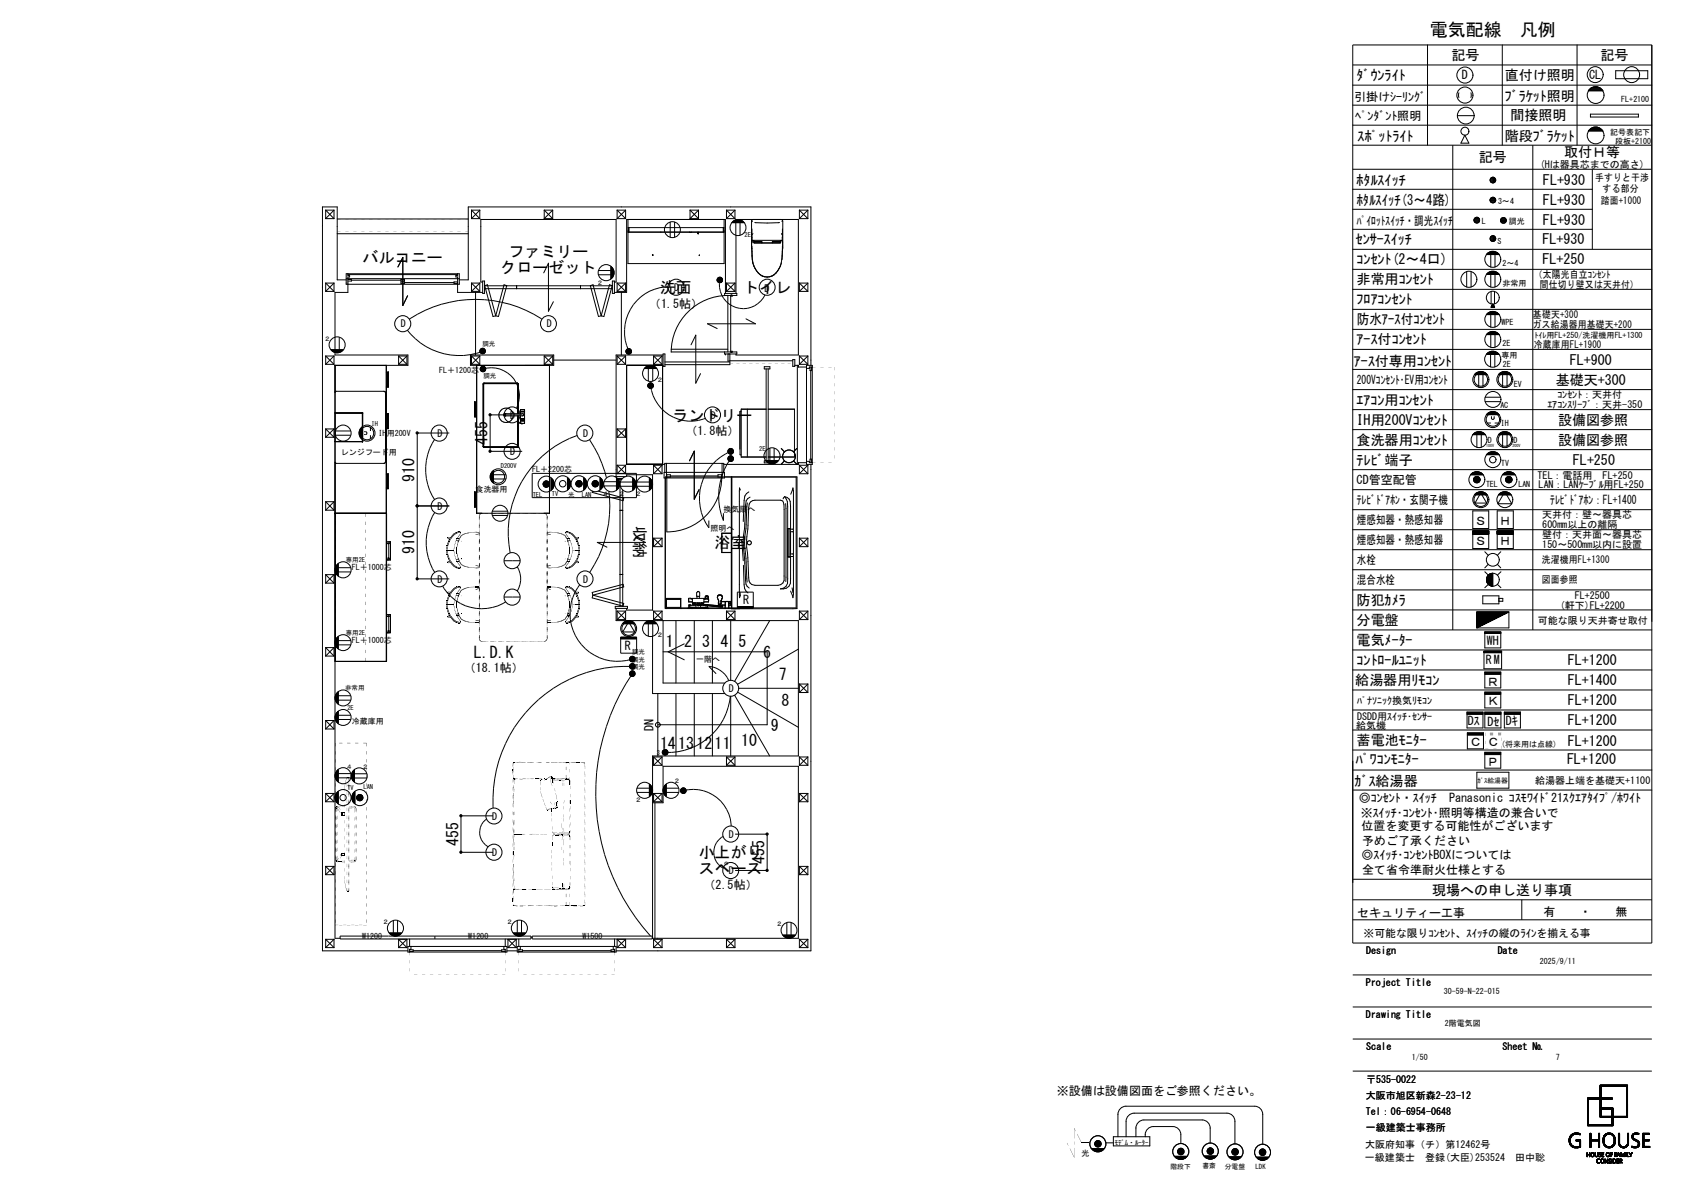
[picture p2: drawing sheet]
<svg xmlns="http://www.w3.org/2000/svg" width="420mm" height="297mm" viewBox="0 0 420 297" stroke-linecap="round" stroke-linejoin="round" font-family="sans-serif">
<defs><g id="words">
<text font-size="4.5" x="357" y="8.9">電気配線　凡例</text>
<g font-size="4">
<text x="90.6" y="65.5">バルコニー</text>
<text x="127" y="64.1">ファミリー</text>
<text x="125" y="68">クローゼット</text>
<text x="164.8" y="73.2">洗面</text>
<text x="185.5" y="73.2">トイレ</text>
<text x="167.9" y="105">ランドリー</text>
<text x="121.8" y="111.1" transform="rotate(-90 121.8 111.1)">455</text>
<text x="103.5" y="120.2" transform="rotate(-90 103.5 120.2)">910</text>
<text x="158.3" y="131.4" transform="rotate(90 158.3 131.4)">収納</text>
<text x="178.4" y="136.8">浴室</text>
<text x="103.5" y="138.4" transform="rotate(-90 103.5 138.4)">910</text>
<text x="166.2" y="161.5">1 2 3 4 5</text>
<text x="118.3" y="164.1">L.D.K</text>
<text x="190.5" y="164.3">6</text>
<text x="194.4" y="169.6">7</text>
<text x="195.2" y="176.2">8</text>
<text x="192.4" y="182.3">9</text>
<text x="164.8" y="186.9">14</text>
<text x="169.3" y="186.9">13</text>
<text x="173.9" y="186.9">12</text>
<text x="178.4" y="186.9">11</text>
<text x="185.1" y="186.2">10</text>
<text x="114.5" y="211.2" transform="rotate(-90 114.5 211.2)">455</text>
<text x="174.5" y="214.2">小上がり</text>
<text x="190.9" y="215.7" transform="rotate(-90 190.9 215.7)">455</text>
<text x="174.5" y="218.2">スペース</text>
</g>
<g font-size="3.5">
<text x="362.4" y="15">記号</text>
<text x="399.6" y="15">記号</text>
<text x="338.8" y="20">ﾀﾞｳﾝﾗｲﾄ</text>
<text x="375.7" y="20">直付け照明</text>
<text x="375.8" y="25.2">ﾌﾞﾗｹｯﾄ照明</text>
<text x="377.1" y="29.8">間接照明</text>
<text x="339" y="35.3">ｽﾎﾟｯﾄﾗｲﾄ</text>
<text x="375.8" y="35.1">階段ﾌﾞﾗｹｯﾄ</text>
<text x="369.2" y="40.5">記号</text>
<text x="390.6" y="39.3">取付Ｈ等</text>
<text x="338.8" y="46.2">ﾎﾀﾙｽｲｯﾁ</text>
<text x="385.3" y="46.2">FL+930</text>
<text x="338.8" y="51.2">ﾎﾀﾙｽｲｯﾁ(3～4路)</text>
<text x="385.3" y="51.2">FL+930</text>
<text x="385.3" y="56.2">FL+930</text>
<text x="338.5" y="60.9">ｾﾝｻｰｽｲｯﾁ</text>
<text x="338.8" y="66">ｺﾝｾﾝﾄ(2～4口)</text>
<text x="385.1" y="65.8">FL+250</text>
<text x="385.1" y="60.8">FL+930</text>
<text x="338.8" y="71">非常用ｺﾝｾﾝﾄ</text>
<text x="338.8" y="76">ﾌﾛｱｺﾝｾﾝﾄ</text>
<text x="338.8" y="81">防水ｱｰｽ付ｺﾝｾﾝﾄ</text>
<text x="338.8" y="86">ｱｰｽ付ｺﾝｾﾝﾄ</text>
<text x="338.1" y="91.2">ｱｰｽ付専用ｺﾝｾﾝﾄ</text>
<text x="388.5" y="96">基礎天+300</text>
<text x="392" y="91">FL+900</text>
<text x="338.8" y="101">ｴｱｺﾝ用ｺﾝｾﾝﾄ</text>
<text x="338.8" y="106">IH用200Vｺﾝｾﾝﾄ</text>
<text x="389" y="106.1">設備図参照</text>
<text x="338.8" y="111">食洗器用ｺﾝｾﾝﾄ</text>
<text x="389" y="111.1">設備図参照</text>
<text x="338.8" y="116">ﾃﾚﾋﾞ端子</text>
<text x="392.8" y="116">FL+250</text>
<text x="338.8" y="151">防犯ｶﾒﾗ</text>
<text x="338.8" y="156">分電盤</text>
<text x="338.8" y="161">電気ﾒｰﾀｰ</text>
<text x="338.8" y="166">ｺﾝﾄﾛｰﾙﾕﾆｯﾄ</text>
<text x="391.5" y="166">FL+1200</text>
<text x="338.4" y="170.9">給湯器用ﾘﾓｺﾝ</text>
<text x="391.5" y="171">FL+1400</text>
<text x="391.5" y="176">FL+1200</text>
<text x="338.8" y="186">蓄電池ﾓﾆﾀｰ</text>
<text x="391.5" y="181">FL+1200</text>
<text x="338.5" y="190.7">ﾊﾟﾜｺﾝﾓﾆﾀｰ</text>
<text x="391.3" y="190.7">FL+1200</text>
<text x="391.5" y="186.1">FL+1200</text>
<text x="338.2" y="196.2">ｶﾞｽ給湯器</text>
<text x="357.6" y="223.3">現場への申し送り事項</text>
</g>
<g font-size="3">
<text x="365" y="19.8">D</text>
<text x="396.8" y="19.7">CL</text>
<text x="338.1" y="25.1">引掛けｼｰﾘﾝｸﾞ</text>
<text x="338.4" y="29.9">ﾍﾟﾝﾀﾞﾝﾄ照明</text>
<text x="338.8" y="56.1">ﾊﾟｲﾛｯﾄｽｲｯﾁ・調光ｽｲｯﾁ</text>
<text x="162.1" y="76.8">（1.5帖）</text>
<text x="338.8" y="95.8">200Vｺﾝｾﾝﾄ･EV用ｺﾝｾﾝﾄ</text>
<text x="171.2" y="108.6">（1.8帖）</text>
<text x="338.8" y="120.8">CD管空配管</text>
<text x="338.8" y="125.8">ﾃﾚﾋﾞﾄﾞｱﾎﾝ・玄関子機</text>
<text x="387.1" y="125.8">ﾃﾚﾋﾞﾄﾞｱﾎﾝ：FL+1400</text>
<text x="338.8" y="130.8">煙感知器・熱感知器</text>
<text x="368.3" y="131">Ｓ</text>
<text x="374.4" y="131">Ｈ</text>
<text x="338.8" y="135.8">煙感知器・熱感知器</text>
<text x="368.3" y="136">Ｓ</text>
<text x="374.4" y="136">Ｈ</text>
<text x="338.8" y="140.8">水栓</text>
<text x="338.8" y="145.8">混合水栓</text>
<text x="185.5" y="150.8">R</text>
<text x="371.3" y="161">WH</text>
<text x="115.8" y="167.8">（18.1帖）</text>
<text x="156" y="162.1">R</text>
<text x="371" y="165.8">RM</text>
<text x="371.3" y="171.1">Ｒ</text>
<text x="371.3" y="176.1">Ｋ</text>
<text x="163.2" y="182.4" transform="rotate(-90 163.2 182.4)">DN</text>
<text x="366.5" y="181.1">Dｽ</text>
<text x="371.4" y="181.1">Dｾ</text>
<text x="376" y="181">Dｷ</text>
<text x="366.9" y="186.3">Ｃ</text>
<text x="371.3" y="191.1">Ｐ</text>
<text x="371.3" y="186.3">Ｃ</text>
<text x="339.3" y="200.2">◎ｺﾝｾﾝﾄ・ｽｲｯﾁ　Panasonic ｺｽﾓﾜｲﾄﾞ21ｽｸｴｱﾀｲﾌﾟ/ﾎﾜｲﾄ</text>
<text x="339.8" y="203.9">※ｽｲｯﾁ･ｺﾝｾﾝﾄ･照明等構造の兼合いで</text>
<text x="339.9" y="207.3">位置を変更する可能性がございます</text>
<text x="339.9" y="214.5">◎ｽｲｯﾁ･ｺﾝｾﾝﾄBOXについては</text>
<text x="340.1" y="210.9">予めご了承ください</text>
<text x="175.7" y="221.8">（2.5帖）</text>
<text x="340.1" y="218.1">全て省令準耐火仕様とする</text>
<text x="338.9" y="228.8">セキュリティー工事</text>
<text x="385.4" y="228.6">有　　・　　無</text>
<text x="263.9" y="273.3">※設備は設備図面をご参照ください。</text>
</g>
<text font-size="2.7" x="340.5" y="233.8">※可能な限りｺﾝｾﾝﾄ、ｽｲｯﾁの縦のﾗｲﾝを揃える事</text>
<g font-size="2.5">
<text x="384.5" y="41.9">(Hは器具芯までの高さ)</text>
<text x="398.3" y="45.1">手すりと干渉</text>
<text x="400.2" y="47.9">する部分</text>
<text x="399.8" y="50.8">踏面+1000</text>
<text x="383" y="69.5">（太陽光自立ｺﾝｾﾝﾄ</text>
<text x="384.5" y="71.8">間仕切り壁又は天井付）</text>
<text x="168.4" y="72.6">D</text>
<text x="190.9" y="72.8">D</text>
<text x="100.1" y="81.7">D</text>
<text x="136.5" y="81.7">D</text>
<text x="382.7" y="81.8">ガス給湯器用基礎天+200</text>
<text x="382.8" y="79.4">基礎天+300</text>
<text x="383" y="86.9">冷蔵庫用FL+1900</text>
<text x="386.4" y="101.9">ｴｱｺﾝｽﾘｰﾌﾞ：天井-350</text>
<text x="388.9" y="99.4">ｺﾝｾﾝﾄ：天井付</text>
<text x="127.4" y="104.5">D</text>
<text x="177.5" y="104.5">D</text>
<text x="109.2" y="109">D</text>
<text x="127.4" y="113.6">D</text>
<text x="145.6" y="109">D</text>
<text x="383.9" y="119.5">TEL：電話用　FL+250</text>
<text x="384.2" y="121.8">LAN：LANｹｰﾌﾞﾙ用FL+250</text>
<text x="109.2" y="127.2">D</text>
<text x="385.1" y="129.4">天井付：壁～器具芯</text>
<text x="385.1" y="131.9">600mm以上の離隔</text>
<text x="385.1" y="136.9">150～500mm以内に設置</text>
<text x="385.1" y="134.4">壁付：天井面～器具芯</text>
<text x="382.7" y="140.6">洗濯機用FL+1300</text>
<text x="109.2" y="145.4">D</text>
<text x="145.6" y="145.4">D</text>
<text x="382.7" y="145.6">図面参照</text>
<text x="393.2" y="149.4">FL+2500</text>
<text x="384" y="155.8">可能な限り天井寄せ取付</text>
<text x="389.5" y="151.9">(軒下)FL+2200</text>
<text x="182" y="172.7">D</text>
<text x="338.9" y="179.6">DSDD用ｽｲｯﾁ･ｾﾝｻｰ</text>
<text x="338.9" y="175.6">ﾊﾟﾅｿﾆｯｸ換気ﾘﾓｺﾝ</text>
<text x="338.7" y="181.9">給気機</text>
<text x="383.3" y="195.7">給湯器上端を基礎天+1100</text>
<text x="122.9" y="204.6">D</text>
<text x="182" y="209.1">D</text>
<text x="122.9" y="213.6">D</text>
<text x="182" y="218.2">D</text>
<text x="341.1" y="238.1">Design</text>
<text x="374" y="238.1">Date</text>
<text x="341.1" y="246.1">Project Title</text>
<text x="341.1" y="254.1">Drawing Title</text>
<text x="341.1" y="262.1">Scale</text>
<text x="375.2" y="262.1">Sheet №</text>
<text x="341" y="274.2">大阪市旭区新森2-23-12</text>
<text x="341.1" y="270.2">〒535-0022</text>
<text x="341.1" y="278.2">Tel：06-6954-0648</text>
<text x="340.9" y="286.6">大阪府知事（チ）第12462号</text>
<text x="341.1" y="282.2">一級建築士事務所</text>
<text x="340.8" y="289.8">一級建築士　登録(大臣)253524　田中聡</text>
</g>
<g font-size="2">
<text x="404.8" y="25.6">FL+2100</text>
<text x="402.1" y="33.7">記号表記下</text>
<text x="403.3" y="35.9">段板+2100</text>
<text x="374.1" y="50.9">3～4</text>
<text x="370" y="55.9">L</text>
<text x="376.8" y="55.8">調光</text>
<text x="373.9" y="60.9">S</text>
<text x="375.2" y="71.3">非常用</text>
<text x="375.2" y="66.3">2～4</text>
<text x="374.9" y="81.2">WPE</text>
<text x="374.9" y="89.3">専用</text>
<text x="375.2" y="86.3">2E</text>
<text x="383.2" y="84.3">ﾄｲﾚ用FL+250/洗濯機用FL+1300</text>
<text x="109.6" y="93.2">FL＋1200芯</text>
<text x="375.2" y="91.7">2E</text>
<text x="374.6" y="101.7">AC</text>
<text x="378" y="96.6">EV</text>
<text x="374.8" y="106.3">IH</text>
<text x="85.1" y="113.5">レンジフード用</text>
<text x="94.5" y="108.8">IH</text>
<text x="96.6" y="108.8">用200V</text>
<text x="371.5" y="110.4">D</text>
<text x="378" y="110.4">D</text>
<text x="132.9" y="117.9">FL＋2200芯</text>
<text x="374.8" y="116.4">TV</text>
<text x="118.7" y="122.8">食洗器用</text>
<text x="371.1" y="121.6">TEL</text>
<text x="379.1" y="121.6">LAN</text>
<text x="180.6" y="127.8">換気扇へ</text>
<text x="177.4" y="132.5">照明へ</text>
<text x="87.8" y="142.4">FL＋1000芯</text>
<text x="87.8" y="160.6">FL＋1000芯</text>
<text x="173.9" y="165.2">一階へ</text>
<text x="87.8" y="180.6">冷蔵庫用</text>
<text x="374.8" y="186.6">(将来用は点線)</text>
<text x="90.4" y="234.4">W1200</text>
<text x="116.9" y="234.4">W1200</text>
<text x="145.5" y="234.4">W1500</text>
<text x="384.5" y="240.7">2025/9/11</text>
<text x="360.5" y="248.1">30-59-N-22-015</text>
<text x="360.8" y="256.2">2階電気図</text>
<text x="352.5" y="264.7">1/50</text>
<text x="388.5" y="264.7">7</text>
<text x="270.1" y="288.5">光</text>
</g>
<g font-size="1.7">
<text x="368.9" y="195.3">ｶﾞｽ給湯器</text>
<text x="278.3" y="285.8">ﾓﾃﾞﾑ・ﾙｰﾀｰ</text>
<text x="292.3" y="291.7">階段下</text>
<text x="300.2" y="291.6">書斎</text>
<text x="305.8" y="291.8">分電盤</text>
<text x="313.5" y="291.9">LDK</text>
</g>
<g font-size="1.6">
<text x="185.9" y="59.3">2E</text>
<text x="149" y="71">２</text>
<text x="81" y="85.1">２</text>
<text x="120.4" y="86.4">調光</text>
<text x="120.7" y="94.2">調光</text>
<text x="164" y="95.3">２</text>
<text x="92.8" y="106.3">IH</text>
<text x="189.6" y="112.5">2E</text>
<text x="125.1" y="116.9">D200V</text>
<text x="133" y="124.1">TEL</text>
<text x="137.8" y="123.7">TV</text>
<text x="141.9" y="124">光</text>
<text x="145.3" y="124">LAN</text>
<text x="150.4" y="123.8">４</text>
<text x="154.5" y="123.8">２</text>
<text x="158.6" y="123.8">２</text>
<text x="86.4" y="140.4">専用2E</text>
<text x="86.4" y="158.6">専用2E</text>
<text x="164" y="159">２</text>
<text x="157.8" y="163.3">調光</text>
<text x="157.8" y="165.1">調光</text>
<text x="157.8" y="167">調光</text>
<text x="86.2" y="172.1">非常用</text>
<text x="86.8" y="177.2">2E</text>
<text x="86.4" y="191.8">４</text>
<text x="90.4" y="191.8">２</text>
<text x="164" y="188.4">3</text>
<text x="86.8" y="197.3">TV</text>
<text x="90.8" y="197">LAN</text>
<text x="168.3" y="195.5">２</text>
<text x="158.6" y="200.2">２</text>
<text x="95.5" y="230.7">２</text>
<text x="126.4" y="230.7">２</text>
<text x="193.8" y="231.2">２</text>
</g>
<g font-size="1">
<text x="371.1" y="111.7">100V</text>
<text x="377.7" y="111.5">200V</text>
</g>
</g></defs>
<g fill="none" stroke="#000" stroke-width=".25">
<path d="M337.8 11.2h74.7v224.2h-74.7zM337.8 16.2h74.7M356.4 11.2v25M375.1 11.2v25M393.8 11.2v25M403.4 17.7h8v1.9h-8zM337.8 21.3h74.7M337.8 26.2h74.7M337.8 31.2h74.7M337.8 36.2h74.7M362.8 36.2v121M363.9 28.9h4.2"/>
<path d="M364.3 23.2v1.1M365.8 33.7l1 2h-2zM367.3 23.2v1.1M382.7 36.2v121M396.6 22.7h3.7a2.11 2.11 0 0 0-3.7 0M396.6 32.7h3.7M396.6 32.8a2.11 2.11 0 0 1 3.7 0M396.7 22.6h3.4M396.7 32.6h3.4M396.8 22.4h3.2M396.8 32.5h3.2M396.9 22.3h3"/>
<path d="M396.9 32.3h3M397.1 22.1h2.7M397.1 32.2h2.7M397.1 28.5h12v.7h-12zM397.3 22h2.3M397.3 32h2.3M397.5 21.8h1.8M397.5 31.9h1.8M397.9 21.7h1M397.9 31.7h1M81.3 54.6h2.1M81.3 52.5h2.1"/>
<path d="M81.3 52.5v2.1M81.3 52.5l2.1 2.1M83.4 52.5v2.1M83.4 52.5l-2.1 2.1M84.2 54.7h32.7M84.2 58.3h32.7M117.7 52.5v2.1M117.7 54.6h2.1M117.7 52.5h2.1M117.7 52.5l2.1 2.1M119.8 52.5v2.1M119.8 52.5l-2.1 2.1"/>
<path d="M135.9 54.6h2.1M135.9 52.5h2.1M135.9 52.5v2.1M135.9 52.5l2.1 2.1M138 52.5v2.1M138 52.5l-2.1 2.1M154.1 54.6h2.1M154.1 52.5h2.1M154.1 52.5v2.1M154.1 52.5l2.1 2.1M156.2 52.5v2.1M156.2 52.5l-2.1 2.1"/>
<path d="M156.8 58h24M156.8 54.8v11h24v-11M156.8 57.6h.1M156.8 57.8h.1M156.8 57.9h.1M156.8 56.8h24M156.9 56.8v1.2M157 56.8v1.2M167.3 55.4v3.8M168.4 55.4v3.8M172.1 58h.6M172.3 52.5l2.1 2.1"/>
<path d="M172.3 54.6h2.1M172.3 52.5h2.1M172.3 52.5v2.1M172.5 58h.1M174.2 58l.1 .3M174.4 58l-.1 .3M174.4 52.5v2.1M174.4 52.5l-2.1 2.1M180.6 56.8v1.2M180.7 56.8v1.2M180.7 57.6h.1M180.7 57.8h.1"/>
<path d="M180.7 57.9h.1M181.4 52.5l2.1 2.1M181.4 54.6h2.1M181.4 52.5h2.1M181.4 52.5v2.1M182.7 55.6h3.2M182.8 55.5h3M182.8 55.4h2.9M182.9 55.4h2.8M182.9 55.3h2.7M183 55.2h2.5M183.1 55.2h2.4"/>
<path d="M183.2 55.1h2.2M183.3 55.1h2M183.4 55h1.8M183.5 54.9h1.5M183.5 52.5v2.1M183.5 52.5l-2.1 2.1M183.7 54.9h1.2M183.7 55.6v3.1M183.8 54.9l15.5-.1v33.8h-15.5v-.3M183.8 58.7v14.5M184.8 55.6v3.1M187.7 57.1l.1 2.8"/>
<path d="M187.8 59.9h7.5M187.8 59.9l-.1 .1M187.8 55.2l.1 .1M188 58.3l-.2 .2M188 54.8l-.3 .2v7.1M188.5 55.5l3.1 .2 3-.2M195.1 54.8l.4 .4-.1 6.8M195.1 58.3l.1 .2M195.3 55.2l-.1 .1M195.3 59.9l.1 .1M195.3 59.1v.8M195.4 57.1v2"/>
<path d="M199.6 54.6h2.1M199.6 52.5h2.1M199.6 52.5v2.1M199.6 52.5l2.1 2.1M201.7 52.5v2.1M201.7 52.5l-2.1 2.1M337.8 42.2h74.7M337.8 47.2h59.8M337.8 52.2h59.8M337.8 57.2h59.8M368 54.9h1.4M368.1 55.1h1.3"/>
<path d="M368.1 54.8h1.3M368.1 55.2h1.3M368.1 54.7h1.3M368.2 55.4h1.1M368.2 54.5h1.1M368.3 55.5h.9M368.3 54.4h.9M372.1 49.8h1.3M372.1 50h1.4M372.1 50.1h1.3M372.1 49.7h1.3M372.1 50.2h1.3"/>
<path d="M372.2 49.5h1.1M372.2 50.4h1.1M372.2 44.5v.9M372.2 59.1v.8M372.3 49.4h.9M372.3 50.5h.9M372.3 44.4v1.1M372.3 59v1.1M372.5 44.3v1.3M372.5 58.9v1.3M372.6 44.3v1.3M372.6 58.8v1.4"/>
<path d="M372.7 44.2v1.4M372.7 58.8v1.4M372.9 44.3v1.3M372.9 58.8v1.4M373 44.3v1.3M373 58.9v1.3M373.2 44.4v1.1M373.2 59v1.1M373.3 44.5v.9M373.3 59.1v.8M374.7 55h1.4M374.7 55.2h1.4"/>
<path d="M374.7 54.9h1.4M374.7 55.3h1.3M374.7 54.7h1.3M374.8 55.4h1.2M374.8 54.6h1.2M374.9 55.6h.9M374.9 54.4h.9M397.6 42.2v20M81.3 70.7v2M81.3 72.7h2.1M81.3 70.7h2.1M81.3 70.7l2.1 2"/>
<path d="M83.4 70.7v2M83.4 70.7l-2.1 2M86.4 68.3h28.3v2.7h-28.3zM86.4 69.8h-2.2v-18.2h-3.7v185.7h21.4M86.4 69.6h28.3M86.9 68.3v.4h.4v.4h-.4v3.9h-3.2v14.3M86.9 68.5h27.4M86.9 69.8h.9v.3h-.9M87.8 69.9h12.3M99.4 66.6l1.2-2.3v11.9l1.2-2.4M100.1 70.4h.9v.3h-.9zM100.1 69.8h.9v.3h-.9z"/>
<path d="M101 70.5h12.4M102.2 79.7a30.2 30.2 0 0 1 33.1 0M114.3 68.3v.4h-.5v.4h.5v3.9h6.2M114.3 70.4h-.9v.3h.9M114.7 69.8h2.2v-18.2h85.6v39.6M117.7 70.7v2M117.7 72.7h2.1M117.7 70.7h2.1M117.7 70.7l2.1 2M118.7 73v15.6M119.8 70.7v2M119.8 70.7l-2.1 2"/>
<path d="M120.5 70.4h-.4v-15.6h33.7v15.6h-.4M120.5 70.1h.5v3.1h-.5zM121 72.1h31.9M121 71.3h31.9M121 71.3l.7-.2 2.1 7.7-.7 .2zM125.9 71.1l.6 .2-2 7.7-.7-.2zM129 71.3v.8M135.8 68.1l1.1-2.4v12l1.3-2.4M144.9 71.3v.8M147.4 71.3l.7-.2 2 7.7-.7 .2zM149.4 67.5h3.1M149.4 68.6h3.1"/>
<path d="M152.2 71.1l.7 .2-2.1 7.7-.7-.2zM152.5 66.5v3.1M152.6 66.5v3.1M152.7 66.5v3.1M152.7 66.6v2.9M152.8 66.7v2.8M152.8 66.7v2.7M152.9 70.1h.5v3.1h-.5zM152.9 66.8v2.5M153 67v2.2M153.1 67.1v1.9M153.1 67.2v1.8"/>
<path d="M153.2 67.3v1.5M153.2 67.5v1.1M153.3 67.7v.7M153.4 73h3.1v-18.2h24.6v18.4M154.1 70.7v2M154.1 72.7h2.1M154.1 70.7h2.1M154.1 70.7l2.1 2M155.2 73v15.6M156.2 70.7v2M156.2 70.7l-2.1 2M162.9 63.7h.1"/>
<path d="M163 63.7h.1M163 63.6l-.1 .1M166.8 71.6a11.1 11.1 0 0 0-10 15.4M174.6 63.6v.2zM179.6 69.7h.3v.3h-.3zM179.6 69.8h.2v.2h-.2zM179.7 70.6a6 6 0 0 0 4.4 6.2 6 6 0 0 0 6.9-3.2M179.7 69.8l.1 .1zM180.9 73.2h3.1v.5h-1.2v-.1l-1.9 .1zM181.4 70.7v2M181.4 72.7h2.1M181.4 70.7h2.1"/>
<path d="M181.4 70.7l2.1 2M182.5 73.7v14.1M182.8 73.7v.2h-.3M183.5 70.7v2M183.5 70.7l-2.1 2M186.3 79.6l2.3 1.2h-11.9l2.4 1.2M187.7 61.4v.7M187.7 62.1a9.6 9.6 0 0 0 .9 4.9M187.7 60.2v.1M187.7 60v.3M187.7 60.3v.3M187.7 61.4l.1 2.5a5.9 5.9 0 0 0 .8 3.1"/>
<path d="M187.7 60.1h.5M187.7 60.1v.5M188.2 60.1l.1 .5M188.2 60.1v.5M188.3 60.6h6.5M188.3 60.7h6.5M188.3 60.5h1.8M188.6 67l.8 1.2M189.4 68.2a2.91 2.91 0 0 0 3.9 .4M189.4 68.2a2.99 2.99 0 0 0 3.9 .4M190.2 60.3h-1.9v.3M190.2 60.3l.1 .3"/>
<path d="M190.2 60.3v.3M192.9 60.3h1.9v.3M192.9 60.3l-.1 .3M192.9 60.3v.3M193 60.5h1.8M194.2 67.6l-.9 1M194.2 67.6l-.5 .6M194.9 66.4l-.7 1.2M195.1 65.6l-.2 .8M195.3 60.1v.4M195.4 60v2.1M195.4 62l-.2 2.8-.3 1.6"/>
<path d="M195.4 60.1h-.5v.5M195.4 60.1v.2M195.4 62.1l-.1 2.7M199.6 70.7v2M199.6 72.7h2.1M199.6 70.7h2.1M199.6 70.7l2.1 2M201.7 70.7v2M201.7 70.7l-2.1 2M337.8 62.2h74.7M337.8 77.2h74.7M337.8 72.2h74.7"/>
<path d="M337.8 67.2h74.7M366.2 67.8v3.8M367.3 67.8v3.8M371.1 63.5h3.3M371.1 78.5h3.3M371.1 68.5h3.3M371.2 63.5h3.1M371.2 78.5h3.1M371.3 63.4h3M371.3 78.4h3M371.3 68.4h3M371.3 63.4h2.9"/>
<path d="M371.3 78.4h2.9M371.3 63.3h2.8M371.3 78.3h2.8M371.3 68.3h2.8M371.4 63.2h2.7M371.4 78.2h2.7M371.4 68.2h2.7M371.5 63.2h2.5M371.5 68.2h2.5M371.6 63.1h2.3M371.6 78.1h2.3M371.6 68.1h2.3"/>
<path d="M371.6 63h2.2M371.8 63h2M371.8 78h2M371.8 67.9h2M371.9 62.9h1.7M371.9 77.9h1.7M372 62.9h1.5M372 67.9h1.5M372.2 62.8h1.1M372.2 77.8h1.1M372.2 67.8h1.1M372.2 63.5v3.2"/>
<path d="M372.2 68.5v3.1M372.2 78.5v3.2M372.3 72.8v3.1M372.4 76.6v.1M372.4 62.7h.7M372.4 67.7h.7M372.4 76.4v.3M372.5 76.3v.4M372.6 76.2v.5M372.6 76.1v.6M372.7 76v.7M372.7 75.9v.8"/>
<path d="M372.7 75.9l.5 .8h-.9zM372.8 75.9v.8M372.8 76v.7M372.9 76.2v.5M373 76.2v.5M373 76.4v.3M373.1 76.5v.2M373.2 72.8v3.1M373.2 76.6v.1M373.3 63.5v3.2M373.3 68.5v3.1M373.3 78.5v3.2"/>
<path d="M81.3 88.9v2M81.3 90.9h2.1M81.3 88.9h2.1M81.3 88.9l2.1 2M82.6 87.3h3.2M82.6 87.3h3.1M82.7 87.4h3M82.7 87.5h2.9M82.8 87.5h2.8M82.9 87.6h2.5M83.1 87.8h2.2M83.3 87.9h1.8"/>
<path d="M83.4 88.9v2M83.4 88.9l-2.1 2M83.4 87.9h1.5M83.7 88v.6h18.2v2.6h-18.2M83.7 91.2v83M83.7 91.2v6.8M83.7 97.7h12.2l.4 .4-.1 17.4-.3 .2-12.2-.2M83.9 88.1h.6M84.7 84.2v3.1M96.5 93h.2v3.4h-.2M96.5 92.8h.4v3.8h-.4M99.5 88.9l2.1 2"/>
<path d="M99.5 90.9h2.1M99.5 88.9h2.1M99.5 88.9v2M101.6 88.9l-2.1 2M101.6 88.9v2M101.7 82.4a16.6 16.6 0 0 0 18.2 5.5M117.5 88.6h20.8v2.6h-20.8zM117.7 88.9v2M117.7 90.9h2.1M117.7 88.9h2.1M117.7 88.9l2.1 2M119.8 88.9v2"/>
<path d="M119.8 88.9l-2.1 2M120.3 87.5h.4v.3h-.4zM120.4 87.5h.2v.2h-.2zM120.4 91.9h.4v.4h-.4zM120.4 87.6l.2 .1zM120.5 92h.2v.2h-.2zM120.5 87.6l.1 .1zM120.5 92l.2 .2zM120.5 92.1l.1 .1zM120.6 95.8l.1 15.7M120.7 95.7v15.9h8.5M120.7 95.7h8.6"/>
<path d="M120.7 95.7l8.7 .1M120.7 95.8h.1M120.8 95.7l-.1 .1M120.8 95.7v15.8M120.8 95.7l-.2 .1M120.8 95.7v.1M120.9 95.6l-.1 .1M120.9 95.6h8.3M121.2 91.9a7 7 0 0 1 7 2.6 7 7 0 0 1 .8 7.4M129.2 95.6l.1 .2M129.2 95.6l.1 .1v7.6M129.3 95.8v7.5"/>
<path d="M129.3 95.7l.1 .1M129.3 95.7l-.1 .1M135.9 88.9v2M135.9 90.9h2.1M135.9 88.9h2.1M135.9 88.9l2.1 2M137.2 91.2v36.9h-18.2v-36.9v36.9M138 88.9v2M138 88.9l-2.1 2M138.3 89.9h15.5M154.1 88.9v2M154.1 90.9h2.1"/>
<path d="M154.1 88.9h2.1M154.1 88.9l2.1 2M156.2 88.9v2M156.2 88.9l-2.1 2M156.8 87.5h.3v.4h-.3zM156.9 87.6h.2v.2h-.2zM156.9 87.6l.1 .2zM157 87.7l.1 .1zM160.8 92h3.2M160.9 91.9h3.1M161 91.8h2.9M161 91.8h2.8"/>
<path d="M161.1 91.7h2.6M161.2 91.7h2.5M161.2 91.6h2.4M161.3 91.5h2.2M161.4 91.4h2M161.5 91.4h1.8M161.7 91.4h1.5M161.8 91.3h1.2M161.9 92v3.1M162.3 96.1h.3v.3h-.3zM162.4 96.1h.1v.3h-.1zM162.4 96.2l.1 .1z"/>
<path d="M162.6 96.9a10.1 10.1 0 0 0 13.5 7.5M163 92v3.1M163.2 90.9h2.1M163.2 88.9h2.1M163.2 88.9v2M163.2 88.9l2.1 2M165.3 88.9v2M165.3 88.9l-2.1 2M165.4 91.2v24.7M165.6 88.3h.4v3.1h-.4zM165.6 91.2h-9.1v24.7h9.5M165.6 88.6h-11.8v30.4"/>
<path d="M166 90.3h16.2v.7h-16.2M167.6 87.8h14.9v.2l1.5-.2v.5h-3.1v-.5M167.6 87.2h14.1M172.6 86.1l1.1-2.4v11.9l1.2-2.3M181.1 88.3v.3M181.7 87.8v-14.1a14.2 14.2 0 0 0-14.1 14.2M181.8 88.3v1.8h.4v-1.8M182.2 90h15.8M182.5 87.7h.3v.1M190.8 91.5h1.4v.6h-1.4zM191.3 92.1v22.9M191.8 92.1v22.9"/>
<path d="M198 89.7h.5v1.7h-.5zM198.5 91.2h.8v.4h2.1M199.1 91.2v24.7M199.6 88.9v2M199.6 90.9h2.1M199.6 88.9h2.1M199.6 88.9l2.1 2M201.4 91.2h1.4v24.7h-1.4zM201.7 88.9v2M201.7 88.9l-2.1 2M202.3 91.6v.9h.3v-.9M202.4 92.5v22.1"/>
<path d="M202.8 91.6h-.7v.3h-.7M337.8 82.2h74.7M337.8 87.2h74.7M337.8 97.2h74.7M337.8 92.2h74.7M368.2 93.5h3.1M368.3 93.3h2.9M368.4 93.2h2.7M368.6 93.1h2.3M368.8 93h2M368.9 92.9h1.7M369 92.9h1.5"/>
<path d="M369.2 92.8h1.1M369.2 93.5v3.1M369.4 92.8h.7M370.3 93.5v3.1M370.8 99.1h3.9M371.1 83.5h3.3M371.1 88.5h3.2M371.2 83.5h3.1M371.2 88.4h3.1M371.2 88.3h3M371.3 83.4h3M371.3 83.4h2.9"/>
<path d="M371.3 88.2h2.8M371.4 83.2h2.7M371.5 88.1h2.5M371.6 83.1h2.3M371.6 88h2.2M371.8 83h2M371.8 87.9h1.8M372 87.8h1.5M372 82.9h1.5M372.2 82.8h1.1M372.2 88.5v3.1M372.2 83.5v3.2"/>
<path d="M372.4 87.7h.6M373.3 88.5v3.1M373.3 83.5v3.2M374.1 93.5h3.3M374.2 93.5h3.1M374.3 93.3h2.9M374.4 93.2h2.7M374.6 93.1h2.3M374.7 93h2.1M374.9 92.9h1.7M375 92.9h1.5M375.2 92.8h1.1"/>
<path d="M375.2 93.5v3.1M375.4 92.8h.7M376.3 93.5v3.1M81.3 107.1v2M81.3 109.1h2.1M81.3 107.1h2.1M81.3 107.1l2.1 2M83.4 107.1v2M83.4 107.1l-2.1 2M83.7 115.4v49.7M83.7 110.2h6.8M83.7 110.2v-7.1h6.8l.1 7.1h-6.9"/>
<path d="M83.7 110.2h.1M83.7 107.6h3.9M83.7 108.6h3.9M89.7 107.7v.7M89.8 107.3v1.5M89.9 107.1v2M90 107v2.2M90 106.9v2.4M90.1 106.8v2.5M90.2 106.8v2.6M90.2 106.7v2.8M90.3 106.6v3"/>
<path d="M90.4 106.5v3.1M90.5 103l.1 .1M90.5 103l.1 7.3v-7.2h-6.9M90.9 107.7l.6 .1 .1 .3-.1 .3-.6 .1M92.5 106.7v.9M92.5 108.6v.9M96.5 118.4h.2v3.4h-.2M96.5 103.2h.4v3.8h-.4M96.5 103.4h.2M96.5 118.2h.4v3.8h-.4M96.7 103.4v.1M96.7 103.4v3.4h-.2"/>
<path d="M108.5 109.7a13.7 13.7 0 0 0 0 15M112.2 108.1h-8v36.4h8M119 100.5h-.3v3.3h.3M119 100.3h-.5v3.7h.5M120.6 111.5h.2M120.6 111.5h.1M120.7 111.5l.1 .1M120.7 111.5h.1M120.8 111.6h.1M120.8 111.5l8.5 .1M120.9 111.6h.1M122.4 118.7v.6"/>
<path d="M122.5 118.4v1.2M122.6 118.2v1.6M122.6 118.1v1.8M122.7 118v2M122.7 117.9v2.2M122.8 117.8v2.4M122.9 117.7v2.6M122.9 117.7v2.7M123 117.6v2.8M123 117.6v2.9M123.1 117.5v3M123.2 118.5h3.1"/>
<path d="M123.2 117.4v3.2M123.2 119.5h3.1M126.2 103.3h4.4l.2 .2-.4 .3h-4.5l-.1-.4 .5-.1M126.2 103.8h.1M126.2 103.3l-.2 .3 .3 .2M128.1 103.3a1.8 1.8 0 0 0-2.8-1.1 1.8 1.8 0 0 0 .2 3 1.8 1.8 0 0 0 2.6-1.4M129.2 111.6h.1M129.2 111.5v.1M129.3 103.8v7.7M129.3 111.5l-.1 .1M129.3 103.8v7.8M129.3 111.6h-.1"/>
<path d="M129.4 105.6h.1M129.4 105.4v.1M129.4 105.4h.7M129.4 105.6h.7M129.5 105.4v.1M129.5 105.4v.2M129.5 105.5h.1M129.5 105.6h.1M129.5 105.5l-.1 .1M130 102.7h1M130 105.7h.6M130 104.6h1"/>
<path d="M130 105h1M130 105.7h1M130 104.5h1M130 103.8v1.6M130 105.6v.1M130 102.3v1M130.1 102.2l-.1 .1h1M130.4 103.5h-8v9.1h8M130.9 102.2l.1 .1M130.9 102.3l.1 3.4M130.9 102.3h.1M131 105.7h-.1"/>
<path d="M132.9 118.2h26v6h-26zM137.6 119.2v3.2M137.6 119.3v3.1M137.7 119.3v3M137.8 119.4v2.9M137.9 119.5v2.7M138 119.6v2.4M138.1 119.8v2M138.2 119.9v1.8M141.7 119.2v3.1M141.8 119.2v3.1M141.8 119.3v3"/>
<path d="M141.9 119.3v2.9M141.9 119.3v2.8M142 119.4v2.7M142.1 119.5v2.5M142.1 119.5v2.4M142.2 119.6v2.2M142.2 119.8v2M144.1 108.7a25.8 25.8 0 0 0-16.7 29.3M145.8 119.2v3.1M145.9 119.3v3M145.9 119.3v2.9M146 119.3v2.8"/>
<path d="M146 119.4v2.7M146.2 119.5v2.4M146.3 119.8v2M147.2 109.7l.1 .2a28.6 28.6 0 0 1 4.1 9.4M149.8 119.1v3.2M149.9 119.2v3.1M150 119.3v2.9M150.1 119.3v2.8M150.1 119.4v2.7M150.2 119.5v2.5M150.2 119.5v2.4M150.4 119.8v2"/>
<path d="M150.5 120v1.5M153.6 119h2.6M153.9 119.2v3.2M154.1 119.3v3M154.1 118.2h2.1M154.1 107.1v2M154.1 116.1v2.1M154.1 109.1h2.1M154.1 107.1h2.1M154.1 116.1h2.1M154.1 116.1l2.1 2.1M154.1 107.1l2.1 2"/>
<path d="M154.2 119.4v2.8M154.3 119.5v2.5M154.3 119.6v2.4M154.8 119.4v1.2M155.3 119.5l-.8 .3v2M155.4 119.4h-1.2v2.7M156.2 107.1v2M156.2 116.1v2.1M156.2 116.1l-2.1 2.1M156.2 107.1l-2.1 2M156.5 118.9v-.4h6.4v33.8h-6.4v-.5M156.5 115.9h8.9"/>
<path d="M158 119.2v3.2M158 119.3v3.1M158.1 119.3v3M158.2 119.4v2.9M158.2 119.4v2.8M158.3 119.5v2.7M158.4 119.5v2.6M158.4 119.6v2.4M158.5 119.8v2M162.1 119.2v3.2M162.2 119.3v3.1M162.3 119.4v2.9"/>
<path d="M162.4 119.5v2.7M162.5 119.5v2.6M162.6 119.6v2.4M162.6 119.7v2.2M162.7 119.8v2M162.7 119.9v1.8M163.2 118.2h2.1M163.2 116.1v2.1M163.2 116.1h2.1M163.2 116.1l2.1 2.1M165.3 116.1l-2.1 2.1M165.3 116.1v2.1"/>
<path d="M165.8 117.9h15.1v1.4h-15.1zM166 117.9v-2.2h14.7v2.2M166.4 115.7v3.6M166.5 119.1h.9v-.6h-.9v14.3M167.4 118.8h11.9M172.2 115l1.2-2.4v12l1.1-2.4M179.3 118.5h.9v.6h-.9zM180.2 119.1a13.6 13.6 0 0 1-13.7 13.7M180.3 115.7v3.6M180.7 115.9h16.3M181.8 112.9a12.7 12.7 0 0 0-4.8 18.8v-1.8M182.1 115.1a15.9 15.9 0 0 0-1.5 14.8v-1.8"/>
<path d="M182.3 114.3h.3v.3h-.3zM182.3 112.5h.3v.3h-.3zM182.3 114.4h.3v.2h-.3zM182.4 114.4l.2 .2zM182.4 112.6l.2 .1zM182.4 114.4l.1 .1zM182.4 112.6l.1 .1zM182.6 119v32.9h16.4v-32.9h-32.9v32.9h16.7M182.8 119v32.9M184.8 102.7v10.8h.3M184.8 102.7l-.1 9.4M185.1 114h6.2"/>
<path d="M185.1 102.6l-.3 .1M186.6 102.1v12M191.2 115h3.2M191.3 115.1h2.9M191.3 102.1h-6.2v12h6.2M191.4 115.3h2.7M191.6 115.4h2.4M191.8 115.5h2M191.8 102.1h6.6v12h-6.6M191.8 114h6.6M192 115.6h1.5M192.2 115.7h1.1"/>
<path d="M192.2 111.8v3.7M192.4 115.7h.7M193.3 111.8v3.2M194.3 115h-3.5v.5l2.9 .1M195 111.9l.9 .9M195.9 115l-.9 .9M198.1 115l.9 .9M198.8 119v32.7h-32.7M199 111.9l-.9 .9M199.6 118.2h2.1M199.6 116.1v2.1M199.6 116.1h2.1"/>
<path d="M199.6 116.1l2.1 2.1M201.4 115.5h-2.1v.4h-2.2M201.4 115.1h.7v.4h.7M201.7 116.1v2.1M201.7 116.1l-2.1 2.1M202.3 115.5v-.9h.3v.9M202.5 115.9v121.4h-48.7M337.8 102.2h74.7M337.8 117.2h74.7M337.8 112.2h74.7M337.8 107.2h74.7M367.2 118.5h3.2"/>
<path d="M367.2 118.4h3.1M367.3 118.4h2.9M367.4 118.3h2.8M367.4 118.2h2.7M367.5 118.2h2.5M367.6 118.1h2.4M367.7 118h2.2M367.7 108.5h3.2M367.7 118h2M367.9 117.9h1.8M367.9 108.3h2.9M368 119.9h1.5"/>
<path d="M368 119.8h1.5M368 119.8h1.6M368 119.7h1.6M368 119.6h1.5M368 119.5h1.5M368 117.9h1.5M368 119.4h1.5M368 108.2h2.7M368 108.2h2.6M368.1 119.3h1.3M368.1 119.2h1.3M368.1 108.1h2.4"/>
<path d="M368.2 117.8h1.2M368.2 119.2h1.1M368.2 108h2.2M368.3 119.1h1M368.3 108h2M368.3 119h.9M368.4 117.7h.7M368.4 107.9h1.8M368.5 119h.6M368.6 107.9h1.5M368.7 107.8h1.2M368.8 108.5v3.1"/>
<path d="M369 107.7h.7M369.9 108.5v3.1M370.8 100.2h3.9M371.1 113.5h3.3M371.1 103.5h3.3M371.2 113.5h3.1M371.2 103.5h3.1M371.3 113.3h2.9M371.3 105.6h.9M371.3 103.3h2.9M371.4 113.2h2.7M371.4 103.2h2.7"/>
<path d="M371.5 113.2h2.5M371.6 113.1h2.3M371.6 103.1h2.3M371.6 113h2.2M371.6 103h2.2M371.7 103h2.1M371.8 113h2M371.9 112.9h1.7M371.9 102.9h1.7M372 112.9h1.5M372 102.9h1.5M372.2 112.8h1.1"/>
<path d="M372.2 102.8h1.1M372.4 104l.1 .5 .2 .2 .3-.2 .1-.5M372.4 112.7h.7M372.4 102.7h.7M373.3 105.6h.9M374.1 108.5h3.3M374.2 108.5h3.1M374.3 108.3h2.9M374.4 108.2h2.7M374.5 108.2h2.5M374.6 108.1h2.3M374.6 108h2.3"/>
<path d="M374.7 108h2.1M374.9 107.9h1.7M375 107.9h1.5M375.2 118.5h3.1M375.2 107.8h1.1M375.2 108.5v3.1M375.2 118.4h3.1M375.3 118.4h2.9M375.4 118.3h2.8M375.4 118.2h2.7M375.4 107.7h.7M375.5 118.2h2.5"/>
<path d="M375.6 118.1h2.4M375.7 118.1h2.2M375.8 118h1.9M375.9 117.9h1.8M376 119.9h1.5M376 119.8h1.5M376 119.6h1.5M376 119.5h1.5M376 120h1.5M376 119.7h1.5M376 117.9h1.5M376 119.4h1.5"/>
<path d="M376.1 119.3h1.3M376.1 119.2h1.3M376.2 117.8h1.1M376.2 119.2h1.1M376.3 119.1h.9M376.3 108.5v3.1M376.3 119h.8M376.4 117.7h.7M376.5 119h.6M81.3 125.2v2.1M81.3 127.3h2.1M81.3 125.2h2.1"/>
<path d="M81.3 125.2l2.1 2.1M83.4 125.2v2.1M83.4 125.2l-2.1 2.1M83.7 128.1h12.8l-.1-36.9v36.9M83.7 128.2h.1M83.8 128.1l-.1 .1M83.8 128.1l12.7 .1M96.4 128.2v36.8M96.5 128.1v.1M96.5 135.3h1v4.4M96.5 128.2v36.8l-12.8 .1M96.5 139.3l.6 .1"/>
<path d="M97 139.3l.1 .1M97 135.7h.1M97 135.6v.1M97.1 135.6l-.6 .1M97.1 135.6v3.8M97.1 135.6l-.1 .1M97.1 139.3h-.1M97.1 139.3l.1 .1M97.5 139.3v.4h-1M97.5 135.3h.1M104.2 126.3h8M108.5 127.9a14.1 14.1 0 0 0 0 14.9"/>
<path d="M118.5 126.5h.5M118.7 126.3h.1M118.7 126.3h.3M119 123h-.3v3.3M119 122.8h-.5v3.7h.5M122.9 127.6h3.9M122.9 128.7h3.9M125.9 140h4M136.2 120.7h.4v.3h-.4zM136.2 120.7h.3v.3h-.3zM136.3 120.7h.2v.3h-.2zM136.3 120.7l.2 .2z"/>
<path d="M136.3 120.8l.1 .1zM136.4 120.8h.1M138.3 120.2v1.2M142.4 120v1.5M142.5 120.4v.7M144.4 120.6h.3v.3h-.3zM144.5 120.7l.2 .1zM144.5 120.7l.1 .1zM146.4 120v1.5M146.5 120.4v.7M147.9 122.6v.3l7.7 2.1 .1-.7-6.3-1.7M148.5 120.6h.3v.3h-.3z"/>
<path d="M148.6 120.7l.1 .1zM150.5 120.1v1.2M150.6 120.8h.1M150.8 120.2h3.1M150.8 121.3h3.1M150.9 121.5l-.4 .1M152 122.6a29.7 29.7 0 0 1-4.8 20.3M154.6 120v1.5M154.8 121v30.3M154.8 127.4h.7M154.9 120.3h3.1M154.9 120.4h-.2v.7"/>
<path d="M154.9 121.4h3.1M155.5 122.3v29M158.7 120.1v1.5M158.7 134.2l2.5 1.2h-12.1l2.5 1.2M158.7 120.5v.7M159 120.3h3.1M159 121.4h3.1M162.8 120.1v1.5M162.9 120.2v1.2M163.2 134.3v2.1M163.2 134.3l2.1 2.1M163.2 136.4h2.1"/>
<path d="M163.2 134.3h2.1M165.3 134.3l-2.1 2.1M165.3 134.3v2.1M182.6 133.1h-2.4v4.8h2.4M182.6 133.1h-2.3v2.2h.2v.4h-.2v2.2M184.9 122.3l-.2-.5v27.4l.2-.6-.1-.7M185.2 134.6l.4 5.4M186.6 125.5l-.3 5.5a28.6 28.6 0 0 0 0 9.3l.3 5M187 122.8l-.6 .4-.4 .6-.4 6.4M187.3 124.1l-.6 .4-.4 .5-.7 9.7 .7 11.1 .8 1M187.4 125.3l1.1-.5h6.4l.6 .3 .2 .9 .1 18.9-.3 .6-.6 .4-.6 .2h-5.8a1.62 1.62 0 0 1-1.6-1.9l-.3-6.2a22 22 0 0 1 .2-6.9l.1-4.4 .2-.9zM195.9 124l.7 1.2 .1 1.2-.1 19.2-.3 .7-.7 .5-.7 .2a2.08 2.08 0 0 0 2.5-2.5v-5.6"/>
<path d="M195.9 124l-.4 .5M195.9 124l1.2 .6 .2 .6 .1 6.9M196.2 125.7v19.5M196.7 132h.6zM196.7 139h.6zM196.8 132v7M197.3 132v7M197.3 132.7h.7M197.3 132.1h.7M197.3 138.3h.7M197.3 138.9h.7M197.4 132.7v5.6"/>
<path d="M197.4 123.4l.6-1.6 .1 .7-.1 26.7-.6-1.7M199.6 134.3v2.1M199.6 136.4h2.1M199.6 134.3h2.1M199.6 134.3l2.1 2.1M201.7 134.3v2.1M201.7 134.3l-2.1 2.1M337.8 137.2h74.7M337.8 132.2h74.7M337.8 127.2h74.7M337.8 122.2h74.7M367.7 127.5h4v4.4h-4z"/>
<path d="M367.7 132.5h4v4.4h-4zM367.7 132.6h4M367.7 132.7h4M367.7 132.8h4M367.7 132.9h4M367.7 133h4M367.7 133.1h4M367.7 133.2h4M367.7 133.3h4M368 120h1.5M368 120.1h1.4M368.2 123.5h3.1"/>
<path d="M368.2 120.3h1.2M368.2 123.4h3.1M368.3 123.4h3M368.3 123.4h2.9M368.3 120.4h.9M368.3 123.3h2.8M368.4 120.4h.7M368.4 123.2h2.7M368.5 123.1h2.5M368.5 120.5h.5M368.6 123.1h2.3M368.7 123.1h2.1"/>
<path d="M368.8 123h2M368.9 122.9h1.7M369 122.9h1.5M369.2 122.8h1.1M369.4 122.7h.7M369.7 123l1.5 2.6h-2.9zM370.8 137.7l.8 .9M373.8 132.5h4.1v4.4h-4.1zM373.8 132.6h4.1M373.8 132.7h4.1M373.8 132.8h4.1M373.8 132.9h4.1"/>
<path d="M373.8 133h4.1M373.8 133.1h4.1M373.8 133.2h4.1M373.8 133.3h4.1M373.8 127.5h4.1v4.4h-4.1zM374.1 123.5h3.3M374.2 123.5h3.1M374.2 123.4h3.1M374.3 123.4h2.9M374.4 123.3h2.7M374.4 123.2h2.7M374.5 123.1h2.5"/>
<path d="M374.6 123.1h2.3M374.7 137.7l-.8 .9M374.7 123h2.1M374.9 122.9h1.7M375 122.9h1.5M375.2 122.8h1.1M375.8 122.7l1.7 3h-3.5zM376 120.1h1.4M376.1 120.3h1.3M376.3 120.4h.9M376.4 120.4h.7M376.5 120.5h.5"/>
<path d="M81.3 143.4v2.1M81.3 145.5h2.1M81.3 143.4h2.1M81.3 143.4l2.1 2.1M83.4 143.4v2.1M83.4 143.4l-2.1 2.1M83.9 141.3v1.8M83.9 159.5v1.8M84 141.1v2.2M84 159.3v2.2M84.1 141v2.5M84.1 159.1v2.6"/>
<path d="M84.2 140.9v2.7M84.2 159.1v2.7M84.3 140.8v2.9M84.3 159v2.9M84.4 140.6v3.2M84.4 158.8v3.2M84.5 140.6v3.2M84.5 158.8v3.2M84.5 142.7h3.1M84.5 141.7h3.1M84.5 159.9h3.1M96.5 153.4l1 .1v4.4"/>
<path d="M96.5 153.8l.6 .1M96.5 157.5h.6M97 157.5h.1M97.1 153.8l.1 3.8M97.1 157.4l-.1 .1M97.4 153.4v.1M97.4 157.9h.1M97.5 157.5v.4h-1h.9M110.5 146.3a11.3 11.3 0 0 0 15.7 3.9M125.9 149h4M129.2 141.4a5.8 5.8 0 0 1 0 6.1M144.7 146a11.9 11.9 0 0 0-.4 13.7 11.9 11.9 0 0 0 12.9 5"/>
<path d="M147.9 147.9l7.7-2.1 .1 .7-7.7 2zM148 148.5l7.7 2.1-.1 .7-7.7-2.1zM153.6 151.3h3.1v.5h-3.1zM153.8 151.8v3.1h45.5v33.8h-36.4v45.5M154.1 154.6h2.1M154.1 152.5v2.1M154.1 152.5h2.1M154.1 152.5l2.1 2.1M154.8 143.4h.7M155 159.4h4M155 159.3h4M155 159.2h4"/>
<path d="M155 159.1h4M155 159h4v4h-4zM155.4 155.7h3.2M155.4 155.6h3.1M155.5 155.5h2.9M155.6 155.4h2.8M155.7 155.3h2.5M155.8 155.3h2.4M155.9 155.2h2.2M156 155.2h2M156.2 155h1.5M156.2 152.5v2.1"/>
<path d="M156.2 152.5l-2.1 2.1M157 155.2l1.5 2.5h-3zM160.8 155.7h3.2M160.9 155.6h3.1M161 155.5h2.9M161 155.4h2.8M161.2 155.3h2.5M161.2 155.3h2.4M161.3 155.2h2.2M161.4 155.2h2M161.7 155h1.5M161.9 155.7v3.1"/>
<path d="M162.9 158.8v14.3h18M162.9 154.9h.1M163 155.7v3.1M163.2 154.6h2.1M163.2 152.5v2.1M163.2 152.5h2.1M163.2 152.5l2.1 2.1M165.3 152.5l-2.1 2.1M165.3 152.5v2.1M165.6 154.9v15.6h15.3M166.3 151.9v-2.5h3.7v2.5M166.4 149.4h3.5v2.2h-3.5z"/>
<path d="M166.4 149.6h3.5M168.8 154.9v15.6M171.8 151.8h5.1M171.8 151.8v.1M172 150.2h.9M172 151.7l-.2 .1M172 151.1h1.8v.5h-1.8M172.1 151.6l.2 .1M172.1 151.7h4.5M172.1 151.6v.3M172.5 151.1l-.5-.1v.7M172.5 151.6v.1"/>
<path d="M172.6 149.4h3.5v-.3a.42 .42 0 0 1 .4-.5 .42 .42 0 0 1 .4 .5v1.1h-1.1M172.6 149.4h-.6v.8h.9M172.6 149.4l.3 .1M172.7 151.8v.1M172.8 151.8v.1M172.9 149.4v1.1h2.9v-1.1M173 150.6h.6v.3h-.6M173 150.5l.1 .6M173.4 154.9v15.6M173.5 150.5v.6M174 150.7v.3l.3 .2M174 148.8v.6"/>
<path d="M174.1 150.5l.1 .5M174.1 150.6v.4l.2 .2M174.2 151h.3M174.2 150.6v.4M174.2 147.7l.2-.1 .3 .4v.8h-.8v-.8zM174.3 147.6l-.1 .1M174.5 150.6v.4M174.5 150.6l.1 .4-.3 .2M174.5 150.7h.1M174.5 150.5v.5M174.6 150.5l-.5 .1M174.6 151l-.3 .2"/>
<path d="M174.6 150.7v.3M174.6 150.7l.4 .1h-.4M174.6 151h.5M174.6 148.8v.6M174.7 150.9h.4M175.1 150.5v.5h-.5M175.1 150.5v.1M175.1 150.9v.2M175.6 151h.5M175.6 150.5v.5l.4 .1M175.6 150.9l4.5 .4M175.6 150.8l4.5 .5"/>
<path d="M175.6 150.6h-.6v.3h.6M175.6 150.5v.4M175.8 149.5h.2M175.9 151.8v.1M176 149.4v.2M176 151.8v.1M176.1 151h.5v.9M176.1 151v.1M176.1 151.6v.1M176.2 149.4h.5M176.2 149.6v-.5l.3-.3 .2 .3v.5M176.2 149.5h.5"/>
<path d="M176.6 151.6l-.3 .1M176.7 151.7l.2 .1M176.8 151.8v.1M176.9 149.4v.8h-1.1M177.9 154.9v15.6M179.1 149.1l.3 .7M179.2 148.6a.72 .72 0 0 1 1.1 0M179.2 148.6v.3M179.2 148.6l-.1 .5M179.3 149.5l.1 .2M179.4 149.8v.1M179.4 151h1.7"/>
<path d="M179.4 150.1v.9M179.4 150.2h.1M179.4 150.1h.1M179.4 149.9l.1 .8M179.5 149.9v.8M179.5 150.7l.2 .1 .3-.1M179.5 151.5l-2.9-.3 3.7 .3M180 151l.3 .5h-.6M180 151l.3 .5M180 150.5v.2M180 149.9v.2M180.1 150.2h1"/>
<path d="M180.1 150.1h2.4M180.1 149.8v.1M180.1 149.9l-.1 .8M180.1 151l.3 .5M180.2 151.4l-5.3-.3v.5h1.7M180.3 148.6v.2a.68 .68 0 0 0-.7-.2 .68 .68 0 0 0-.5 .5M180.3 148.6l.1 .5M180.3 151l.1 .5M180.3 149.4l-.2 .5M180.3 149.4l-.1 .1M180.3 148.9l.1 .2M180.4 149.1l-.1 .3"/>
<path d="M180.4 151.5h-.1M181.1 150.2l-.1 1.7M181.1 151.9v-1.7l.4-.1 .4 .1v1.7M181.4 154.6h2.1M181.4 152.5v2.1M181.4 152.5h2.1M181.4 152.5l2.1 2.1M182 151h.5M182 150.2h.5M182 150.2v1.7M182.5 150.5l-.5 .1h.5M182.5 154.9v14.9"/>
<path d="M182.5 150.1v.9M182.5 150.1v.3M182.5 150.7v.3M182.8 151.9h1.9M182.8 151.9h.9M183.5 152.5v2.1M183.5 152.5l-2.1 2.1M184.1 151.4h4M184.1 151.5h4M184.1 151.6h4M184.1 151.7h4M184.1 151.8v-4h4v4"/>
<path d="M185.6 141.1l.3 5.8 .9 1.1M192.2 154.9l-8.8 15.2M197.8 146.7l.2 1.2M199.6 154.6h2.1M199.6 152.5v2.1M199.6 152.5h2.1M199.6 152.5l2.1 2.1M201.7 152.5v2.1M201.7 152.5l-2.1 2.1M337.8 142.2h74.7M337.8 152.2h74.7M337.8 147.2h74.7"/>
<path d="M337.8 157.2h74.7M368.8 152.8h7.8M368.8 152.9h7.7M368.8 153h7.4M368.8 153.1h7.2M368.8 153.2h6.9M368.8 153.4h6.6M368.8 153.5h6.4M368.8 153.6h6.1M368.8 153.8h5.9M368.8 153.9h5.7M368.8 154h5.3"/>
<path d="M368.8 154.1h5.1M368.8 154.2h5M368.8 154.3h4.8M368.8 154.4h4.5M368.8 154.6h4.3M368.8 154.7h4M368.8 154.8h3.7M368.8 154.9h3.5M368.8 155.1h3.3M368.8 155.2h3M368.8 155.3h2.8M368.8 155.4h2.7"/>
<path d="M368.8 155.5h2.4M368.8 155.6h2.1M368.8 155.7h1.9M368.8 155.9h1.7M368.8 156h1.4M368.8 156.1h1.1M368.8 156.3h.9M368.8 156.4h.6M368.8 156.5h.4M368.8 156.5h.3M368.8 156.7h.1M369 156.6h-.2"/>
<path d="M369.4 156.4l-.6 .1M369.6 156.3h-.8M369.8 156.2h-1M370.1 156l-1.3 .1M370.2 148.7h4.1v2h-4.1zM370.4 155.9l-1.6 .1M370.6 155.8h-1.8M370.8 142.7l.8 .9M370.8 157.7h3.9v4h-3.9zM370.8 158.1h3.9M370.8 158h3.9M370.8 157.9h3.9"/>
<path d="M370.8 157.8h3.9M370.8 155.7h-2M371.1 155.5l-2.3 .1M371.2 144.4v.6M371.3 144.1v1.2M371.3 144v1.4M371.3 155.4h-2.5M371.4 143.8v1.7M371.4 143.8v1.8M371.5 143.7v2M371.6 143.6v2.2M371.6 140.8l-.8 .9"/>
<path d="M371.6 145.8l-.8 .9M371.7 143.5v2.4M371.7 155.2l-2.9 .1M371.8 143.4v2.6M371.9 143.4v2.6M371.9 143.3v2.8M372 143.3v2.8M372 155.1l-3.2 .1M372.1 143.2v3M372.2 143.2v3M372.2 155h-3.4M372.3 143.2v3"/>
<path d="M372.4 143.1v3.2M372.4 154.9h-3.6M372.5 143.1v3.2M372.5 143.1l.1 3.2M372.6 143.1v3.2M372.7 143.1v3.2M372.7 154.7l-3.9 .1M372.8 143.1a1.61 1.61 0 0 0-1.6 1.6 1.61 1.61 0 0 0 1.6 1.6M373 154.6h-4.2M373.3 154.5h-4.5M373.5 154.3l-4.7 .1M373.8 154.2l-5 .1"/>
<path d="M373.9 145.8l.9 .9M373.9 140.8l.8 .9M374.1 154.1h-5.3M374.3 149.4h.9v.7h-.9M374.4 153.9l-5.6 .1M374.6 153.8h-5.8M374.8 142.7l-.9 .9M374.9 153.7h-6.1M375.1 153.5l-6.3 .1M375.3 153.4l-6.5 .1M375.6 153.3h-6.8M375.9 153.2h-7.1"/>
<path d="M376.1 153l-7.3 .1M376.4 152.9l-7.6 .1M376.8 152.7l-8 4M376.8 152.7v4h-8M376.8 152.7l-8 .1v3.9M81.3 161.6v2.1M81.3 179.8v2.1M81.3 163.7h2.1M81.3 161.6h2.1M81.3 161.6l2.1 2.1M81.3 179.8h2.1M81.3 179.8l2.1 2.1"/>
<path d="M83.4 161.6v2.1M83.4 179.8v2.1M83.4 161.6l-2.1 2.1M83.4 179.8l-2.1 2.1M83.7 174.2v60h1.2M83.7 165h.1M83.7 165.1h.1M83.7 173.6v1.2M83.7 178.5v1.2M83.8 165.1h12.7M83.9 173.3v1.8M83.9 178.2v1.8"/>
<path d="M84 173.1v2.2M84 178v2.2M84.1 172.9v2.6M84.1 177.8v2.5M84.2 172.9v2.6M84.2 177.7v2.7M84.3 172.8v2.8M84.3 177.6v2.9M84.4 172.6v3.2M84.4 177.5v3.1M84.5 172.6v3.2M84.5 177.5v3.2"/>
<path d="M84.5 161h3.1M84.5 179.6h3.1M84.5 178.5h3.1M84.5 174.8h3.1M84.5 173.7h3.1M157.2 166.3a33.4 33.4 0 0 0-34.1 35.4M157.5 168.7a53.3 53.3 0 0 0 4.9 64.9M157.7 164.4h.4v.3h-.4zM157.7 166.2h.4v.3h-.4zM157.7 168h.4v.3h-.4zM157.7 164.4h.3v.2h-.3zM157.7 166.2h.3v.3h-.3z"/>
<path d="M157.7 168h.3v.3h-.3zM157.8 164.4h.2v.2h-.2zM157.8 166.2h.2v.2h-.2zM157.8 168.1h.2v.1h-.2zM157.8 164.4l.2 .2zM157.8 166.2l.2 .2zM157.8 168.1l.2 .1zM157.8 164.4l.1 .1zM157.8 166.3l.1 .1zM157.8 168.1l.1 .1zM164.3 173.1v15.6M165.6 162.7h26v18.2h-27.3"/>
<path d="M168.8 173.1v15.6M170.9 160.7l-4.1 2 4.1 2M173.4 173.1v15.6M177.9 173.1v15.6M178.8 168.1l-1.8-1.8a5.9 5.9 0 0 1 4.9 3.5M182.4 173.8a15.6 15.6 0 0 1-15.6 14M182.5 173.8v14.9M183.4 173.5l8.8 15.2M184.2 172.8l15.1 8.7M184.4 171.8h14.9M199.3 162l-15.1 8.8M199.6 170.7v2.1"/>
<path d="M199.6 172.8h2.1M199.6 170.7h2.1M199.6 170.7l2.1 2.1M201.7 170.7v2.1M201.7 170.7l-2.1 2.1M337.8 167.2h74.7M337.8 162.2h74.7M337.8 177.2h74.7M337.8 172.2h74.7M366.3 178.3h4M366.3 177.8h4M366.3 177.9h4"/>
<path d="M366.3 178h4M366.3 178.1h4M366.3 178.2h4M366.3 177.7h4v4h-4zM370.5 162.9h4.4M370.5 162.8h4.4M370.5 162.7h4.4M370.5 162.6h4.4M370.5 162.5h4.4v4.4h-4.4zM370.8 168.3h3.9M370.8 167.8h3.9M370.8 167.9h3.9"/>
<path d="M370.8 168h3.9M370.8 168.1h3.9M370.8 168.2h3.9M370.8 167.7h3.9v4h-3.9zM370.8 172.7h3.9v4h-3.9zM370.8 177.7h4v4h-4zM370.8 178.3h4M370.8 177.8h4M370.8 177.9h4M370.8 178h4M370.8 178.1h4M370.8 178.2h4"/>
<path d="M370.8 173.2h3.9M370.8 173.1h3.9M370.8 173h3.9M370.8 172.9h3.9M370.8 172.8h3.9M370.8 173.3h3.9M375.6 178.3h4M375.6 177.8h4M375.6 177.9h4M375.6 178h4M375.6 178.1h4M375.6 178.2h4"/>
<path d="M375.6 177.7h4v4h-4zM81.3 198v2.1M81.3 181.9h2.1M81.3 198h2.1M81.3 198l2.1 2.1M83.4 198v2.1M83.4 198l-2.1 2.1M83.7 193v1.2M83.7 198.5v1.1M83.9 192.7v1.8M83.9 198.2v1.8M84 192.5v2.2"/>
<path d="M84 198v2.2M84.1 192.4v2.5M84.1 197.8v2.5M84.2 192.3v2.6M84.2 197.7v2.7M84.3 192.2v2.9M84.3 197.6v2.9M84.4 192.1v3.1M84.4 197.5v3.1M84.5 192v3.2M84.5 197.5v3.2M84.5 194.1h3.1"/>
<path d="M84.5 193.1h3.1M87.7 193.3v.7M87.8 193.1v1.1M87.8 192.9v1.5M87.8 198.8v.6M88 192.7v1.9M88 198.3v1.5M88.1 192.5v2.3M88.1 198.1v2M88.1 192.4v2.5M88.1 198v2.2M88.2 192.3v2.7"/>
<path d="M88.2 197.9v2.4M88.3 192.3v2.7M88.3 197.8v2.5M88.3 192.2v2.9M88.3 197.7v2.7M88.4 192.2v3M88.4 197.7v2.8M88.4 192.1v3.1M88.4 197.6v2.9M88.5 192.1v3.1M88.5 197.6v3M88.5 194.2h3.2"/>
<path d="M88.5 193.1h3.2M88.6 197.5v3.1M88.6 197.5v3.2M89.7 198.9h.3v.3h-.3zM89.8 199l.1 .2zM89.8 199l.1 .1zM159 196.7h3.1M159 197.8h3.1M162.1 195.7v3.1M162.2 195.7v3.1M162.3 195.8v2.9M162.4 195.9v2.7"/>
<path d="M162.5 196v2.5M162.6 196.1v2.4M162.6 196.2v2.2M162.7 196.3v1.9M162.7 196.4v1.8M162.8 196.5v1.5M162.9 196.7v1.1M163.2 198h2.1M163.2 188.9v2.1M163.2 198v2.1M163.2 191h2.1M163.2 188.9h2.1"/>
<path d="M163.2 188.9l2.1 2.1M163.2 198l2.1 2.1M165.3 188.9v2.1M165.3 198v2.1M165.3 188.9l-2.1 2.1M165.3 198l-2.1 2.1M165.7 196.5v1.5M165.8 196.3v1.9M165.9 196.2v2.2M165.9 187.7h.3v.2h-.3zM165.9 196.1v2.4M166 187.6h.2v.3h-.2z"/>
<path d="M166 196v2.5M166 187.7h.2v.2h-.2zM166 187.7l.1 .1zM166.1 195.9v2.7M166.1 187.7v.1zM166.1 195.9v2.8M166.2 195.8v2.9M166.2 195.7v3.1M166.3 195.7v3.1M166.4 196.7h3.1M166.4 195.7v3.1M166.4 197.8h3.1"/>
<path d="M170.5 197.2h.3v.3h-.3zM170.5 197.2h.2v.3h-.2zM170.6 197.3l.1 .1zM171.3 197.2a9.5 9.5 0 0 1 11.3 9M181.4 188.9v2.1M181.4 191h2.1M181.4 188.9h2.1M181.4 188.9l2.1 2.1M183.5 188.9v2.1M183.5 188.9l-2.1 2.1M199.6 188.9v2.1M199.6 198v2.1"/>
<path d="M199.6 198h2.1M199.6 191h2.1M199.6 188.9h2.1M199.6 188.9l2.1 2.1M199.6 198l2.1 2.1M201.7 188.9v2.1M201.7 198v2.1M201.7 188.9l-2.1 2.1M201.7 198l-2.1 2.1M337.8 197.2h74.7M337.8 187.2h74.7M337.8 192.2h74.7"/>
<path d="M337.8 182.2h74.7M366.4 183.5h4M366.4 183h4M366.4 183.1h4M366.4 183.2h4M366.4 183.3h4M366.4 183.4h4M366.4 182.9h4v4h-4zM368.8 192.7h8v4h-8zM370.8 187.7h3.9v4h-3.9zM370.8 188.3h3.9M370.8 187.8h3.9"/>
<path d="M370.8 188h3.9M370.8 188.1h3.9M81.3 216.2v2.1M81.3 200.1h2.1M81.3 218.3h2.1M81.3 216.2h2.1M81.3 216.2l2.1 2.1M83.4 216.2v2.1M83.4 216.2l-2.1 2.1M121.5 204.4a4.1 4.1 0 0 0 .3 6.9M121.8 211.3h.1M123.1 203.6h-8v9.1h8"/>
<path d="M162.9 200.4h2.7v-9.1h33.7v42.9h-2.2M163.2 200.1h2.1M163.5 200.4v33.8M180.6 208.8a4.5 4.5 0 0 0 0 7.9M183.6 208.2h8v9.1h-8M199.6 216.2v2.1M199.6 200.1h2.1M199.6 218.3h2.1M199.6 216.2h2.1M199.6 216.2l2.1 2.1M201.7 216.2v2.1M201.7 216.2l-2.1 2.1"/>
<path d="M337.8 219.5h74.7M81.3 234.4v2.1M81.3 236.5h2.1M81.3 234.4h2.1M81.3 234.4l2.1 2.1M83.4 234.4v2.1M83.4 234.4l-2.1 2.1M84.9 233.6h47.7v.8h-47.7zM97.2 232.8h3.1M97.2 232.9h3.1M97.2 233h3M97.3 233h2.9"/>
<path d="M97.4 233.1h2.7M97.5 233.2h2.5M97.6 233.3h2.3M97.7 233.3h2.1M97.7 233.4h2M98 233.5h1.5M98.2 229.7v3.1M99.3 229.7v3.1M99.5 236.5h2.1M99.5 234.4h2.1M99.5 234.4v2.1M99.5 234.4l2.1 2.1"/>
<path d="M101.6 234.4v2.1M101.6 234.4l-2.1 2.1M101.9 236.2h24.7v1.4h-24.7zM102.3 237.1h.9v.4h-.9M102.3 234.4v1.8M102.6 236.2v.7h-.3v.7M103.2 237.3h22.1M108.6 233.6v.8M125.8 236.2v.7h.4v.7M126.2 237.1h-.9v.4h.9M126.2 234.4v1.8M126.6 237.3h2.6"/>
<path d="M126.8 236.5h2.1M126.8 234.4h2.1M126.8 234.4v2.1M126.8 234.4l2.1 2.1M128.1 232.8h3.2M128.1 232.9h3.1M128.2 233h3M128.2 233h2.9M128.3 233.1h2.8M128.4 233.1h2.6M128.4 233.2h2.5M128.5 233.3h2.4"/>
<path d="M128.6 233.3h2.2M128.7 233.4h2M128.9 234.4v2.1M128.9 234.4l-2.1 2.1M128.9 233.5h1.5M129.2 236.2h24.6v1.4h-24.6zM129.2 229.7v3.1M129.5 237.1h1v.4h-1M129.5 234.4v1.8M129.9 236.2v.7h-.4v.7M130.2 229.7v3.1M130.5 237.3h22.1"/>
<path d="M132.6 233.9h.3M147.8 233.6h-14.9v.8h30v-.8h-15M153.1 236.2v.7h.4v.7M153.5 237.1h-.9v.4h.9M153.5 234.4v1.8M154.1 234.4v2.1M154.1 236.5h2.1M154.1 234.4h2.1M154.1 234.4l2.1 2.1M156.2 234.4v2.1M156.2 234.4l-2.1 2.1M162.9 234.2h34.1"/>
<path d="M163.2 236.5h2.1M163.2 234.4h2.1M163.2 234.4v2.1M163.2 234.4l2.1 2.1M165.3 234.4v2.1M165.3 234.4l-2.1 2.1M181.4 234.4v2.1M181.4 236.5h2.1M181.4 234.4h2.1M181.4 234.4l2.1 2.1M183.5 234.4v2.1M183.5 234.4l-2.1 2.1"/>
<path d="M195.4 233.4h3.2M195.5 233.5h3M195.5 233.6h3M195.6 233.6h2.8M195.7 233.7h2.6M195.8 233.8h2.4M195.9 233.8h2.2M196 233.9h2M196.1 234h1.8M196.3 234h1.5M196.4 234.1h1.2M196.5 230.3v3.1"/>
<path d="M196.7 234.1h.7M197.5 230.3v3.1M199.6 234.4v2.1M199.6 236.5h2.1M199.6 234.4h2.1M199.6 234.4l2.1 2.1M201.7 234.4v2.1M201.7 234.4l-2.1 2.1M337.8 224.6h74.7M337.8 229.6h74.7M380 224.6v5M337.8 251.3h74.7"/>
<path d="M337.8 243.3h74.7M337.8 259.3h74.7M283.2 277.8h23.2a2.02 2.02 0 0 1 2 2.1v5.6M283.2 277.8a2.06 2.06 0 0 0-2 2.1v3.8M313.3 276.1h-32.2a2.05 2.05 0 0 0-2 2v5.6M313.3 276.1a2.02 2.02 0 0 1 2 2v7.5M337.8 267.3h74.7M396.4 274.2l.2 .2M396.4 279.9l.2 .3-.2-.2M396.4 279.9l.2 .2M396.4 279.8l.2 .2-.2-.5 .2 .3M396.4 279.4l.2 .3"/>
<path d="M396.4 279.4l.2 .2M396.4 279.2l.2 .5M396.4 279.2l.2 .2M396.4 278.8l.2 .6-.2-.3M396.4 278.8l.2 .3M396.4 278.7l.2 .2M396.4 278.3l.2 .3-.2-.2M396.4 276.8l.2 .3M396.4 277.2l.2 .1M396.4 277.2l.2 .3M396.4 277.3l.2 .5M396.4 277.4l.2 .3"/>
<path d="M396.4 277.6l.2 .2M396.4 277.7l.2 .2M396.4 277.8l.2 .4M396.4 278l.2 .2M396.4 278.3l.2 .3M396.4 278.2l.2 .3-.2-.3M396.4 278.1l.2 .3M396.4 274.1l.2 .2M396.4 274.2l.2 .2-.1-.1M396.4 274.4l.2 .3M396.4 274.5l.2 .2M396.4 274.6l.2 .2"/>
<path d="M396.4 274.7l.2 .3M396.4 274.8l.2 .2M396.4 274.9l.2 .2M396.4 275l.2 .2M396.4 275l.2 .3M396.4 275.1l.2 .3M396.4 275.2l.2 .3M396.4 275.3l.2 .2M396.4 275.4l.2 .2M396.4 275.5l.2 .2M396.4 275.6l.2 .3M396.4 275.4l.2 .4"/>
<path d="M396.4 275.7l.2 .3M396.4 276l.2 .3M396.4 276.2l.2 .2M396.4 276.2l.2 .4-.2-.2M396.4 276.5l.2 .3M396.4 274.2l.1 .1M396.5 274.3l.1 .3M396.6 278.7l-.2-.2 .2 .3M396.6 276.9l-.2-.3 .2 .3M396.6 276.9l-.2-.2 .2 .3M396.6 277.2l-.2-.3 .2 .4M396.6 276.1l-.2-.3 .2 .4"/>
<path d="M396.6 276.7l-.2-.3 .2 .3M396.6 274.3h.1M396.7 274.1l.3 .2-.5-.2 .2 .2M396.8 274.1l.4 .2-.3-.2M397 274.1l.3 .2-.2-.2M397 274.3l-.2-.2 .3 .2M397.2 274.1l.2 .2M397.2 274.1l.4 .2M397.3 274.1l.2 .2M397.4 274.1l.3 .2M397.6 274.1l.2 .2M397.6 274.1l.4 .2"/>
<path d="M397.8 274.1l.3 .2M397.8 274.1l.3 .2-.2-.2M398 274.1l.2 .2M398 274.1l.4 .2-.3-.2M398.5 274.3l-.3-.2 .3 .2M398.6 274.1l.1 .2M398.6 274.3l-.3-.2 .4 .2M398.6 274.1l.3 .2M398.7 274.1l.4 .2-.3-.2M398.9 274.1l.3 .2-.3-.2M399 274.1l.3 .2M399.1 274.1l.4 .2"/>
<path d="M399.2 274.1l.3 .2M399.3 274.1l.5 .4-.5-.4 .2 .2M399.5 274.1h.1M399.5 271l.3 .3M399.5 270.9l.3 .3M399.5 270.8l.5 .3-.3-.3M399.5 278.6l.3 .2zM399.5 272.2l.3 .2M399.5 272.1l.3 .2M399.5 272l.3 .2M399.5 271.9l.3 .3M399.5 271.8l.3 .3"/>
<path d="M399.5 271.7l.3 .3M399.5 271.7l.3 .2M399.5 271.5l.3 .3M399.5 271.4l.3 .3M399.5 271.4l.3 .2M399.5 271.3l.3 .2M399.5 271.2l.3 .2M399.5 271.1l.3 .3M399.5 272.2l.3 .3M399.5 272.3l.3 .3M399.5 272.4l.3 .3M399.5 272.5l.3 .3"/>
<path d="M399.5 272.6l.3 .2M399.5 272.7l.3 .3M399.5 272.8l.3 .2M399.5 272.9l.3 .2M399.5 273.7l.6 .6zM399.5 273l.3 .2M399.5 273l.3 .3M399.5 273.1l.3 .3M399.5 273.2l.3 .3M399.5 273.3l.3 .3M399.5 273.4l.3 .2M399.5 273.5l.3 .2"/>
<path d="M399.5 273.6l.3 .2M399.5 273.6l.3 .3M399.5 273.9l.5 .4M399.5 274l.3 .3M399.5 274.2l-.1-.1 .4 .3M399.5 274.3l.3 .3-.3-.2M399.5 274.4l.3 .3M399.5 274.7l.3 .3M399.5 274.8l.3 .3M399.5 275.2l.3 .1M399.5 275.3l.3 .2M399.5 275.3l.3 .4"/>
<path d="M399.5 275.4l.3 .3M399.5 275.5l.3 .3M399.5 275.8l.3 .3-.3-.2M399.5 276.2l.3 .3-.3-.5 .3 .2M399.5 276.4l.4 .4M399.5 276.7l.3 .2M399.5 276.8l.3 .3M399.5 276.9l.3 .3-.3-.3M399.5 277.1l.3 .2M399.5 277.2l.3 .3-.3-.2M399.5 277.5l.3 .2M399.5 277.8l.3 .2-.3-.5 .3 .3"/>
<path d="M399.5 277.9l.3 .2M399.5 278.2l.3 .2-.3-.4 .3 .3M399.5 278.2l.3 .4M399.5 278.3l.6 .5-.3-.2M399.5 278.4l.4 .4zM399.5 278.5l.4 .3zM399.5 278.8h.1M399.5 278.7l.2 .1M399.5 277.9l.3 .3M399.5 276.9l.3 .3M399.5 276.4l.3 .3M399.5 273.8l.3 .4"/>
<path d="M399.8 270.8l.2 .3M399.8 274.2l.1 .1-.4-.4 .3 .4M399.8 274.8l-.3-.3 .3 .4M399.8 275.2l-.3-.3 .3 .4M399.8 275.8l-.3-.2 .3 .5M399.8 276.7l-.3-.2 .3 .3M399.8 276.8l-.3-.2 .3 .3M399.8 277.6l-.3-.2 .3 .3M399.8 278.6l.2 .2M399.8 278.7l.2 .1M399.8 278.8h.1M399.8 276.6l.2 .2"/>
<path d="M399.8 276.6l.1 .2M399.8 276.7l.1 .1M399.8 276.8h2.7v1.8M399.8 274.2l.1 .1M399.8 274.1l.2 .2M399.8 276.8v1.8M399.9 270.8l.4 .3-.3-.3M399.9 274.1l.4 .2-.3-.2M399.9 276.6l.3 .2M400 276.8l-.5-.5 .6 .5M400 270.8l.3 .3M400 274.1l.3 .2"/>
<path d="M400.1 276.6l.2 .2M400.1 270.8l.4 .3-.2-.3M400.1 274.1l.4 .2-.3-.2M400.1 276.6l.4 .2M400.1 278.8l-.2-.2 .5 .2M400.2 278.6l.2 .2M400.3 278.6l.2 .2M400.3 270.8l.3 .3M400.3 274.1l.2 .2M400.3 278.6l.3 .2M400.4 270.8l.4 .3-.3-.3M400.4 276.6l.2 .2"/>
<path d="M400.4 274.1l.3 .2M400.4 278.6l.3 .2M400.5 276.6l.2 .2M400.5 274.1l.3 .2M400.5 276.6l.4 .2M400.5 278.6l.3 .2M400.6 270.8l.3 .3M400.6 274.1l.3 .2M400.6 278.6l.3 .2M400.6 270.8l.4 .3-.2-.3M400.6 276.6l.3 .2M400.7 274.1l.2 .2"/>
<path d="M400.7 278.6l.2 .2M400.7 276.6l.3 .2M400.8 274.1l.3 .2M400.8 278.6l.2 .2M400.9 278.6l.2 .2M400.9 270.8l.2 .3M400.9 274.1l.3 .2M400.9 270.8l.4 .3-.2-.3M400.9 278.6l.3 .2M401 274.1l.2 .2M401 278.6l.3 .2M401.1 274.1l.2 .2"/>
<path d="M401.1 276.6l.1 .2M401.1 276.8l-.3-.2 .4 .2M401.1 270.8l.3 .3M401.1 278.6l.3 .2M401.2 274.1l.2 .2M401.2 270.8l.4 .3-.3-.3M401.2 276.6l.5 .2-.3-.2M401.2 274.1l.3 .2M401.2 278.6l.3 .2M401.3 274.1l.3 .2M401.3 278.6l.3 .2M401.4 270.8l.3 .3"/>
<path d="M401.4 274.1l.3 .2M401.4 276.8l-.2-.2 .2 .2M401.4 278.6l.3 .2M401.4 270.8l.4 .3-.2-.3M401.5 274.1l.2 .2M401.5 276.6l.3 .2M401.5 278.6l.2 .2M401.6 274.1l.2 .2M401.6 276.6l.3 .2-.3-.2M401.6 278.6l.2 .2M401.6 270.8l.3 .3M401.7 274.1l.2 .2"/>
<path d="M401.7 278.6l.2 .2M401.7 270.8l.3 .3M401.7 274.1l.3 .2M401.7 278.6l.3 .2M401.8 270.8l.2 .3M401.8 274.1l.3 .2M401.8 278.6l.3 .2M401.9 276.6l.3 .2M401.9 278.6l.3 .2M402 270.8l.2 .3-.5-.3 .3 .3M402 274.1l.2 .2M402 276.8l-.3-.2 .4 .2"/>
<path d="M402 270.8l.3 .3M402 278.6l.3 .2M402 274.1l.3 .2M402 276.6l.2 .2M402.1 270.8l.4 .3-.3-.3M402.1 276.6l.3 .2M402.1 278.6l.3 .2M402.1 274.1l.3 .2M402.2 274.1l.3 .2M402.2 278.6l.6 .5-.5-.5M402.3 270.8l.3 .3-.2-.3M402.3 274.1l.2 .2"/>
<path d="M402.3 276.6l.5 .4M402.4 274.1l.2 .2M402.4 276.6l.3 .2M402.4 278.6l.4 .4M402.4 270.8l.3 .3M402.4 276.8l-.2-.2 .6 .5M402.5 274.1l.1 .1M402.5 278.6l.3 .3M402.5 270.8l.4 .3-.3-.3M402.5 276.6l.3 .3M402.5 276.9l.3 .2M402.5 276.9l.3 .4-.3-.3"/>
<path d="M402.5 277.1l.3 .3M402.5 277.2l.3 .3-.3-.2M402.5 277.4l.3 .2M402.5 277.4l.3 .4-.3-.3M402.5 277.6l.3 .3M402.5 277.7l.3 .3-.3-.2M402.5 277.8l.3 .3M402.5 277.9l.3 .3M402.5 278l.3 .4-.3-.2M402.5 278.2l.6 .6M402.5 278.5l.4 .3M402.5 278.6l.3 .2"/>
<path d="M402.5 279.1l.3 .1M402.5 279.1l.3 .4-.3-.3M402.5 279.3l.3 .3M402.5 279.4l.3 .3-.3-.3M402.5 279.4l.3 .3M402.5 279.5l.3 .4-.3-.2M402.5 279.7l.3 .3M402.5 279.8l.3 .4-.3-.3M402.5 280l.3 .2M402.5 278.3l.3 .3M402.5 278.6h.1M402.5 278.6h-2.7"/>
<path d="M402.6 276.8l-.3-.2 .5 .5M402.6 276.6h.2M402.7 270.8l.3 .3M402.7 276.6h.1M402.8 270.8l.3 .3M402.8 276.7l-.2-.1 .2 .1M402.8 278.6l-.3-.2 .5 .4M402.9 278.6l.2 .2M403 278.6l.2 .2M403 270.8l.3 .3-.4-.3 .2 .3M403.1 270.8l.3 .3M403.1 278.6l.3 .2"/>
<path d="M403.1 270.8l.4 .3-.2-.3M403.2 278.6l.2 .2M403.3 278.6l.2 .2M403.3 270.8l.3 .3M403.4 278.6l.2 .2M403.4 270.8l.3 .3-.3-.3M403.4 278.6l.3 .2M403.5 270.8l.3 .3M403.5 278.6l.3 .2M403.6 270.8l.3 .3-.2-.3M403.6 278.6l.3 .2M403.7 278.6l.2 .2"/>
<path d="M403.7 270.8l.3 .3M403.8 278.6l.2 .2M403.9 278.6l.2 .2M403.9 278.6l.3 .2M404 270.8l.2 .3M404 278.6l.3 .2M404.1 271.1l-.2-.3 .3 .3M404.1 270.8l.2 .3M404.1 278.6l.5 .2-.3-.2M404.2 270.8l.2 .3M404.2 270.8l.3 .3M404.3 270.8l.3 .3"/>
<path d="M404.4 270.8l.3 .3M404.4 278.6l.3 .2M404.5 278.6l.4 .2M404.5 270.8l.2 .3M404.6 270.8l.2 .3M404.6 278.6l.2 .2M404.7 270.8l.2 .3M404.7 278.6l.3 .2M404.7 270.8l.3 .3M404.8 270.8l.2 .3M404.9 270.8l.2 .3M405 270.8l.2 .3"/>
<path d="M405 278.6l.3 .2-.6-.2 .3 .2M405 270.8l.3 .3M405.1 270.8l.3 .3M405.1 278.6l.4 .2-.3-.2M405.2 270.8l.3 .3M405.3 278.6l.3 .2-.2-.2M405.3 270.8l.3 .3M405.3 278.8l-.2-.2 .3 .2M405.4 270.8l.2 .3M405.5 270.8l.2 .3M405.5 278.6l.2 .2M405.5 278.6l.3 .2-.2-.2"/>
<path d="M405.6 270.8l.2 .3M405.6 270.8l.3 .3M405.7 270.8l.3 .3M405.7 278.6l.3 .2M405.8 270.8l.3 .3M405.9 270.8l.2 .3M405.9 278.6l.2 .2M405.9 278.8l-.3-.2 .3 .2M405.9 270.8l.5 .6M405.9 278.6l.3 .2M406 278.6l.2 .2M406.1 278.6l.3 .2"/>
<path d="M406.1 270.8l.3 .5-.4-.5 .4 .4-.2-.3M406.1 270.8l.1 .1M406.1 270.8l.3 .3-.2-.2M406.2 277.6l.2 .3M406.2 277.5l.2 .3M406.2 277.5l.2 .2M406.2 277.4l.2 .2M406.2 277.3l.2 .2M406.2 277.2l.2 .3M406.2 277.1l.2 .3M406.2 277l.2 .3M406.2 276.9l.2 .3"/>
<path d="M406.2 276.9l.2 .2M406.2 276.8l.2 .2M406.2 276.7l.2 .2M406.2 276.6l.2 .3M406.2 276.5l.2 .3M406.2 276.4l.2 .2M406.2 276.3l.2 .3M406.2 276.2l.2 .3M406.2 276.1l.2 .3M406.2 276.1l.2 .2M406.2 276l.2 .2M406.2 275.9l.2 .2"/>
<path d="M406.2 275.8l.2 .3M406.2 275.7l.2 .3M406.2 275.6l.2 .3M406.2 275.5l.2 .3M406.2 275.4l.2 .3M406.2 275.3l.2 .3M406.2 275.3l.2 .2M406.2 275.2l.2 .2M406.2 275.1l.2 .2M406.2 274.8l.2 .5M406.2 274.9l.2 .3M406.2 274.7l.2 .3"/>
<path d="M406.2 274.7l.2 .1M406.2 274.4l.2 .4M406.2 274.4l.2 .3M406.2 274l.2 .3M406.2 273.7l.2 .4-.2-.2M406.2 273.7l.2 .2M406.2 273.5l.2 .3M406.2 273.1l.2 .3M406.2 272.9l.2 .4M406.2 272.8l.2 .3M406.2 272.8l.2 .2-.2-.5 .2 .3M406.2 272.5l.2 .3"/>
<path d="M406.2 272.2l.2 .3M406.2 272l.2 .4-.2-.3M406.2 271.9l.2 .3-.2-.2M406.2 271.8l.2 .3M406.2 271.7l.2 .2M406.2 271.4l.2 .3-.2-.3M406.2 271.3l.2 .3M406.2 271.2l.2 .3M406.2 278.7l.2 .1M406.2 278.6l.2 .2M406.2 278.5l.2 .3M406.2 278.4l.2 .3"/>
<path d="M406.2 278.3l.2 .3M406.2 278.3l.2 .2M406.2 278.2l.2 .2M406.2 278.1l.2 .2M406.2 278l.2 .3M406.2 277.9l.2 .3M406.2 277.8l.2 .3M406.2 277.7l.2 .3M406.2 273l.2 .2M406.2 271.1l.2 .3M406.2 270.8l.2 .3M406.3 278.8h.1"/>
<path d="M406.3 270.8l.1 .2M406.4 270.8v.1M406.4 274.5l-.2-.2 .2 .3M406.4 274.4l-.2-.3 .2 .4M406.4 274.2l-.2-.3 .2 .3M406.4 273.6l-.2-.3 .2 .4M406.4 273.5l-.2-.3 .2 .3M406.4 272.6l-.2-.3 .2 .4M406.4 272.4l-.2-.2 .2 .3M406.4 271.7l-.2-.2 .2 .4M272.5 286.7h3.2M272.6 286.7h3.1"/>
<path d="M272.6 286.8h3M272.8 286.9h2.7M272.9 287h2.5M273 287.1h2.3M273.1 287.2h2M273.3 287.3h1.7M273.3 285.3h1.6M273.3 285.4h1.7M273.3 285.5h1.7M273.3 285.6h1.7M273.3 285.6h1.6M273.4 287.3h1.5"/>
<path d="M273.4 285.2h1.5M273.4 285.1h1.5M273.4 285.9h1.4M273.5 285h1.3M273.5 286h1.2M273.6 287.4h1.1M273.6 284.9h1.1M273.6 286h1.1M273.6 286.1h1.1M273.7 284.8h.9M273.7 286.2h.9M273.8 284.8h.7"/>
<path d="M273.8 287.4h.6M273.8 286.2h.6M273.9 284.7h.5M274.9 285.7l-1.5 .1M276.1 285.2h1.9M278 283.7h9.1v2.3h-9.1zM283.6 283.7a3.8 3.8 0 0 1 .6-3.6l.9-.5 .5-.1h14.6a2.02 2.02 0 0 1 2 2.1v3.7M286 283.7a2.13 2.13 0 0 1 2-2.5h4.9a2.01 2.01 0 0 1 2 2v2.2M293.2 288.6h3.2M293.3 288.6h3.1M293.3 288.7h3M293.4 288.8h2.9"/>
<path d="M293.5 288.8h2.7M293.5 288.9h2.7M293.6 289h2.5M293.7 289h2.3M293.8 289.1h2M294 287.2h1.6M294 287.3h1.6M294 287.4h1.6M294 287.5h1.6M294 287.6h1.6M294.1 287.1h1.5M294.1 289.3h1.5"/>
<path d="M294.1 287.7h1.5M294.1 287h1.4M294.1 287.8h1.4M294.2 287.8h1.3M294.2 286.9h1.2M294.2 287.9h1.2M294.3 289.3h1.1M294.3 288h1.1M294.3 288h1M294.4 286.7h.9M294.4 288.1h.8M294.5 286.7h.7"/>
<path d="M294.5 288.1h.6M300.6 288.5h3.2M300.7 288.6h3M300.8 288.7h2.8M300.9 288.8h2.6M300.9 288.8h2.5M301 288.9h2.4M301.1 289h2.2M301.2 289h2M301.3 289.1h1.8M301.4 287.1h1.6M301.4 287.2h1.6"/>
<path d="M301.4 287.3l1.6 .1M301.4 287.4h1.6M301.5 287h1.4M301.5 289.1h1.4M301.5 287.6h1.4M301.5 286.9h1.4M301.5 287.7h1.4M301.5 286.8h1.4M301.6 287.8h1.2M301.6 286.8h1.2M301.6 287.9h1.2M301.6 289.2h1.2"/>
<path d="M301.7 286.7h1M301.7 287.9h1M301.8 286.6h.9M301.8 288h.8M301.8 286.6h.8M301.9 289.3h.6M302 286.5h.4M306.8 288.7h3.2M306.8 288.8h3.1M306.9 288.9h2.9M307 289h2.7M307.1 289.1h2.5"/>
<path d="M307.2 289.1h2.4M307.3 289.2h2.2M307.4 289.2h2M307.5 289.3h1.8M307.6 287.3h1.6M307.6 287.4h1.6M307.6 287.5h1.6M307.6 287.6h1.6M307.6 287.7h1.6M307.6 287.2h1.5M307.6 289.3h1.5M307.6 287.8h1.5"/>
<path d="M307.7 287.1h1.4M307.7 287h1.3M307.7 288h1.3M307.8 287h1.2M307.8 288h1.2M307.8 289.4h1.1M307.8 286.9h1.1M307.9 288.1h1M307.9 286.9h1M308 286.8h.7M308.1 289.5h.6M308.1 288.2h.6"/>
<path d="M308.1 286.7h.5M313.6 288.8h3.3M313.7 288.8h3.1M313.7 288.9h3.1M313.8 289h2.9M313.9 289h2.8M313.9 289.1h2.7M314 289.1h2.5M314.1 289.2h2.3M314.2 289.3h2.2M314.2 289.3h2.1M314.4 289.4h1.7"/>
<path d="M314.5 287.5h1.6M314.5 287.6h.7M314.5 287.7h1.6M314.5 287.3h1.5M314.5 287.4h1.6M314.5 287.8h1.5M314.5 287.9h1.5M314.5 289.4h1.5M314.5 287.2h1.5M314.6 288h1.4M314.6 288h1.3M314.6 287.1h1.3"/>
<path d="M314.6 288.1h1.3M314.7 289.5h1.1M314.7 287h1.1M314.7 288.2h1.1M314.8 288.3h.9M314.9 286.9h.7M314.9 289.6h.7M315 288.3h.6M315 286.8h.5M315.3 287.6h.8M391.8 284.9l.4 .5-.4-.5 .3 .3M391.8 284.6l.3 .4-.3-.4"/>
<path d="M391.8 284.5l.3 .4M391.8 284.4l.3 .4M391.8 284.4l.3 .3M391.8 284.4l.3 .2M391.8 284.3l.3 .3-.3-.3M391.8 285.2l1.3 1.3M391.8 285.1l1.4 1.4M391.8 285l.5 .5M391.8 285l.4 .4M391.8 284.2l.3 .2M391.8 284.1l.3 .3M391.9 285.3l1.1 1.1-1.1-1"/>
<path d="M391.9 283.9l.2 .4M391.9 285.5l.9 .9-.8-.9M391.9 283.9l.2 .2M391.9 283.9l.3 .2-.3-.3 .3 .2M392 285.5l.8 .8M392 283.7l.2 .3M392 285.6l.7 .7M392 283.7l.2 .2-.2-.2M392 283.7l.3 .1M392 285.7l.6 .6M392 283.6l.3 .2M392.1 285.8l.4 .4"/>
<path d="M392.1 283.6l.2 .2M392.1 283.5l.2 .3M392.1 283.5l.2 .2M392.1 285l-.3-.3 .3 .4M392.3 283.4l.1 .3-.2-.3M392.3 283.3l.2 .2M392.4 283.2l.2 .2-.2-.1M392.5 283.5l-.2-.2 .3 .2M392.6 283.1l.1 .2-.3-.1 .2 .2-.2-.2M392.6 283.1l.2 .2M392.6 283l.2 .3M392.6 286.3l-.6-.6 .7 .6"/>
<path d="M392.6 285.9l.5 .6M392.7 283l.1 .3M392.8 283l.2 .2M392.8 286l.5 .5M392.9 282.9l.2 .2M392.9 283.2l-.2-.2 .2 .2M392.9 286.1l.5 .4M393 283.1l-.2-.1 .2 .2M393.1 282.9l.1 .2-.3-.2M393.1 286.1l.4 .4-.3-.3M393.1 282.9l.2 .1M393.1 282.8l.2 .2"/>
<path d="M393.1 282.8l.3 .2M393.2 286.2l.3 .3M393.3 286.2l.3 .3M393.4 286.2l.3 .3M393.4 282.8l.2 .2M393.4 282.8l.3 .2M393.4 283l-.2-.2 .3 .2M393.5 284.8h.1M393.5 284.7l.1 .1M393.5 284.6l.2 .2-.2-.3 .3 .3M393.5 282.8l.3 .2M393.5 286.3l.3 .2-.2-.2"/>
<path d="M393.6 284.5l.3 .3M393.6 282.8l.3 .2M393.7 284.5l.3 .3-.3-.3M393.7 286.3l.2 .2M393.7 282.8l.3 .2M393.7 286.3l.3 .2M393.8 282.8l.4 .3M393.8 286.2l.2 .3M393.8 286.2l.3 .3M393.8 282.8l.3 .3M393.9 286.2l.2 .2M394 284.5l.3 .3"/>
<path d="M394 282.8l.3 .3M394 286.2l.2 .2M394 282.8l.5 .4M394 286.2l.3 .2-.2-.2M394 282.8l.4 .4M394.1 284.8l-.3-.3 .4 .3M394.1 284.5l.6 .6M394.1 282.8l.4 .5M394.1 286.2l.2 .2M394.2 286.2l.2 .2-.2-.2M394.2 284.5l.5 .5M394.3 282.9l.2 .2"/>
<path d="M394.3 284.5l.4 .4M394.3 284.8l-.3-.3 .4 .3M394.3 286.1l.2 .2-.2-.2M394.4 284.5l.3 .3M394.4 285.7l.3 .3M394.4 285.6l.3 .3M394.4 285.5l.3 .3M394.4 285.4l.3 .3M394.4 285.3l.3 .3M394.4 285.2l.3 .3M394.4 285.1l.3 .3M394.4 284.9l.3 .3"/>
<path d="M394.4 285.9l.3 .3M394.4 285.8l.3 .3M394.4 285l.3 .3M394.5 284.5l.2 .2M394.5 282.9v.1M394.5 286.3l-.2-.2 .2 .2M394.5 284.5l.2 .1M394.7 286.3l-.3-.3 .2 .3M396.3 288.1v.1M396.3 288.5v.1M396.3 288.3v.2v-.1M396.3 288h.1"/>
<path d="M396.3 288.7h.1M396.3 288.6v.1M396.3 287.9v.2M396.3 287.8v.1M396.4 288.2h.2M396.4 280.9l.1 .1M396.4 280.8l.1 .2M396.4 280.3l.2 .3M396.4 280.2l.2 .3M396.4 280l.2 .4-.2-.2M396.4 280.3l.2 .4M396.4 280.5l.5 .5z"/>
<path d="M396.4 280.7l.2 .2M396.4 280.8l.2 .2M396.4 280.7l.2 .3M396.5 288.2l-.2-.2v.3M396.5 288.2h.2M396.6 280.9l-.2-.3 .4 .4M396.6 281h.1M396.6 280.8l.2 .2M396.6 280.9l.1 .1M396.7 288.2l.3 .1M396.7 280.8l.3 .2-.3-.2M396.8 288.2h.2"/>
<path d="M396.8 280.8l.2 .2M396.9 287.9v.2M396.9 287.7l.1 .3M396.9 287.7l.1 .1M396.9 288.5v.1M396.9 288.3l.1 .2M396.9 288h.1M396.9 280.8l.2 .2M396.9 288.7h.1M396.9 287.7h.1M397 288.2h-.2l.2 .1M397 280.8l.2 .2"/>
<path d="M397 284.2l.5 .5M397 284.1l.3 .3M397 284l.3 .3M397 283.9l.3 .3M397 283.8l.3 .3M397 283.7l.3 .3M397 283.6l.3 .3M397 283.5l.3 .3M397 283.2l.3 .3M397 283.1l.3 .3M397 284.3l.5 .4M397 284.4l.3 .3"/>
<path d="M397 283.3l.3 .3M397 283.4l.3 .3M397 286.3l.1 .1M397 286.2l.2 .2M397 286.1l.3 .3M397 286l.3 .3M397 285.9l.3 .4M397 285.8l.3 .3M397 285.7l.3 .3M397 285.6l.3 .3M397 285.5l.3 .3M397 285.4l.3 .3"/>
<path d="M397 285.3l.3 .3M397 285.2l.3 .3M397 285.1l.3 .3M397 285l.3 .3M397 284.9l.3 .3M397 284.8l.3 .3M397 284.7l.3 .3M397 284.6l.3 .3M397 284.5l.3 .3M397 283l.3 .3M397 280.8l.3 .2M397.2 288.3l.4 .3"/>
<path d="M397.2 288.2l.1 .1M397.2 288.1v.1M397.2 288.1h.1M397.2 282.9l.1 .1M397.2 280.8l.2 .2M397.2 288.3l.1 .1-.1-.1M397.2 288.5l.2 .2M397.2 288.3l.1 .2M397.2 288.4l.3 .3M397.3 283.1l-.3-.2 .3 .3M397.3 280.8l.2 .2M397.3 284.7h.1"/>
<path d="M397.3 284.6v.1M397.3 284.5l.1 .2M397.3 288.5l.1 .1M397.3 287.8v.1M397.3 287.8l.1 .1M397.3 284.4l.3 .3M397.3 287.8l-.1 .2M397.3 287.8h.1M397.3 280.8l.3 .2M397.4 284.4l.3 .3M397.4 280.8l.3 .2M397.5 284.4l.3 .3"/>
<path d="M397.5 287.7h.1M397.5 280.8l.3 .2M397.6 284.4l.2 .3M397.6 287.7h.1M397.6 287.7l-.1 .1M397.6 280.8l.2 .2M397.6 288.6l.2 .1M397.6 284.4l.3 .3-.2-.3M397.6 288.7h.1M397.7 287.7l.4 .4-.1 .1M397.7 280.8l.2 .2M397.8 288.6v.1"/>
<path d="M397.8 287.7l.2 .3M397.8 280.8l.2 .2M397.8 284.4l.3 .3M397.8 287.7l.2 .2M397.8 280.8l.3 .2M397.9 288.5l-.1 .2M397.9 280.8l.3 .2M397.9 284.4l.3 .3M398 288.3h.1M398 288.5h.1M398 280.8l.3 .2M398 284.4l.3 .3"/>
<path d="M398.1 280.8l.3 .2M398.1 284.4l.3 .3M398.2 284.4l.3 .3M398.2 280.8l.3 .2M398.3 288.4l.3 .3M398.3 288.3l.1 .2M398.3 288.2l.1 .2M398.3 287.9v.1M398.3 284.4l.3 .3M398.3 280.8l.3 .2M398.3 288.5l.2 .2M398.4 287.8v.2"/>
<path d="M398.4 288.1v.1M398.4 284.4l.3 .3M398.4 280.8l.3 .2M398.5 288.6l.2 .1M398.5 280.8l.2 .2M398.5 284.4l.3 .3M398.6 280.8l.2 .2M398.6 284.4l.3 .3M398.7 280.8l.2 .2M398.7 290l.3 .3M398.7 289.8l.1 .1M398.7 289.7l.1 .2"/>
<path d="M398.7 289.6l.1 .2M398.7 289.6l.1 .1M398.7 288.6v.1M398.7 284.4l.3 .3M398.7 290.1l.2 .2M398.7 289.5l.1 .1M398.7 289.6h.1M398.7 280.8l.3 .2M398.8 290l-.1-.1 .4 .3M398.8 289.4v.1M398.8 289.4h.1M398.8 288.6h-.1"/>
<path d="M398.8 284.4l.3 .3M398.8 290h-.1l.3 .3M398.8 289.4l.1 .1M398.8 280.8l.3 .2M398.8 288.5l.1 .1M398.9 289.3v.1M398.9 284.4l.3 .3M398.9 289.3h.3M398.9 288.1h.1M398.9 287.8h.1M398.9 287.9l.1 .1M398.9 288.4l.1 .1"/>
<path d="M398.9 288.5v.1M398.9 280.8l.3 .2M399 290.2l.1 .1M399 289.3h.1M399 287.9v.1M399 288.2l-.1 .1M399 280.8l.2 .2M399.1 290.2h.1M399.1 289.3h.1M399.1 280.8l.3 .2M399.1 284.4l.1 .2M399.1 284.4l.1 .1"/>
<path d="M399.2 290.2h.1M399.2 289.3h.1M399.2 284.1l.2 .3M399.2 284l.2 .4M399.2 283.9l.2 .3M399.2 283.8l.2 .3M399.2 283.7l.2 .3M399.2 283.6l.2 .3M399.2 286.4v-.1l.1 .1M399.2 286.1l.2 .3-.2-.2M399.2 286l.2 .3M399.2 285.9l.2 .3"/>
<path d="M399.2 285.8l.2 .3M399.2 285.7l.2 .3M399.2 285.6l.2 .3M399.2 285.4l.2 .3M399.2 285.3l.2 .3M399.2 284.9l.2 .3M399.2 284.8l.2 .3M399.2 284.7l.2 .3M399.2 284.6l-.2-.2 .4 .5M399.2 284.6l.2 .3M399.2 284.5l.2 .3M399.2 284.4l.2 .3"/>
<path d="M399.2 284.3l.2 .3M399.2 284.2l.2 .3M399.2 285.5l.2 .2M399.2 285.5l.2 .3M399.2 285.2l.2 .3M399.2 285.1l.2 .3M399.2 285l.2 .3M399.2 283.1l.2 .3M399.2 283l.2 .3M399.2 282.9l.2 .3M399.2 283.2l.2 .3M399.2 283.3l.2 .2"/>
<path d="M399.2 283.3l.2 .3M399.2 283.4l.2 .3M399.2 283.5l.2 .3M399.2 284.4v.1M399.2 288.6l.1 .1M399.2 288l.3 .2M399.2 287.9l.6 .6-.4-.4M399.2 280.8l.3 .2M399.2 290.2l.2 .1M399.2 287.8h.2M399.2 288.1l.1 .1M399.2 287.8l.1 .1"/>
<path d="M399.2 282.9l.2 .2M399.3 282.9l.1 .1M399.3 280.8l.2 .2M399.3 288.6l-.1 .1M399.3 290.2h.1M399.3 289.3h.1M399.3 287.7l.1 .1M399.4 289.3h.1M399.4 290.2h.1M399.4 289.3h-.2l.2 .1M399.4 280.8l.2 .2M399.4 282.9v.1"/>
<path d="M399.5 280.8l.2 .2M399.5 287.7h.2M399.5 287.7l.2 .1M399.5 287.7l-.1 .1M399.5 288.2l.3 .2M399.5 280.8l.3 .2M399.6 288.6l-.1 .1M399.6 288.2l.2 .1M399.6 288.5l.1 .1M399.6 280.8l.3 .2M399.7 289.9l.3 .4M399.7 289.8l.1 .1"/>
<path d="M399.7 289.6l.1 .3M399.7 289.6l.1 .1M399.7 288.5h.1M399.7 289.6h.1M399.7 288.5v.1M399.7 288.4l.1 .1M399.7 289.6v.3M399.7 290.1l.2 .1M399.7 289.4l.1 .1M399.7 280.8l.3 .2M399.7 289.5h.1M399.8 289.4h.1"/>
<path d="M399.8 289.4v.1M399.8 290.1v.1M399.8 289.3l.1 .1M399.8 280.8l.2 .2M399.8 289.3v.2M399.8 290.2l.2 .1M399.9 289.3h.1M399.9 280.8l.2 .2M400 288l.2 .2h-.2M400 288.6v.1M400 288.5l.1 .2M400 288.5l.2 .2"/>
<path d="M400 288.4v.1M400 288.3v.1M400 288.2v.1M400 288.1l.1 .1M400 287.9v.1M400 287.8v.2M400 280.8l.2 .2M400 290.2l.1 .1M400 289.3h.2M400 287.7v.2M400 289.3h.1M400 288.2h.1"/>
<path d="M400 287.7h.3M400 280.8l.3 .2M400 287.7h.1M400.1 290.2h.1M400.1 289.3h-.1M400.1 287.7v.1M400.1 289.3l.4 .3-.2-.3M400.2 288.6l.1 .1M400.2 280.8l.2 .2M400.2 290.2h.1M400.3 285l.3 .4M400.3 284.9l.3 .3-.3-.3"/>
<path d="M400.3 284.8l.3 .3M400.3 288.2h.1M400.3 288.6l.1 .1M400.3 284.2l.2 .2M400.3 280.8l.2 .2M400.3 284.3l.2 .3M400.3 284.4l.2 .2M400.3 284.5l.2 .3M400.3 284.6l.3 .3M400.3 290.2h.1M400.3 285.2l1.2 1.3-.5-.6M400.3 285.2l.4 .4"/>
<path d="M400.3 284l.3 .4-.3-.3M400.3 285.1l.3 .4M400.3 285.3l.6 .5M400.3 289.3l.1 .2M400.3 285.4l1.1 1M400.3 288.6l.2 .1M400.3 283.9l.3 .2M400.3 283.8l.3 .3-.2-.3 .2 .1M400.3 280.8l.3 .2M400.3 285.5l1 .9M400.4 290h.1M400.4 288.6l.1 .1"/>
<path d="M400.4 283.7l.2 .2M400.4 285.6l.8 .7M400.4 289.6h.1M400.4 289.3v.1M400.4 288.6h.1M400.4 287.7h.1M400.4 289.8v.1M400.4 289.7l.1 .2M400.4 283.6l.2 .3M400.4 280.8l.3 .2M400.4 290.2h.1M400.5 287.7l-.1 .1"/>
<path d="M400.5 283.5l.1 .3M400.5 284.9l-.2-.3 .3 .4M400.5 289.7v.1M400.5 280.8l.3 .2M400.5 284.7l-.2-.3 .2 .4M400.5 285.8l.4 .5M400.6 283.4l.1 .3-.2-.2M400.6 285.3l-.3-.4 .3 .5M400.6 286l.2 .1M400.6 283.3l.2 .3M400.6 280.8l.3 .2M400.6 283.4l.2 .2"/>
<path d="M400.6 283.4l.2 .1M400.6 283.3l.3 .2M400.6 280.8l.5 .2M400.6 283.3l.2 .2M400.7 283.3l.2 .2M400.7 280.8l.2 .2M400.7 289.9v.3M400.7 290.3h.1M400.7 290.2l.1 .1M400.7 289.9l.1 .1M400.7 289.6l.1 .3M400.7 289.6l.1 .2"/>
<path d="M400.7 289.5h.1M400.7 289.4l.1 .1M400.7 289.3l.4 .4M400.7 283.2l.2 .2M400.7 283.3l.2 .1M400.8 289.3l.1 .2M400.8 283.2l.2 .2M400.8 283.1l.2 .2M400.9 289.4l.1 .2M400.9 283.1l.2 .2-.2-.2M400.9 280.8l.3 .2M400.9 289.6l.2 .1"/>
<path d="M400.9 289.6l.3 .3M400.9 283l.2 .3-.2-.2M401 283l.2 .2M401 283.4l-.2-.2 .1 .2M401 289.8l.4 .4M401 280.8l.3 .2M401.1 288.2l.1 .2M401.1 288.4l.4 .2M401.1 288.1l.1 .2M401.1 288v.1M401.1 288l.1 .1M401.1 286.3l-.7-.6 .7 .6"/>
<path d="M401.1 289.9l.2 .1M401.1 288h.1M401.1 283l.2 .2M401.1 280.8l.3 .2M401.1 287.9l.1 .1M401.1 288.5l.2 .2M401.1 289.9l.3 .4M401.1 283l.4 .1M401.2 287.8v.1M401.2 286.1l.4 .4M401.2 287.8h.1M401.2 286.4l-.8-.9 .8 .9"/>
<path d="M401.2 288.4l-.1-.1 .3 .4M401.2 290.1l.2 .2M401.2 281l-.3-.2 .4 .2M401.2 287.7l.1 .1M401.2 290.2l.2 .1M401.3 287.7h.2M401.3 290.2l.1 .1M401.3 286.1l.4 .4-.3-.3M401.3 282.9l.3 .2M401.3 280.8l.2 .2M401.4 287.7h.1M401.4 290v.2"/>
<path d="M401.4 289.9v.2M401.4 289.9v.1M401.4 289.8v.1M401.4 289.7v.1M401.4 289.6v.1M401.4 289.5v.1M401.4 289.4v.1M401.4 282.9l.2 .2M401.4 280.8l.3 .2M401.4 286.2l.4 .3M401.4 289.3v.1M401.4 282.8l.3 .2"/>
<path d="M401.4 280.8l.4 .2-.2-.2M401.4 288.6l.1 .1M401.5 287.7h.1M401.5 287.7l.4 .4M401.5 287.7l.4 .3M401.5 288.6v.1M401.5 288.6l.1 .1M401.5 282.8l.3 .2M401.5 287.7l.2 .1M401.6 286.2l.4 .3-.3-.3M401.6 288.6l.1 .1M401.6 282.8l.2 .2"/>
<path d="M401.7 290.2v.1M401.7 290.2l.1 .1M401.7 289.4l.5 .7M401.7 288.5v.2M401.7 289.6l.1 .2M401.7 286.2l.3 .3zM401.7 289.3v.2M401.7 288.5l.1 .1M401.7 280.8l.3 .2M401.7 282.8h.1M401.8 289.3h.1M401.8 288.5h.1"/>
<path d="M401.8 290.2l.1 .1M401.8 289.3v.1M401.8 282.8l.4 .3-.3-.3M401.8 282.9l.2 .2M401.8 282.8l.3 .3M401.8 282.9l.1 .2M401.8 287.7v.1M401.8 288.3l.1 .1M401.8 288l.1 .2M401.8 288l.1 .1M401.9 288.2v.1M401.9 289.7l.3 .3"/>
<path d="M401.9 287.9l-.2-.2 .2 .3M401.9 289.8l-.2-.2 .3 .2M401.9 282.8l.4 .3M401.9 288.2v.2M401.9 288.1v.1M401.9 281l-.2-.2 .3 .2M401.9 282.8l.4 .4M402 289.3h.1M402 282.8l.4 .4M402 286.2l.3 .2M402 289.3h.2M402 290.3h.1"/>
<path d="M402 290.2h.1M402 289.8l.2 .1M402 282.8l1.3 1.2-.5-.5M402 286.5l-.2-.3 .3 .3M402 282.8l.5 .5M402.1 290.1l.1 .1M402.1 286.2l.3 .1M402.1 280.8l.3 .2M402.1 281l-.3-.2 .5 .2M402.1 288.7h.1M402.1 289.3h.1M402.1 288.6h.1"/>
<path d="M402.1 290.1h.1M402.1 288.5l.2 .2M402.1 288.5l.2 .1M402.1 288.4l.2 .1M402.1 288.3l.2 .2M402.1 288.2l.2 .2M402.1 288.1l.2 .1M402.1 288l.2 .1M402.1 287.9l.2 .1M402.1 287.8l.2 .1M402.1 287.7l.2 .1M402.1 280.8l.4 .2"/>
<path d="M402.1 290l.1 .1M402.2 287.7l.1 .1M402.2 290.2h-.2M402.2 282.8l1.1 1.1M402.2 286.4l-.3-.2 .2 .3M402.3 287.7l.1 .1M402.3 286.1l.2 .2M402.3 288.2h-.2l.2 .1M402.3 288.2l-.2-.2 .3 .2M402.3 282.9l.9 .9M402.3 280.8l.2 .2M402.3 288.2h.1"/>
<path d="M402.3 287.7l.2 .1M402.3 286.1l.3 .2-.2-.2M402.4 280.8l.1 .1M402.4 282.9l.8 .8M402.4 289.6l.1 .2M402.4 289.3v.2M402.4 289.8v.1M402.4 287.7l.1 .1M402.4 289.3l.1 .1M402.4 290.3h.1M402.4 290.2l.1 .1M402.4 282.9l.7 .8"/>
<path d="M402.5 289.3h.1M402.5 280.8l.2 .2-.2-.2M402.5 280.8h.1M402.5 288.2h.1M402.5 288.1v.1M402.5 287.7l.1 .1M402.5 290l-.1 .2M402.5 286l.1 .3M402.5 283l.6 .6M402.5 280.1l.3 .2M402.5 280.2l.3 .3-.3-.2M402.5 280.3l.3 .3"/>
<path d="M402.5 280.4l.3 .4-.3-.3M402.5 280.6l.3 .3M402.5 280.7l.3 .3M402.5 280.9v.1M402.5 280.9l.1 .1M402.5 288.1l.1 .1M402.6 287.7h.1M402.6 288.1v.1M402.8 289.4v.1M402.8 290.1l.1 .2M402.8 290.2v.1M402.8 289.3h.1"/>
<path d="M402.8 289.9v.1M402.8 290.1l.3 .2M402.8 289.6v.2M402.8 289.3v.1M402.8 289.3h.3M402.8 285.7l.3 .2M402.8 283.6l.5 .6-.4-.4M402.8 285.7l.2 .2M402.9 285.6l.2 .2-.3-.1M402.9 285.5l.2 .3-.2-.2M402.9 283.8l.4 .5M403 285.4l.2 .2"/>
<path d="M403 285.3l.2 .2M403 285.4l.2 .3M403 285.3l.2 .3M403 290.2l.1 .1M403 289.3h.1M403 285.9l-.3-.1 .1 .3-.3-.1 .3 .2M403 285.9l-.2-.2 .1 .3M403 285.2l.3 .2M403 284l.3 .4M403 284.1l.4 .4-.4-.3M403.1 289.3h.1M403.1 285.1l.2 .3-.3-.3"/>
<path d="M403.1 285l.2 .3-.2-.3M403.1 283.5l-.5-.5 .5 .5M403.1 284.2l.2 .4M403.1 284.5l.2 .2M403.1 284.6l.2 .3M403.1 284.8l.2 .3M403.1 289.3v.1M403.1 289.3l.4 .4-.1-.2M403.1 289.3l.1 .1M403.1 289.3l.2 .1M403.2 288.7h.1M403.2 288l.2 .2"/>
<path d="M403.2 287.9l.1 .1M403.2 287.8l.1 .1M403.2 287.7l.1 .1M403.2 289.3l.3 .3M403.2 288.6l.1 .1M403.2 288.5l.1 .1M403.2 288.3l.1 .2M403.2 288.2l.1 .1M403.2 285.7l-.3-.2 .2 .2M403.2 287.7h.1M403.3 288.2l-.1-.1 .1 .3M403.3 288.1l-.1-.1 .2 .2"/>
<path d="M403.3 290.1l-.1 .2-.1-.1M403.3 288.5l-.1-.1 .1 .2M403.3 290.1l.1 .1M403.3 288.1l.1 .1M403.3 284.9l-.2-.3 .2 .4M403.3 285.2l-.2-.3 .2 .3M403.4 290v.1M403.4 288.1h.2M403.4 290l-.1 .1M403.4 289.9l.1 .1M403.4 287.7l.2 .1M403.4 287.8h.1"/>
<path d="M403.4 289.8l.1 .2M403.4 289.7l.1 .2M403.6 287.7v.1M403.6 287.7h.1M403.7 288.6v.1M403.7 290l.2 .3-.1-.1M403.7 290.1v.1M403.7 289.9l.1 .1M403.8 289.3h.1M403.8 288.5h.1M403.8 290.2v.1M403.8 289.3l.1 .5"/>
<path d="M403.8 289.8h.1M403.8 288.5v.1M403.9 288.5h-.1M403.9 288.2l.1 .2-.2-.1M403.9 288.2l.3 .2M403.9 288.4h.1M403.9 289.3h.3M403.9 289.8h.1M403.9 289.8l-.2-.1 .1 .2M403.9 289.7l.3 .1M403.9 288.2h.1M404 287.9v.1"/>
<path d="M404 288l-.1 .1M404 288v.1M404 290.2l.1 .1M404 287.8h.1M404.1 289.3h.1M404.1 289.7v.1M404.1 288.3v.1M404.1 287.8v-.1l.1 .2M404.1 287.7l.1 .1M404.1 285.3l.4 .4M404.1 288.3l.4 .3M404.1 285l.3 .3"/>
<path d="M404.1 284.9l.3 .3M404.1 284.8l.3 .3M404.1 284.7l.3 .3M404.1 284.6l.3 .3M404.1 284.5l.3 .3M404.1 284.4l.3 .3-.3-.2M404.1 284.3l.3 .3M404.1 284.2l.3 .3M404.1 284.1l.3 .3M404.1 284l.3 .3M404.1 283.9l.3 .3M404.1 283.8l.3 .3"/>
<path d="M404.1 283.7l.3 .3M404.1 283.6l.3 .3M404.1 283.5l.3 .3M404.1 283.4l.3 .3M404.1 283.3l.3 .3M404.1 283.2l.3 .3M404.1 283.1l.3 .3M404.1 283.1l.3 .2M404.1 283l.3 .3M404.1 282.9l.3 .3M404.2 289.8h.1M404.2 287.7h.1"/>
<path d="M404.2 287.9l.1 .2M404.2 287.9l.1 .1M404.2 285.4l1 1.1M404.2 285.5l.9 1M404.2 287.8v.2M404.2 288.3v.1M404.2 282.9l.2 .2M404.2 285.6l.8 .8M404.2 285.4l.4 .4M404.2 285.3l.3 .4M404.2 290.2l-.3 .1M404.2 289.3h.1"/>
<path d="M404.2 290.2h.1M404.2 288l.2 .2M404.2 285.7l.7 .7M404.2 282.9l.2 .1M404.3 285.9l.4 .4M404.3 288.3v.1M404.3 288.3l.2 .2M404.3 288.3l.1 .1M404.3 282.9l.1 .1M404.4 288.2l.1 .2M404.4 285.4l-.3-.3 .4 .5M404.4 288.5l.1 .2"/>
<path d="M404.5 289.4v.2M404.5 290.2v.1M404.5 290.1v.1M404.5 290v.2M404.5 289.9v.2M404.5 289.9v.1M404.5 289.8v.1M404.5 289.6l.1 .2M404.5 289.5v.1M404.5 288.6l.1 .1M404.5 288.6v.1M404.5 289.6l.2 .2"/>
<path d="M404.5 289.3h.3M404.6 289.3h-.1v.1M404.7 289.7l.2 .2M404.7 288.5v.2M404.8 289.8h.1M404.7 289.3l.2 .2M404.7 288.5h.1M404.7 288.2l.1 .2M404.7 288v.2M404.7 288.1l.1 .1M404.7 287.8l.1 .2M404.7 287.7l.3 .3"/>
<path d="M404.7 287.7l.2 .2M404.8 289.3h.1M404.8 289.3l.2 .2M404.8 289.9l.2 .3M404.8 289.9l.2 .2M404.8 289.7l.1 .1M404.8 289.3l.2 .1M404.8 287.8l.2 .2M404.8 287.7h.1M404.8 286l.5 .5M404.9 289.7h.1M404.9 290l.1 .3-.1-.2"/>
<path d="M404.9 288l.2 .2M404.9 289.6v.1M404.9 289.6l.1 .1M404.9 289.6h.1M405 288.2l.1 .1M405 288.2l.2 .2M405 288.3l.2 .2M405 286.2l.4 .3M405.1 288.4l.2 .2M405.1 286.2l.4 .3M405.1 288.5l.2 .2M405.2 288.6l.1 .1"/>
<path d="M405.2 288.7h.1M405.3 288.5v.1M405.3 288.5h.1M405.3 286.2l.3 .3-.3-.2M405.3 288.4v.1M405.3 288.4h.1M405.4 288.3v.1M405.4 288.3h.1M405.4 288.2l.1 .1M405.4 286.3l.3 .2M405.4 288.2h.1M405.5 286.2l.2 .3"/>
<path d="M405.5 288.1h.1M405.5 288l.1 .1M405.5 288h.1M405.6 288.1l-.2 .1M405.6 287.9v.1M405.6 287.8l.2 .2-.2-.1M405.6 287.7l.2 .2-.2-.1M405.6 286.2l.2 .2M405.7 288.7h.1M405.7 288.6h.1M405.7 288.3v.2M405.7 288.2l.1 .2"/>
<path d="M405.7 286.2l.4 .1M405.7 287.7h.1M405.8 288.1v.1M405.9 286.1l.2 .2M406 286l.2 .2M406 286l.1 .3M406 288.5v.1M406 288.4l.1 .2M406 288.2l.1 .3M406 288.1l.1 .2M406 288l.1 .2M406 287.9l.1 .1"/>
<path d="M406.1 287.7v.2M406.1 287.7h.1M406.1 286l.2 .2-.3-.2M406.1 285.9l.2 .2M406.1 285.9l.3 .1M406.2 285.9l.2 .1M406.2 285.8l.2 .2M406.3 285.7l.2 .2M406.3 288.7h.1M406.3 288.5l.1 .1M406.3 288.5l.4 .2M406.3 288.5l.3 .2"/>
<path d="M406.3 287.8h.1M406.3 288.6l.1 .1M406.3 287.9l.1 .1M406.3 285.6l.2 .2M406.3 285.7l.1 .2M406.4 288.3v.2M406.4 288.1l-.1 .1M406.4 287.9v.1M406.4 282.9l.3 .3M406.4 283l.3 .3M406.4 283.1l.3 .4M406.4 283.3l.3 .2"/>
<path d="M406.4 283.3l.3 .3M406.4 283.4l.3 .3M406.4 283.5l.3 .3M406.4 283.6l.3 .3M406.4 283.7l.3 .3M406.4 283.8l.3 .3M406.4 283.9l.3 .3M406.4 284l.3 .3M406.4 284.1l.3 .3M406.4 284.4l.3 .3M406.4 284.6l.3 .3-.3-.4 .3 .3M406.4 284.7l.3 .3"/>
<path d="M406.4 284.8l.3 .4-.3-.3M406.4 285.1l.3 .2M406.4 285.2l.3 .3M406.4 285.3l.2 .3M406.4 285.2l.2 .3M406.4 282.9l.3 .2M406.4 286l-.2-.3 .2 .3M406.5 282.9l.2 .1M406.6 285.7l-.2-.2 .2 .2M406.6 285.7l-.2-.2 .1 .3M406.6 282.9h.1M406.6 285.5l-.2-.2 .2 .3"/>
<path d="M406.7 288.6h.1M406.7 284.5l-.3-.3 .3 .3M406.7 284.6l-.3-.3 .3 .3M406.8 287.9l.4 .3M406.9 287.8l-.1-.1 .4 .5M406.9 288l.3 .3M407 288l.2 .2h-.2M407.1 288.3l.1 .1M407.1 288.4l.1 .1M407.1 288.5l.1 .1M407.1 288.5v.1M407.2 288l.1 .1"/>
<path d="M407.2 288v.2M407.3 287.9l.1 .1M407.3 287.9l-.1 .1M407.5 287.7v.1M407.5 287.7l-.1 .2M407.5 283.5l.3 .5M407.5 283.8l1 1M407.5 286l.3 .4M407.5 286.3h.1M407.5 286.1l.4 .3M407.5 283.7l1.1 1.1M407.5 283.5l.3 .3"/>
<path d="M407.5 284l.8 .6M407.5 287.7h.1M407.5 283.3l.3 .3M407.5 283.3l.3 .4-.3-.3M407.5 284.1l.5 .4M407.5 286.1l.5 .4M407.5 286.4v-.2l.2 .2M407.5 284.1l.5 .5M407.6 283.3l.2 .2M407.6 283.3l.2 .1M407.6 283.2l.2 .2M407.6 284.2l.3 .3"/>
<path d="M407.7 286.2l.4 .3M407.8 286.2l.2 .3M407.8 283l.2 .2-.2-.2v.3M407.8 283l.3 .2M407.8 283l.2 .2M407.8 284l-.3-.3 1.2 1.2M407.8 286.2l.4 .3M407.9 283l.2 .2M407.9 282.9l.2 .2M408 284.1l1.4 1.5M408 282.9l.2 .2M408 282.9l.3 .2"/>
<path d="M408 286.2l.3 .3M408.2 282.8l.3 .2M408.2 286.2l.3 .3-.2-.3M408.2 284.3l1.2 1.2-1.1-1.1M408.3 286.5l-.2-.3 .3 .3M408.3 284.7l-.8-.9 .8 .9M408.3 286.2l.3 .2M408.3 283l-.2-.2 .1 .3M408.4 282.8l.2 .2-.3-.2M408.4 284.4l1 1M408.4 282.8l.3 .2M408.5 282.8l.3 .2"/>
<path d="M408.5 286.2l.3 .2-.2-.2M408.6 284.5l.8 .8M408.6 282.8l.3 .2M408.6 286.2l.2 .2M408.6 286.2l.3 .2M408.7 286.1l.2 .2M408.7 286.1l.2 .2-.2-.1M408.8 286.1l.2 .2M408.8 282.8l.4 .3M408.9 282.8l.3 .3M408.9 284.6l.4 .6M408.9 286l.2 .3"/>
<path d="M408.9 286l.1 .3M408.9 286l.2 .2M408.9 283.1l-.2-.3 .3 .3M408.9 285.9l.3 .2M408.9 286l.3 .2M408.9 284.7l.4 .3M409 285.9l.2 .2M409 282.8l.2 .2M409 285.2l.4 .5-.3-.4M409 285.8l.2 .3M409 284.7l.2 .2M409.1 283.1l-.4-.3 .5 .4"/>
<path d="M409.1 285.6l.3 .3M409.1 285.6l.2 .3-.2-.2M409.1 285.7l.2 .3M409.1 285.5l.3 .2-.3-.3 .3 .3M409.1 285.5l.3 .3M409.2 282.9v.1M410.2 283.3l.3 .2M410.2 283.3l.3 .4M410.2 283.5l.3 .3M410.2 283.7l.3 .4M410.2 284.1l.3 .2M410.2 284.1l.3 .3"/>
<path d="M410.2 284.2l.5 .5zM410.2 284.2l.4 .5-.4-.4M410.2 284.4l.3 .3zM410.2 284.4l.3 .4M410.2 284.5l.3 .5M410.2 284.8l.3 .3M410.2 285.1l.3 .2M410.2 285.2l.3 .4-.3-.3M410.2 285.3l.3 .4M410.2 285.4l.3 .4-.3-.3M410.2 285.6l.3 .4-.3-.3M410.2 285.8l.5 .6"/>
<path d="M410.2 286.1l.3 .3M410.2 286.3l.1 .1-.1-.2 .2 .2M410.2 286.2l.2 .2M410.2 282.9l.3 .3M410.2 283l.3 .3M410.2 283.1l.3 .3M410.2 283.2l.3 .3M410.2 283.3l.3 .3M410.2 284.4l.3 .3M410.2 284.6l.3 .3M410.2 286l.3 .3M410.2 286.4h.1"/>
<path d="M410.4 282.9h.1M410.4 282.9l.3 .2M410.5 283l-.2-.1 .2 .2M410.5 283l-.2-.1 .3 .2M410.5 282.9l.3 .2-.3-.2M410.5 283.1l-.3-.2 .3 .2M410.5 283.8l-.3-.3 .3 .5M410.5 284.1l-.3-.3 .3 .4M410.5 285.2l-.3-.3 .3 .4M410.5 286.1l-.3-.4 .6 .7-.6-.5 .4 .5-.1-.1M410.5 286.3l-.3-.3 .3 .4M410.5 286.2l.2 .2"/>
<path d="M410.5 286.4h.1M410.5 284.7h.1M410.5 284.6v.1M410.5 286.3l.1 .1M410.5 286.3v.1M410.5 284.4l.3 .3M410.6 286.1l.3 .3M410.6 284.4l.3 .3M410.6 286.1l.5 .3-.3-.3M410.7 282.9l.3 .2M410.7 284.4l.3 .3M410.8 284.4l.3 .3"/>
<path d="M410.8 286.1l.4 .3M410.8 286.1l.3 .3M410.9 283.1l-.3-.2 .3 .2M410.9 286.1l.3 .3M410.9 284.4l.3 .3M411 282.9l.4 .2-.3-.2M411 284.4l.3 .3M411.1 283.1l-.3-.2 .4 .2M411.1 286.1l.3 .3M411.1 284.4l.3 .3M411.2 286.1l.4 .3M411.2 284.4l.2 .3"/>
<path d="M411.2 283.1l-.3-.2 .4 .2M411.2 286.1l.3 .3M411.2 284.4l.3 .3M411.3 286.1l.3 .3M411.3 286.4l-.3-.3 .4 .3M411.3 284.4l.3 .3M411.4 282.9l.2 .2M411.4 284.4l.3 .3M411.4 282.9l.5 .2-.3-.2M411.4 283.1l-.3-.2 .5 .2M411.5 284.4l.3 .3M411.6 284.4l.2 .2"/>
<path d="M411.6 282.9l.3 .2M411.6 286.1l.3 .3M411.7 284.4l.1 .1M411.7 286.4l-.3-.3 .4 .3M411.7 282.9l.2 .1M411.7 286.1l.2 .2M411.8 282.9h.1M411.8 286.1l.1 .2M411.8 284.4v.1M411.9 286.1v.1"/>
<circle cx="365.8" cy="18.7" r="2"/>
<circle cx="398.3" cy="18.6" r="1.98"/>
<circle cx="407.4" cy="18.6" r="1.98"/>
<circle cx="365.8" cy="32.8" r=".99"/>
<circle cx="365.8" cy="23.7" r="2"/>
<circle cx="366" cy="28.9" r="2.09"/>
<circle cx="398.4" cy="23.7" r="2.09"/>
<circle cx="398.4" cy="33.8" r="2.09"/>
<circle cx="167.9" cy="57.3" r="1.98"/>
<circle cx="184.3" cy="56.8" r="1.99"/>
<circle cx="368.7" cy="55" r=".7"/>
<circle cx="372.8" cy="49.9" r=".69"/>
<circle cx="372.8" cy="59.5" r=".69"/>
<circle cx="372.8" cy="44.9" r=".69"/>
<circle cx="375.4" cy="55" r=".69"/>
<circle cx="151.3" cy="68.1" r="1.99"/>
<circle cx="168.8" cy="71.7" r="2"/>
<circle cx="179.7" cy="69.9" r=".65"/>
<circle cx="179.7" cy="69.9" r=".53"/>
<circle cx="179.7" cy="69.9" r=".61"/>
<circle cx="179.7" cy="69.9" r=".69"/>
<circle cx="179.7" cy="69.9" r=".48"/>
<circle cx="179.7" cy="69.9" r=".56"/>
<circle cx="179.7" cy="69.9" r=".34"/>
<circle cx="179.8" cy="69.9" r=".42"/>
<circle cx="179.8" cy="69.9" r=".29"/>
<circle cx="179.8" cy="69.9" r=".46"/>
<circle cx="191.6" cy="71.7" r="1.99"/>
<circle cx="366.8" cy="69.7" r="1.99"/>
<circle cx="372.7" cy="69.7" r="1.99"/>
<circle cx="372.7" cy="74.3" r="1.61"/>
<circle cx="372.8" cy="79.7" r="1.98"/>
<circle cx="372.8" cy="64.7" r="1.98"/>
<circle cx="84.2" cy="86.1" r="1.99"/>
<circle cx="100.6" cy="80.8" r="2"/>
<circle cx="120.5" cy="87.6" r=".38"/>
<circle cx="120.5" cy="87.6" r=".34"/>
<circle cx="120.5" cy="87.6" r=".41"/>
<circle cx="120.5" cy="87.6" r=".27"/>
<circle cx="120.5" cy="87.6" r=".65"/>
<circle cx="120.5" cy="87.6" r=".44"/>
<circle cx="120.5" cy="87.6" r=".53"/>
<circle cx="120.5" cy="87.6" r=".61"/>
<circle cx="120.5" cy="87.6" r=".69"/>
<circle cx="120.5" cy="87.6" r=".48"/>
<circle cx="120.5" cy="87.6" r=".56"/>
<circle cx="120.6" cy="92.1" r=".38"/>
<circle cx="120.6" cy="92.1" r=".34"/>
<circle cx="120.6" cy="92.1" r=".42"/>
<circle cx="120.6" cy="92.1" r=".29"/>
<circle cx="120.6" cy="92.1" r=".46"/>
<circle cx="120.6" cy="92.1" r=".27"/>
<circle cx="120.6" cy="92.1" r=".65"/>
<circle cx="120.6" cy="92.1" r=".53"/>
<circle cx="120.6" cy="92.1" r=".61"/>
<circle cx="120.6" cy="92.1" r=".69"/>
<circle cx="120.6" cy="92.1" r=".48"/>
<circle cx="120.6" cy="92.1" r=".56"/>
<circle cx="136.9" cy="80.8" r="1.99"/>
<circle cx="157" cy="87.7" r=".27"/>
<circle cx="157" cy="87.7" r=".35"/>
<circle cx="157" cy="87.7" r=".3"/>
<circle cx="157" cy="87.7" r=".37"/>
<circle cx="157" cy="87.7" r=".46"/>
<circle cx="157" cy="87.7" r=".54"/>
<circle cx="157" cy="87.7" r=".66"/>
<circle cx="157" cy="87.7" r=".41"/>
<circle cx="157" cy="87.7" r=".58"/>
<circle cx="157" cy="87.7" r=".69"/>
<circle cx="162.4" cy="93.2" r="1.99"/>
<circle cx="162.4" cy="96.3" r=".47"/>
<circle cx="162.4" cy="96.3" r=".38"/>
<circle cx="162.4" cy="96.3" r=".34"/>
<circle cx="162.4" cy="96.3" r=".25"/>
<circle cx="162.4" cy="96.3" r=".42"/>
<circle cx="162.4" cy="96.3" r=".29"/>
<circle cx="162.4" cy="96.3" r=".54"/>
<circle cx="162.4" cy="96.2" r=".62"/>
<circle cx="162.4" cy="96.2" r=".66"/>
<circle cx="162.4" cy="96.3" r=".49"/>
<circle cx="162.5" cy="96.2" r=".58"/>
<circle cx="162.5" cy="96.3" r=".69"/>
<circle cx="369.8" cy="94.7" r="1.67"/>
<circle cx="369.8" cy="94.7" r="2"/>
<circle cx="372.7" cy="84.7" r="1.99"/>
<circle cx="372.7" cy="89.7" r="1.99"/>
<circle cx="372.8" cy="99.7" r="1.99"/>
<circle cx="375.7" cy="94.7" r="1.99"/>
<circle cx="375.8" cy="94.7" r="1.67"/>
<circle cx="85.7" cy="108.1" r="2"/>
<circle cx="91.6" cy="108.1" r="1.67"/>
<circle cx="91.6" cy="108.1" r="1.99"/>
<circle cx="109.7" cy="108.1" r="2"/>
<circle cx="124.4" cy="119" r="1.59"/>
<circle cx="124.4" cy="119" r="1.99"/>
<circle cx="127.9" cy="112.7" r="1.99"/>
<circle cx="127.9" cy="103.6" r="1.99"/>
<circle cx="146" cy="108.1" r="2"/>
<circle cx="177.9" cy="103.6" r="1.99"/>
<circle cx="182.4" cy="112.7" r=".66"/>
<circle cx="182.4" cy="114.5" r=".66"/>
<circle cx="182.4" cy="112.7" r=".7"/>
<circle cx="182.4" cy="114.5" r=".7"/>
<circle cx="182.5" cy="112.7" r=".47"/>
<circle cx="182.5" cy="114.5" r=".47"/>
<circle cx="182.5" cy="112.7" r=".55"/>
<circle cx="182.5" cy="114.5" r=".55"/>
<circle cx="182.5" cy="114.5" r=".38"/>
<circle cx="182.5" cy="112.6" r=".38"/>
<circle cx="182.5" cy="112.7" r=".63"/>
<circle cx="182.5" cy="114.5" r=".63"/>
<circle cx="182.5" cy="114.5" r=".34"/>
<circle cx="182.5" cy="112.7" r=".34"/>
<circle cx="182.5" cy="112.7" r=".25"/>
<circle cx="182.5" cy="114.5" r=".25"/>
<circle cx="182.5" cy="112.7" r=".42"/>
<circle cx="182.5" cy="114.5" r=".42"/>
<circle cx="182.5" cy="114.5" r=".5"/>
<circle cx="182.5" cy="112.7" r=".5"/>
<circle cx="182.5" cy="114.5" r=".59"/>
<circle cx="182.5" cy="112.7" r=".59"/>
<circle cx="182.5" cy="114.5" r=".29"/>
<circle cx="182.5" cy="112.7" r=".29"/>
<circle cx="192.8" cy="113.8" r="2"/>
<circle cx="197" cy="113.9" r="1.6"/>
<circle cx="368.8" cy="119.7" r=".8"/>
<circle cx="368.8" cy="119.7" r="1.98"/>
<circle cx="369.3" cy="109.7" r="1.98"/>
<circle cx="372.7" cy="104.7" r="1.99"/>
<circle cx="372.7" cy="114.7" r=".8"/>
<circle cx="372.8" cy="114.7" r="1.98"/>
<circle cx="372.8" cy="104.7" r="1.67"/>
<circle cx="375.8" cy="109.7" r="1.98"/>
<circle cx="375.8" cy="109.7" r="1.67"/>
<circle cx="376.7" cy="119.7" r=".79"/>
<circle cx="376.8" cy="119.7" r="1.99"/>
<circle cx="109.7" cy="126.3" r="1.99"/>
<circle cx="124.8" cy="128.1" r="1.98"/>
<circle cx="127.9" cy="139.9" r="2"/>
<circle cx="136.4" cy="120.8" r=".74"/>
<circle cx="136.4" cy="120.8" r=".79"/>
<circle cx="136.4" cy="120.8" r=".27"/>
<circle cx="136.4" cy="120.8" r=".36"/>
<circle cx="136.4" cy="120.8" r=".44"/>
<circle cx="136.4" cy="120.8" r=".31"/>
<circle cx="136.4" cy="120.8" r=".39"/>
<circle cx="136.4" cy="120.8" r=".48"/>
<circle cx="136.4" cy="120.8" r=".65"/>
<circle cx="136.4" cy="120.8" r=".51"/>
<circle cx="136.4" cy="120.8" r=".6"/>
<circle cx="136.4" cy="120.8" r=".55"/>
<circle cx="136.4" cy="120.8" r=".68"/>
<circle cx="136.4" cy="120.8" r="1.99"/>
<circle cx="140.5" cy="120.8" r="1.99"/>
<circle cx="140.5" cy="120.7" r=".8"/>
<circle cx="144.5" cy="120.8" r=".27"/>
<circle cx="144.5" cy="120.8" r=".36"/>
<circle cx="144.6" cy="120.8" r=".53"/>
<circle cx="144.6" cy="120.8" r=".39"/>
<circle cx="144.6" cy="120.8" r=".48"/>
<circle cx="144.6" cy="120.8" r=".56"/>
<circle cx="144.6" cy="120.8" r="1.99"/>
<circle cx="144.6" cy="120.8" r=".6"/>
<circle cx="144.6" cy="120.7" r=".63"/>
<circle cx="144.6" cy="120.7" r=".72"/>
<circle cx="144.6" cy="120.7" r=".8"/>
<circle cx="144.6" cy="120.7" r=".67"/>
<circle cx="144.6" cy="120.7" r=".75"/>
<circle cx="148.6" cy="120.8" r=".27"/>
<circle cx="148.6" cy="120.8" r=".36"/>
<circle cx="148.6" cy="120.8" r=".44"/>
<circle cx="148.6" cy="120.8" r=".31"/>
<circle cx="148.6" cy="120.8" r=".39"/>
<circle cx="148.6" cy="120.7" r=".47"/>
<circle cx="148.6" cy="120.7" r=".55"/>
<circle cx="148.6" cy="120.7" r=".63"/>
<circle cx="148.6" cy="120.7" r=".25"/>
<circle cx="148.6" cy="120.7" r=".8"/>
<circle cx="148.6" cy="120.7" r=".5"/>
<circle cx="148.6" cy="120.7" r=".59"/>
<circle cx="148.6" cy="120.7" r=".67"/>
<circle cx="148.6" cy="120.7" r="1.98"/>
<circle cx="148.6" cy="120.7" r=".75"/>
<circle cx="152.7" cy="120.8" r="1.98"/>
<circle cx="156.8" cy="120.8" r="1.98"/>
<circle cx="161" cy="120.8" r="1.98"/>
<circle cx="187.1" cy="135.5" r=".53"/>
<circle cx="369.7" cy="124.7" r="1.7"/>
<circle cx="369.8" cy="124.7" r="1.99"/>
<circle cx="372.8" cy="139.7" r="1.6"/>
<circle cx="375.8" cy="124.7" r="1.98"/>
<circle cx="85.7" cy="142.2" r="2"/>
<circle cx="109.7" cy="144.5" r="1.99"/>
<circle cx="127.9" cy="149" r="2"/>
<circle cx="146.1" cy="144.5" r="1.99"/>
<circle cx="157" cy="156.9" r="1.7"/>
<circle cx="157" cy="156.9" r="1.98"/>
<circle cx="162.4" cy="156.9" r="1.98"/>
<circle cx="372.8" cy="144.7" r="1.59"/>
<circle cx="85.7" cy="179.1" r="1.99"/>
<circle cx="85.7" cy="174.2" r="1.99"/>
<circle cx="85.7" cy="160.4" r="1.99"/>
<circle cx="157.9" cy="168.2" r=".47"/>
<circle cx="157.9" cy="164.5" r=".47"/>
<circle cx="157.9" cy="166.3" r=".47"/>
<circle cx="157.9" cy="166.3" r=".38"/>
<circle cx="157.9" cy="164.5" r=".38"/>
<circle cx="157.9" cy="168.1" r=".38"/>
<circle cx="157.9" cy="168.2" r=".34"/>
<circle cx="157.9" cy="166.3" r=".34"/>
<circle cx="157.9" cy="164.5" r=".34"/>
<circle cx="157.9" cy="164.5" r=".25"/>
<circle cx="157.9" cy="166.3" r=".25"/>
<circle cx="157.9" cy="168.2" r=".25"/>
<circle cx="157.9" cy="168.2" r=".42"/>
<circle cx="157.9" cy="166.3" r=".42"/>
<circle cx="157.9" cy="164.5" r=".42"/>
<circle cx="157.9" cy="164.5" r=".29"/>
<circle cx="157.9" cy="168.2" r=".29"/>
<circle cx="157.9" cy="166.3" r=".29"/>
<circle cx="157.9" cy="164.5" r=".54"/>
<circle cx="157.9" cy="166.3" r=".54"/>
<circle cx="157.9" cy="168.2" r=".54"/>
<circle cx="157.9" cy="164.5" r=".62"/>
<circle cx="157.9" cy="168.2" r=".49"/>
<circle cx="157.9" cy="164.5" r=".49"/>
<circle cx="157.9" cy="166.3" r=".49"/>
<circle cx="157.9" cy="164.5" r=".57"/>
<circle cx="157.9" cy="166.3" r=".57"/>
<circle cx="157.9" cy="168.2" r=".57"/>
<circle cx="157.9" cy="168.1" r=".65"/>
<circle cx="157.9" cy="164.5" r=".65"/>
<circle cx="157.9" cy="166.3" r=".65"/>
<circle cx="157.9" cy="168.1" r=".61"/>
<circle cx="157.9" cy="166.3" r=".61"/>
<circle cx="157.9" cy="164.5" r=".69"/>
<circle cx="157.9" cy="168.1" r=".69"/>
<circle cx="157.9" cy="166.3" r=".69"/>
<circle cx="182.5" cy="171.8" r="1.98"/>
<circle cx="85.7" cy="193.6" r="2"/>
<circle cx="85.7" cy="199.1" r="2"/>
<circle cx="85.7" cy="199.1" r=".77"/>
<circle cx="89.7" cy="193.7" r="1.99"/>
<circle cx="89.8" cy="199.1" r=".27"/>
<circle cx="89.8" cy="199.1" r=".36"/>
<circle cx="89.8" cy="199.1" r=".44"/>
<circle cx="89.8" cy="199.1" r=".31"/>
<circle cx="89.8" cy="199.1" r=".39"/>
<circle cx="89.8" cy="199.1" r=".47"/>
<circle cx="89.8" cy="199.1" r=".64"/>
<circle cx="89.8" cy="199.1" r=".52"/>
<circle cx="89.8" cy="199.1" r=".56"/>
<circle cx="89.8" cy="199.1" r="1.99"/>
<circle cx="89.8" cy="199.1" r=".6"/>
<circle cx="89.8" cy="199.1" r=".72"/>
<circle cx="89.8" cy="199.1" r=".67"/>
<circle cx="89.8" cy="199.1" r=".75"/>
<circle cx="89.8" cy="199.1" r=".79"/>
<circle cx="160.9" cy="197.3" r="1.99"/>
<circle cx="164.3" cy="180.9" r=".59"/>
<circle cx="166.1" cy="187.8" r=".47"/>
<circle cx="166.1" cy="187.8" r=".34"/>
<circle cx="166.1" cy="187.8" r=".25"/>
<circle cx="166.1" cy="187.8" r=".42"/>
<circle cx="166.1" cy="187.8" r=".29"/>
<circle cx="166.1" cy="187.8" r=".54"/>
<circle cx="166.1" cy="187.8" r=".66"/>
<circle cx="166.1" cy="187.8" r=".71"/>
<circle cx="166.1" cy="187.8" r=".58"/>
<circle cx="167.6" cy="197.3" r="1.99"/>
<circle cx="170.6" cy="197.3" r=".27"/>
<circle cx="170.6" cy="197.3" r=".38"/>
<circle cx="170.6" cy="197.3" r=".34"/>
<circle cx="170.6" cy="197.3" r=".42"/>
<circle cx="170.6" cy="197.3" r=".46"/>
<circle cx="170.6" cy="197.3" r=".54"/>
<circle cx="170.6" cy="197.3" r=".49"/>
<circle cx="170.6" cy="197.3" r=".58"/>
<circle cx="170.6" cy="197.3" r=".65"/>
<circle cx="170.6" cy="197.3" r=".61"/>
<circle cx="170.6" cy="197.3" r=".69"/>
<circle cx="123.3" cy="212.7" r="2"/>
<circle cx="123.4" cy="203.7" r="1.99"/>
<circle cx="182.5" cy="208.2" r="1.99"/>
<circle cx="182.5" cy="217.3" r="1.99"/>
<circle cx="98.8" cy="231.7" r="1.99"/>
<circle cx="129.7" cy="231.7" r="1.99"/>
<circle cx="197" cy="232.2" r="1.99"/>
<circle cx="274.1" cy="285.5" r="2"/>
<circle cx="274.2" cy="285.5" r=".79"/>
<circle cx="294.8" cy="287.4" r="1.99"/>
<circle cx="294.9" cy="287.4" r=".8"/>
<circle cx="302.2" cy="287.3" r="2"/>
<circle cx="302.2" cy="287.3" r=".79"/>
<circle cx="308.4" cy="287.5" r="1.99"/>
<circle cx="308.4" cy="287.5" r=".8"/>
<circle cx="315.3" cy="287.6" r="1.99"/>
<circle cx="315.3" cy="287.6" r=".8"/>
</g>
<g fill="#000">
<path d="M111.5 136.5v.8zM111.5 137.3h.1zM111.4 137.3l.2 .8zM111.5 137.3l.1 .8zM111.8 135.4l-.2 .8zM111.5 137.6l.1 .8zM111.6 136.2l-.1 .8zM111.7 136.5v.8zM111.9 135.4l-.2 .8zM111.6 138.4l.2 .8zM111.7 138.4l.2 .8zM111.7 137.3l.1 .8z"/>
<path d="M111.7 137.3h.8zM111.8 136.5v.8zM112 135.5l-.2 .8zM111.7 137.5l.1 .8zM111.8 134.1l.7 .1zM111.8 134.2v.1zM111.8 134.3l.5 .2zM111.8 134.3v.2zM111.8 136.2l-.1 .8zM111.8 138.3l.3 .8zM111.8 134.1v.1zM111.8 134.5h.5z"/>
<path d="M111.8 134.5h.2zM112.1 135.5l-.2 .8zM111.8 137.5v.8zM111.8 136.2v.8zM111.9 138.3l.2 .8zM111.7 138.7l.2 .8zM111.8 134.1h.2zM112.3 134.3l-.3 .8zM112.4 134.4l-.4 .7zM111.9 135.1l-.2 .8zM112 139.4v.2zM111.8 138.7l.2 .8z"/>
<path d="M112 134.5l.2 .1zM112 134.5h.3zM112 135.1l-.2 .8zM112 139.5l.4 .7zM112 139.5l.4 .8zM112.1 140h.2zM112.5 134.5l-.3 .7zM111.9 138.7l.2 .7zM112.6 134.5l-.4 .7zM112.1 135.2l-.2 .7zM112.1 139.4l.5 .7zM111.9 138.6l.3 .8z"/>
<path d="M112.2 135.2l-.2 .8zM112.2 139.4l.4 .7zM111.8 134.4l.5 .1zM112.8 133.8l-.4 .5zM112.4 134.3l-.4 .7zM112.8 133.8l-.4 .6zM111.9 134.1h.7zM112.9 133.9l-.3 .6zM112.5 134.4l-.4 .7zM113.3 133.2l-.5 .6zM113.3 133.2l-.5 .7zM113.4 133.3l-.5 .6z"/>
<path d="M112.9 133.9l.6-.5zM113.4 136.5l-.1 .8zM113.3 133.2l.7-.3zM112.5 137.3h.8zM113.3 137.3l.2 .8zM113.4 133.3l.6-.2zM113.7 135.5l-.2 .8zM113.3 137.5l.2 .8zM113.5 136.2l-.2 .8zM113.5 133.4l.6-.3zM113.5 138.3l.2 .8zM114.1 134.5l-.3 .7z"/>
<path d="M113.5 138.6l.2 .8zM113.7 135.2l-.2 .8zM113.8 139.4l.3 .7zM113.9 139.6h.6zM113.9 132.8l.5-.1zM113.9 139.7h.6zM113.9 135h.6zM114 134.9h.5zM114 133l.6-.1zM114 136.5v.8zM114 135h.3zM114 133.1l.6-.1z"/>
<path d="M114.2 135.8l-.1 .8zM114 137.3l.1 .7zM114.1 134.5h.5zM114.4 134l-.3 .5zM114.3 135.8l-.2 .8zM114 138.1l.3 .8zM114.1 138l.2 .9zM114.6 134.5l-.3 .8zM114.1 138.5l.2 .8zM114 139.6l.3-.1zM114.3 135.3l-.2 .8zM114.3 139.3l.3 .7z"/>
<path d="M114.8 133.4l-.4 .6zM114.7 134.7l-.3 .6zM114.7 134.6l-.3 .7zM114.2 138.5l.2 .8zM114.4 135.3l-.2 .8zM114.4 139.2l.3 .8zM114.5 132.7h.4zM114.6 132.9h.4zM114.2 134.3l.4 .2zM114.2 134.3l.5 .2zM114.8 134.2l-.1 .3zM114.6 134.5l-.3 .7z"/>
<path d="M114.8 134.3v.2zM115.1 133.6l-.3 .7zM115 133.1l-.1 .3zM114.4 132.7h.4zM115.2 133.7l-.3 .7zM114.9 132.7h.1zM115 132.9v.2zM114.9 133h.1zM115 132.7v.2zM114.9 132.9h.2zM115.1 135v.2zM115.1 139.4v.2z"/>
<path d="M115.1 133.6l.8-.4zM115.1 135v.1zM115.2 133.7l.7-.4zM115.9 133.2l.4-.1zM115.2 133.6l.7-.3zM115.9 133.3l.4-.1zM115.2 133.7l.8-.4zM116.3 133.2l.8-.2zM116.3 133.1l.8-.2zM117.2 133l.8-.1zM117.2 132.9l.8-.1zM116.5 133.1l.8-.1z"/>
<path d="M116.5 133.1l.8-.2zM118.7 133.4l.8-.1zM118.8 132.8l.8 .1zM118 132.9h.8zM118.8 132.8h.8zM118.1 132.8h.8zM118.8 133.4l.8-.2zM118.8 133.4l.8-.1zM119.7 128.6v.3zM119.8 128.4l-.1 .3zM119.7 128.6l-.1 .3zM119.8 128.4l.3-.2z"/>
<path d="M119.8 128.3l-.1 .4zM120.1 128.1h.3zM119.8 128.3l.3-.1zM135.8 128.1h.3zM136.1 128.1l.3 .3zM136.1 128.1l.3 .2zM136.4 128.4l.1 .3zM136.6 128.6v.3zM136.4 128.4l.2 .3zM136.6 132.9l.8-.1zM136.6 132.8h.8zM136.6 128.7v.2z"/>
<path d="M136.7 133.2l.7 .2zM136.7 133.3l.7 .1zM136.7 132.9l.7-.1zM136.7 132.8h.7zM137.4 132.9h.8zM137.4 132.8h.8zM136.8 133.2l.8 .2zM136.8 133.3l.8 .1zM138.3 132.8l.8 .1zM138.3 132.9l.8 .1zM139.1 133l.7 .2zM139.1 132.9l.7 .2z"/>
<path d="M139.1 133l.9 .2zM139.9 133.2l.4 .1zM139.2 132.9l.8 .2zM140 133.1l.4 .1zM140.3 133.3l.7 .4zM140.4 133.2l.7 .4zM140.3 133.3l.8 .4zM141.1 139.4v.2zM141.1 133.7l.3 .7zM141.1 135v.2zM140.4 133.3l.7 .3zM141.1 133.6l.4 .7z"/>
<path d="M141.2 133h.2zM141.3 133.1l.1 .3zM141.3 132.7h.1zM141.3 132.7v.2zM141.3 132.9h.4zM141.4 132.7h.4zM141.4 133.4l.4 .6zM141.4 134.3l.1 .2zM141.5 134.3l.1 .2zM141.8 139.2l-.2 .8zM141.6 134.5h.5zM141.6 134.5h.6z"/>
<path d="M141.6 134.7l.2 .6zM141.6 134.6l.2 .7zM141.6 134.5l.3 .7zM141.7 132.9l.5 .2zM141.7 132.9l.5 .1zM141.8 134.9h.6zM141.8 135h.6zM141.8 139.6l.6 .1zM142 138.5l-.1 .8zM141.9 132.7l.4 .1zM141.9 139.5l.5 .1zM141.9 134l.2 .5z"/>
<path d="M141.9 135.3l.1 .8zM141.9 135h.3zM142.1 138.5l-.2 .8zM141.6 134.5l.3 .8zM141.9 139.3l-.3 .7zM141.9 135.3l.2 .8zM141.6 134.5l.5-.1zM142.2 137.3l-.1 .7zM141.9 135.8l.2 .8zM142.1 134.5l.4 .7zM142.1 138l-.2 .9zM142.1 136.5l.1 .8z"/>
<path d="M141.9 139.5l.3 .1zM142.2 133.1l.6 .3zM142.2 137.3v.7zM142 135.8l.2 .8zM142.2 133l.6 .3zM142.2 138l-.2 .9zM142.2 136.5v.8zM142.3 132.8l.7 .4zM142.3 132.9l.7 .3zM142.7 138.6l-.2 .8zM142.5 139.4l-.3 .7zM142.5 135.2l.2 .8z"/>
<path d="M142.9 137.5l-.1 .8zM142.5 135.5l.3 .8zM142.8 133.4l.5 .6zM142.8 138.3l-.2 .8zM142.8 136.3l.1 .7zM142.8 133.4l.6 .5zM142.8 136.5l.1 .8zM142.9 137.3l-.1 .8zM142.9 133.2l.6 .6zM142.9 133.3l.5 .6zM143.3 133.9l.3 .6zM143.4 133.9l.3 .6z"/>
<path d="M143.5 133.8l.3 .6zM143.5 133.8l.3 .5zM143.7 134.5l.4 .7zM143.7 134.5l.4 .6zM143.8 134.2h.6zM143.8 134.3l.5 .7zM143.8 134.4l.5 .6zM143.9 134.5l.6-.1zM144 134.5h.4zM144 134.5h.3zM144 140l.4 .1zM144.3 138.6l-.2 .8z"/>
<path d="M143.6 134.5l.4 .7zM144 135.2h.1zM144.1 134.6l.2-.1zM144 139.4l-.4 .7zM144.1 135.2l.2 .8zM144.4 138.6l-.3 .8zM144.1 139.4l-.4 .7zM144.1 135.2l.3 .8zM144.2 134.5h.2zM144.5 138.7l-.2 .8zM143.8 134.4l.4 .7zM144.2 139.5l-.4 .7z"/>
<path d="M143.9 134.4l.4 .7zM144.2 135.1l.3 .7zM143.7 134.1h.6zM144.3 139.5l-.5 .8zM144.3 135.1l.2 .8zM144.5 137.5l-.1 .8zM144.1 135.5l.3 .8zM144.3 134l.1 .2zM144.5 134.3l-.1 .2zM144.4 138.3l-.3 .8zM144.4 136.3l.1 .7zM144.5 137.5v.8z"/>
<path d="M144.2 135.5l.2 .8zM144.4 134.1l.1 .1zM144.5 134.2v.1zM144.4 138.3l-.2 .8zM144.4 136.3l.2 .7zM143.8 137.3h.7zM144.4 136.5l.1 .8zM144.5 137.3l-.1 .8zM144.6 137.3h.1zM144.5 136.5l.1 .8zM144.7 137.6v.8zM144.6 137.3l-.1 .8z"/>
<path d="M144.4 135.5l.2 .7zM144.4 135.4l.2 .8zM144.6 138.4l-.2 .8zM144.6 138.4l-.2 .7zM144.6 136.3l.1 .7zM144.7 136.2l.1 .8zM144.7 136.5v.8zM144.7 137.3v.8zM144.7 136.5l.1 .8zM144.8 137.3l-.1 .8zM111.5 150.2v.8zM111.5 150.9l.1 .1z"/>
<path d="M111.4 151l.2 .7zM111.5 151l.1 .7zM111.8 149.1l-.2 .8zM111.5 151.2l.1 .8zM111.6 149.9l-.1 .8zM111.7 150.2v.8zM111.9 149.1l-.2 .8zM111.6 152.1l.2 .7zM111.7 152l.2 .8zM111.7 150.9l.1 .8zM111.7 150.9l.8 .1zM111.8 150.2v.8z"/>
<path d="M111.8 153.9l.5-.1zM112 149.1l-.2 .8zM111.7 151l.1 .7zM111.7 151.2l.1 .8zM111.8 140.2h.5zM111.8 154.1h.7zM111.8 153.9v.1zM111.8 153.8l.5-.1zM111.8 147.8v.2zM111.8 148l.5 .1zM111.8 148v.1zM111.8 149.9l-.1 .8z"/>
<path d="M111.8 149.9h.1zM111.8 152l.3 .7zM111.8 140.5l.7-.1zM111.8 140.4v.1zM111.8 140.2v.1zM111.8 140.1l.5-.1zM111.8 154.1l.2 .1zM111.8 153.8v.1zM111.8 147.8h.7zM111.8 147.7v.2zM111.8 148.1l.5 .1zM111.8 148.1l.2 .1z"/>
<path d="M112.1 149.1l-.2 .8zM111.8 151.2v.8zM111.8 140.5h.2zM111.8 140.1v.2zM111.8 149.9v.8zM111.9 151.9l.2 .8zM111.8 152h.1zM111.9 154.2l.7-.1zM111.7 152.4l.2 .8zM111.9 140.5h.7zM111.8 147.7h.2zM112.4 148l-.4 .7z"/>
<path d="M112.4 148l-.4 .8zM111.9 148.7l-.2 .8zM111.8 152.3l.2 .8zM111.8 153.8l.2-.1zM112 148.2h.2zM112 148.2h.3zM112 148.8l-.2 .8zM112 153.1l.4 .7zM112 153.2l.4 .7zM111.8 140.1h.2zM112.5 148.1l-.3 .7zM111.9 152.3l.2 .8z"/>
<path d="M112 153.7h.2zM112.6 148.1l-.4 .7zM112.1 148.8l-.2 .8zM112.1 153.1l.5 .7zM111.9 152.3l.3 .8zM112 140h.2zM112.2 148.8l-.2 .8zM112.2 153.1l.4 .7zM112 153.7h.3zM112 140h.3zM112.8 147.4l-.4 .6zM112 139.6l.4 .7z"/>
<path d="M112.4 153.9l.4 .6zM112.4 140.3l.4 .5zM112.4 153.9l.4 .5zM112.4 140.2l.4 .6zM111.9 147.7h.7zM112.9 147.6l-.3 .5zM112.1 153.1l.4 .7zM112.1 139.4l.4 .8zM112.5 148.1l-.4 .7zM112.6 153.8l.3 .5zM112.6 140.1l.3 .6zM112.6 140.1l.3 .5z"/>
<path d="M113.3 146.8l-.5 .6zM113.3 146.9l-.5 .6zM112.8 154.4l.6 .6zM112.8 154.4l.5 .7zM112.8 140.8l.6 .5zM112.8 140.8l.5 .6zM113.4 147l-.5 .6zM113.5 147l-.5 .6zM112.9 154.3l.5 .6zM112.9 140.7l.5 .5zM112.9 154.3l.6 .6zM113 140.6l.5 .6z"/>
<path d="M113.4 150.2l-.1 .8zM113.3 146.8l.7-.3zM112.5 150.9l.8 .1zM113.3 146.9l.7-.3zM113.3 155l.7 .4zM113.3 151l.2 .7zM113.3 141.4l.7 .3zM113.3 155l.7 .3zM113.3 141.4l.7 .2zM113.4 147l.6-.3zM113.7 149.1l-.2 .8zM113.3 151.2l.2 .8z"/>
<path d="M113.5 154.9l.5 .3zM113.5 141.2l.5 .3zM113.5 149.9l-.2 .8zM113.5 147l.6-.2zM113.5 151.9l.2 .8zM113.5 154.8l.6 .3zM113.5 141.2l.6 .3zM114.1 148.1l-.3 .8zM113.5 152.2l.2 .8zM113.7 148.8l-.2 .8zM113.8 153l.3 .8zM113.9 153.2h.6z"/>
<path d="M113.9 146.5l.5-.1zM113.9 153.3h.6zM113.9 148.6l.6 .1zM113.9 148.5h.6zM113.9 155.4l.5 .1zM114 141.7l.4 .2zM114 146.7l.6-.1zM113.4 154.9l.6 .3zM114 150.2v.7zM114 148.6l.3 .1zM114 155.2l.6 .1zM114.2 149.4l-.1 .8z"/>
<path d="M114 150.9l.1 .8zM114 141.6l.6 .1zM114.1 148.1l.5 .1zM114.1 148.2h.5zM114.4 147.6l-.3 .5zM113.7 153l.4 .8zM114.1 155.1l.5 .1zM114.3 149.4l-.2 .8zM114 151.7l.3 .8zM114.1 141.5l.5 .1zM114.1 153.7h.5zM114.1 148.1l-.4 .7z"/>
<path d="M114.1 153.8l.3 .5zM114.1 151.7l.2 .8zM114.1 140.1l.3 .5zM114.2 153.8h.5zM114.2 140.2l.5-.1zM114.6 148.2l-.3 .8zM114.1 152.1l.2 .9zM114 153.2h.3zM114.3 148.9l-.2 .8zM114.3 152.9l.3 .8zM114.4 146.3h.5zM114.8 147l-.4 .7z"/>
<path d="M114.7 148.3l-.3 .7zM114.2 152.1l.2 .8zM114.3 153.2h.1zM114.4 154.3l.4 .6zM114.4 155.5h.5zM114.4 149l-.2 .8zM114.4 152.9l.3 .7zM114.4 140.6l.4 .6zM114.5 146.3l.4 .1zM114.5 155.5h.4zM114.5 146.6h.4zM114.5 141.8l.4 .1z"/>
<path d="M114.6 146.5h.4zM114.6 155.2l.3 .1zM114.1 153.7l.5 .1zM114.2 148l.4 .1zM114.6 155.3l.4 .1zM114.1 140.1h.5zM114.2 148l.5 .1zM114.8 147.9l-.1 .3zM114.3 153l.3 .8zM114.3 139.4l.3 .7zM114.6 148.1l-.3 .8zM114.4 152.9l.3 .8z"/>
<path d="M114.6 153.8l.2 .2zM114.6 140.1l.2 .2zM114.8 148v.2zM114.7 148.2l-.3 .8zM115.1 147.3l-.3 .7zM114.7 153.8l.1 .1zM114.7 140.1l.1 .2zM115 146.7l-.1 .4zM115.2 147.3l-.3 .7zM114.8 154l.3 .6zM114.8 140.3l.3 .7zM114.9 155.5h.1z"/>
<path d="M114.9 154.8l.1 .4zM114.9 153.9l.3 .7zM114.9 141.9h.1zM114.9 141.1l.1 .4zM114.5 141.9h.4zM114.9 140.3l.3 .6zM114.9 155.3h.1zM115 155.3v.2zM114.9 155.4h.2zM115 141.6v.3zM114.9 141.7h.2zM115 146.5v.3z"/>
<path d="M115 146.6v.1zM115 155.1v.1zM114.8 141.2l.2 .3zM114.9 146.4l.2 .1zM115 155.1v.3zM115 141.5v.1zM115 141.5v.2zM115.1 148.7v.1zM115.1 147.3l.8-.4zM115.2 147.3l.8-.3zM115.2 154.6l.7 .4zM115.2 140.9l.7 .5z"/>
<path d="M114.8 140.3l.4 .6zM115.2 154.6l.8 .3zM115.2 140.9l.7 .4zM115.9 146.9l.4-.1zM115.2 154.6l.7 .3zM115.2 147.3l.7-.4zM115.9 147l.4-.1zM115.9 154.9l.4 .2zM115.9 141.3l.4 .1zM115.2 140.8l.8 .4zM115.9 154.9l.4 .1zM116.3 146.8l.8-.2z"/>
<path d="M116.3 146.7l.8-.1zM115.9 141.4h.4zM116.3 155l.8 .2zM116.3 155.1l.8 .2zM116.3 141.4l.8 .2zM116.3 141.5l.8 .1zM117.2 146.6h.8zM117.2 146.5h.8zM117.2 155.3l.8 .1zM116.5 155.1l.8 .1zM117.2 155.2l.8 .1zM116.5 155.2l.8 .1z"/>
<path d="M116.5 141.4l.8 .2zM116.5 141.5l.8 .1zM116.5 146.8l.8-.2zM116.5 146.7l.8-.1zM117.3 141.6l.7 .1zM117.3 141.6h.7zM118.7 147.1l.8-.2zM118.7 154.7l.8 .2zM118.7 141.1l.8 .2zM118 146.6l.8-.1zM118 155.3l.8 .1zM118 141.6l.8 .1z"/>
<path d="M118.8 141.7l.8-.1zM118.1 146.5l.7-.1zM118.8 146.4l.8 .1zM118.8 155.4h.8zM118.1 155.4h.7zM118.8 141.8l.8-.1zM118.1 141.7l.8 .1zM118.8 154.8l.8 .2zM118.8 154.8l.8 .1zM118.8 141.1l.8 .3zM118.8 141.1l.8 .2zM118.8 147.1l.8-.2z"/>
<path d="M119.6 159.3l.1 .3zM119.7 159.6l.1 .3zM119.9 159.9l.2 .1zM136.5 159.6l-.1 .3zM136.6 159.6l-.2 .3zM136.1 160l.3-.1zM136.6 159.3v.3zM136.6 141.6l.8 .1zM136.6 141.7l.8 .1zM136.6 141.4l.8-.3zM136.6 141.3l.8-.2zM136.6 155.4h.8z"/>
<path d="M136.6 155l.8-.2zM136.6 154.9l.8-.1zM136.6 146.4l.8 .1zM136.7 146.9l.7 .2zM137.4 141.8l.8-.1zM137.4 141.7l.8-.1zM136.7 141.6l.7 .1zM136.7 141.7l.7 .1zM137.4 155.4h.8zM137.4 155.3h.8zM136.7 155.4h.7zM137.4 146.5l.8 .1z"/>
<path d="M136.7 146.4l.7 .1zM137.4 146.4l.8 .1zM136.8 146.9l.8 .2zM136.8 141.3l.8-.2zM136.8 141.2l.8-.1zM136.8 154.9l.8-.1zM139 141.6l.8-.2zM139 141.6l.8-.1zM139 155.2l.8-.1zM138.3 155.3l.7-.1zM139 155.3l.8-.1zM138.3 155.4l.7-.1z"/>
<path d="M138.3 146.5l.7 .1zM138.3 146.6h.7zM138.3 141.6h.8zM138.3 141.7h.8zM139.1 146.6l.7 .2zM139.1 146.5l.7 .2zM139.9 141.4l.4-.1zM139.9 155l.4-.1zM139.1 146.6l.9 .2zM139.1 141.6l.9-.2zM140 141.4h.4zM139.1 155.2l.9-.1z"/>
<path d="M140 155.1l.4-.1zM139.9 146.9l.4 .1zM139.2 146.6l.8 .1zM139.2 141.6l.8-.1zM139.2 155.3l.8-.1zM140 146.7l.4 .2zM140.3 141.2l.7-.4zM140.3 154.9l.8-.3zM140.3 141.3l.8-.3zM140 146.8l.4 .1zM140.3 147l.8 .3zM140.4 146.9l.7 .3z"/>
<path d="M141.4 140.3l-.3 .6zM141.4 153.9l-.3 .7zM140.3 141.2l.8-.3zM141.1 147.3l.3 .7zM141.5 140.3l-.4 .7zM141.1 148.7v.1zM141.5 153.9l-.4 .7zM140.4 146.9l.7 .4zM140.4 141.3l.7-.3zM141.1 153.1v.1zM140.4 154.9l.7-.3zM141.1 147.3l.4 .7z"/>
<path d="M141.4 141.1l-.1 .4zM141.4 154.8l-.1 .4zM141.2 146.6h.2zM141.3 141.6v.3zM141.3 155.3v.2zM141.3 155.4h.4zM141.2 155.1l.1 .1zM141.3 146.7l.1 .4zM141.3 146.4h.1zM141.2 146.6l.1 .1zM141.3 141.9h.1zM141.3 155.3h.4z"/>
<path d="M141.3 155.5h.1zM141.3 146.4v.2zM141.3 146.5h.4zM141.4 141.9h.4zM141.4 155.5h.3zM141.4 146.3l.3 .1zM141.4 146.6h.3zM141.8 140.6l-.4 .6zM141.5 140l-.1 .3zM141.8 154.2l-.4 .7zM141.2 146.8l.2 .3zM141.5 153.7l-.1 .2z"/>
<path d="M141.4 155.5h.5zM141.4 147l.4 .7zM141.4 148l.1 .2zM141.6 140.1l-.1 .2zM141.5 146.3h.4zM141.4 146.3h.1zM141.6 153.7l-.1 .3zM141.5 147.9l.1 .3zM141.8 152.9l-.2 .7zM141.8 152.9l-.2 .8zM141.6 140.1l.5 .1zM141.9 139.4l-.3 .7z"/>
<path d="M141.6 153.8h.5zM141.6 148.1l.5 .1zM141.6 153.7h.6zM141.9 153l-.3 .8zM141.6 148.3l.2 .7zM141.6 148.2l.2 .8zM141.5 148l.1 .2zM141.6 148.1l.6 .1zM141.6 153.7l.5 .1zM141.6 148.1l.3 .8zM141.7 141.7l.5-.1zM141.7 141.6l.5-.1z"/>
<path d="M141.7 155.3l.5-.1zM141.7 155.2h.5zM141.7 146.6l.5 .1zM141.7 146.5l.5 .2zM141.8 148.5h.6zM141.8 141.9l.5-.1zM142.1 140.1l-.2 .5zM141.8 148.7h.1zM141.8 148.7l.6-.1zM141.8 153.3h.6zM141.8 155.5l.5-.1zM142.1 153.8l-.2 .5z"/>
<path d="M142 152.1l-.1 .8zM141.9 146.3l.4 .2zM141.9 153.2h.5zM141.9 147.6l.2 .5zM141.9 149l.2 .8zM141.9 148.7l.3-.1zM142.1 152.1l-.2 .9zM141.6 148.2l.3 .8zM141.9 152.9l-.3 .8zM141.9 149l.2 .7zM141.6 140.1h.5zM141.6 148.1l.5-.1z"/>
<path d="M142.5 153l-.3 .8zM142.2 150.9l-.1 .8zM141.9 149.4l.2 .8zM141.6 140l.6 .1zM142.2 141.5l.6-.3zM141.6 148.2h.6zM142.2 155.1l.6-.2zM142.2 148.1l.3 .7zM142.1 151.7l-.2 .8zM142.1 150.2l.1 .7zM141.9 153.2h.3zM142.2 155.2l.6-.3z"/>
<path d="M142.2 146.7l.6 .3zM142.2 150.9v.8zM142 149.4l.2 .8zM142.2 151.7l-.2 .8zM142.2 150.2v.7zM142.3 141.6l.7-.2zM142.3 141.7l.7-.3zM142.3 155.3l.7-.3zM142.3 155.4l.7-.3zM142.3 146.5l.7 .3zM142.3 146.5l.7 .4zM141.8 153.2h.6z"/>
<path d="M142.7 152.2l-.2 .8zM142.1 148.1l.4 .8zM142.5 153l-.4 .8zM142.5 148.8l.2 .8zM143.3 140.6l-.5 .6zM143.3 154.2l-.5 .7zM142.2 146.8l.6 .2zM142.8 141.2l.6-.5zM142.9 151.2l-.1 .8zM143.3 154.3l-.5 .6zM142.5 149.2l.3 .7zM142.8 147l.5 .6z"/>
<path d="M142.8 151.9l-.2 .8zM142.8 149.9l.1 .8zM142.8 147l.6 .6zM143.4 140.8l-.4 .6zM142.9 141.4l.6-.6zM143.4 154.4l-.4 .6zM143.5 154.4l-.5 .7zM142.3 146.6l.7 .3zM142.8 150.2l.1 .8zM142.9 150.9l-.1 .8zM142.9 146.9l.6 .5zM143 146.9l.4 .6z"/>
<path d="M143.6 140.1l-.3 .5zM143.6 153.8l-.3 .5zM143.3 147.6l.3 .5zM143.7 140.1l-.3 .6zM143.7 153.8l-.3 .5zM143.4 147.6l.3 .5zM143.8 140.2l-.3 .6zM143.8 153.9l-.3 .5zM142.9 146.9l.5 .6zM143.8 140.3l-.3 .5zM143.8 153.9l-.3 .6zM143.5 147.4l.3 .6z"/>
<path d="M144 139.4l-.3 .7zM144 153.1l-.3 .7zM144.1 139.4l-.4 .8zM144.1 153.1l-.4 .7zM143.7 148.1l.4 .7zM143.3 147.6l.4 .5zM143.7 140.5h.6zM143.7 154.1l.6 .1zM143.8 147.8h.6zM143.8 140.4l.6 .1zM143.8 154.1h.6zM144.2 139.5l-.3 .8z"/>
<path d="M144.3 139.6l-.4 .7zM144.2 153.2l-.3 .7zM144.3 153.2l-.4 .7zM143.4 147.5l.4 .5zM143.8 148l.5 .7zM143.8 148l.4 .7zM143.9 148.1l.6-.1zM144 140.1l.5 .1zM144 148.2l.4-.1zM144 148.2h.3zM144 153.8l.5 .1zM144 153.7l.4 .1z"/>
<path d="M144.3 152.3l-.2 .8zM143.6 148.1l.4 .7zM144.1 148.2h.2zM144 153l-.4 .8zM144.1 148.8l.2 .8zM144.4 152.3l-.3 .8zM144.1 153l-.4 .8zM144.1 148.8l.3 .8zM144.1 140h.2zM144 140h.3zM144.2 148.2l.2-.1zM144.1 153.7h.2z"/>
<path d="M144 153.7h.3zM144.5 152.4l-.2 .7zM143.9 148l.3 .8zM144.3 140.5h.1zM144.3 154.2l.1-.1zM144.2 153.1l-.3 .8zM144.5 152.4l-.2 .8zM144.3 148.8l.2 .7zM143.7 147.7h.6zM144.3 153.2l-.5 .7zM144.3 148.7l.2 .8zM144.5 151.2l-.1 .8z"/>
<path d="M144.1 149.1l.3 .8zM144.4 149.9h.1zM144.5 140.3l-.1 .2zM144.2 140.1h.2zM144.3 147.7h.1zM144.5 148l-.1 .1zM144.4 154.1h.1zM144.2 153.7l.2 .1zM144.4 151.9l-.3 .8zM144.4 149.9l.1 .8zM144.5 151.2v.8zM144.4 152h.1z"/>
<path d="M144.2 149.1l.2 .8zM144.5 140.2v.1zM144.4 140.1l.1 .2zM144.4 147.8h.1zM144.5 147.8v.2zM144.5 153.9v.1zM144.4 153.8l.1 .1zM144.4 152l-.2 .8zM144.4 149.9l.2 .8zM143.8 150.9l.7 .1zM144.4 150.2l.1 .8zM144.5 150.9l-.1 .8z"/>
<path d="M144.6 150.9l.1 .1zM144.5 150.2l.1 .8zM144.7 151.2v.8zM144.6 150.9l-.1 .8zM144.4 149.1l.2 .8zM144.6 152l-.2 .8zM144.7 149.9v.8zM144.7 149.9l.1 .8zM144.7 150.2v.8zM144.7 150.9v.8zM144.7 150.2l.1 .8zM144.8 150.9l-.1 .8z"/>
<path d="M120.1 160l.3 .1zM135.8 160.1h.3zM83.7 185.4v.1zM86.1 195.7v.6zM86.3 195l-.1 .7zM86.6 194l-.1 .5zM86.4 194.4l-.1 .7zM86.6 194h.5zM91.5 185.4v.1zM128.1 192.2v.1zM128.1 192.1v.8zM128.1 190.3v.2z"/>
<path d="M128.1 190.5v.8zM128.1 194.2l.1 .2zM128.2 194.3l.2 .1zM128.2 190.3h.2zM128.2 194.2v.1zM128.2 190.3l-.1 .2zM128.2 194.4h.3zM128.2 194.4h.2zM128.3 199.3l-.1 .8zM128.1 190.3h.3zM128.2 190.4h.3zM128.2 190.3h.3z"/>
<path d="M128.4 194.6v.3zM128.6 194.4l-.1 .2zM128.6 194.5v.2zM128.6 194.4h.2zM129 190.3l.8-.1zM129 190.2h.8zM129.7 194.5l.8 .1zM129.7 194.4l.8 .1zM133.7 194.4h.8zM134.8 196.5l.1 .7zM135 194.7l.1 .1zM135 195.2l-.1 .8z"/>
<path d="M135.1 194.6l.2-.1zM134.9 197.5l.2 .8zM135.1 194.5h.2zM135.1 194.6v.1zM135.1 198.3l.3 .8zM135.2 194.6h.4zM135.6 199.4l.2 .8zM135.8 194.7l.4-.1zM135.8 194.4h.2zM136.1 194.6l.6-.2zM136 194.4l.3 .1zM136.1 194.5h.3z"/>
<path d="M136.6 194.3l.6-.3zM136.3 194.5l.5-.2zM137.1 194h.3zM136.7 194.2l.6-.3zM137.4 193.8h.4zM137.2 193.8h.2zM137.4 194.5l-.1 .8zM137.5 194.1v.4zM137.2 193.8h.5zM137.7 193.8h.1zM137.7 195.4l.2 .8zM137.8 193.9v.5z"/>
<path d="M137.9 193.9v.2zM137.9 193.8v.2zM138 194.6v.8zM137.9 194.1l.1 .3zM138 194.8h.3zM138 194.8l.2 .7zM138 194.7l.2-.1zM138.2 194.5h.1zM137.6 190.3l.7-.1zM138.3 194.8h.5zM137.6 190.2h.8zM138 194.4h.5z"/>
<path d="M138.4 196.7l.2 .8zM138.3 194.5l.3-.1zM138.8 194.8l.8-.1zM138.7 198l.2 .8zM138.9 198.7l.2 .8zM139.1 194.5l.8-.1zM138.9 194.4h.5zM139.6 194.7l.4 .1zM140 194.7h.3zM139.4 194.4h.7zM140.3 194.4h.3zM139.5 190.2l.8 .1z"/>
<path d="M140.3 194.6l.2 .1zM140.5 194.7v.4zM140.6 194.4h.2zM140.8 194.7h.3zM140.8 194.7v.4zM140.5 194.4l.4-.1zM140.9 199.7l-.1 .8zM140.7 194.4h.3zM141.2 190.4h.2zM141.2 190.3h.2zM141.4 190.3v.2zM141.1 194.6l.8 .1z"/>
<path d="M141.9 194.6l.3 .1zM141.4 190.3l.5 .1zM141.7 194.3l.3 .1zM142 194.4h.1zM141.9 190.4h.2zM141.8 194.4h.3zM142.2 194.7v.3zM142.2 195v.8zM142.1 194.4l.2 .3zM142.1 190.4h.2zM142.3 194.7l.1 .4zM142.4 199.7v.8z"/>
<path d="M142.4 190.2h.8zM143.2 190.2l.7 .1zM144.1 190.3h.7zM144.1 190.2h.7zM145.1 190.2l.8 .1zM145.7 190.4h.3zM145.9 190.4l.1 .1zM145.9 190.3h.1zM146 190.3v.2zM145.9 190.4h.1zM83.7 214.5l.1 .3zM83.9 201.6v.4z"/>
<path d="M83.8 214.5l.1 .3zM83.9 214.8l.1 .3zM84.1 201.3l-.2 .3zM83.8 201.6v.4zM83.9 214.8l.2 .3zM83.9 201.6v.3zM84.1 215.1h.2zM84.1 201.6v.2zM84.1 201.3h.3zM84 201.3l-.1 .3zM84.1 214.6v.2zM84.2 201.5v.2z"/>
<path d="M84.2 215l.2 .1zM84.1 214.6l.1 .1zM84.1 201.6l.1 .2zM84.1 214.8h.1zM84.2 201.5h.2zM84.2 201.8v.2zM84.2 214.4v.1zM84.2 201.8h.2zM84.2 214.9h.2zM84.3 214.5v.1zM84 201.3h.3zM84.3 201.8l.2 .4z"/>
<path d="M84.1 215.1h.3zM84.4 215.1h.8zM84.6 202.2l.4 .7zM84.5 214.2l-.2 .4zM84.6 201.5l.4 .7zM85.3 202.8l.8 .1zM85.3 202.8v.7zM85.3 212.9v.6zM85.3 212.9h.8zM85.3 213.5l-.4 .7zM85.3 212.9l-.4 .7zM85.6 202.8v.7z"/>
<path d="M85.6 213.5l.5 .1zM85.9 212.9l.1 .6zM85.6 212.9h.5zM86 212.9l.1 .6zM85.3 203.5h.8zM85.3 213.5l.8 .1zM87.1 215.1l.8 .1zM88.3 215.1h.4zM88.4 215.1h.3zM88.4 201.8h.1zM88.5 201.8h.1zM88.6 214.5l-.1 .2z"/>
<path d="M88.6 201.5h.1zM88.8 214.8l-.1 .3zM88.4 201.2l.3 .1zM88.4 201.3h.3zM88.6 214.9h.1zM88.7 201.5l.1 .2zM88.6 214.8h.2zM88.9 214.5v.3zM88.6 201.4l.2 .2zM88.9 214.4v.4zM88.7 201.3l.2 .3zM88.9 214.8l-.2 .3z"/>
<path d="M88.9 201.6v.4zM88.9 201.6v.3zM128.1 215.6l.1 .8zM128.1 212.6v.8zM128.1 205l.1 .8zM128.2 209.5l-.1 .8zM128.4 208.2h.8zM128.3 208.2h.2zM129.6 208.2h.7zM135.9 200.3v.2zM135.9 200.5l.3 .8zM136.3 201.5l.2 .6z"/>
<path d="M136.6 202.1l.1 .1zM136.7 202.2h.1zM136.5 202.1h.2zM136.8 202.2l.1-.1zM136.9 202.1h.1zM136.9 202.1l.5-.1zM136.8 202.2l.2-.1zM136.7 202l.4-.1zM137.3 201.9l.5-.1zM137.3 200.2l.6 .5zM137 201.9l.5-.1zM137.6 201.8h.5z"/>
<path d="M137.8 201.8v.8zM137.8 202.9v.8zM137.8 212.1v.8zM137.8 204.2v.8zM137.8 206.2l.1 .9zM137.8 210.1l.1 .8zM137.9 207.5v.3zM137.9 208.9l-.1 .8zM138 207.8l.2 .3zM138 207.8h.3zM137.9 208.6v.3zM138 201.7l.2 .1z"/>
<path d="M138.2 208.1h.1zM138.2 208.3l-.2 .3zM138.3 208.1l.3 .1zM138.3 208.2l.3 .1zM138.2 208.3h.1zM138 208.6h.3zM138.3 201.6l.3 .1zM138.6 201.7h.1zM138.3 208.2h.3zM138.2 201.7h.4zM138.6 200.2l-.3 .8zM138.3 208.1h.3z"/>
<path d="M138.5 201.7l.2-.1zM138.7 201.2v.3zM138.7 201.7l.1 .1zM138.8 201.7h.2zM138.9 201.5l.1 .1zM138.9 201.7l.2-.1zM138.8 201.7h.1zM139.1 201.5v.1zM139 201.1v.4zM139 200.2v.8zM139.1 201.4v.1zM139.2 201l-.1 .4z"/>
<path d="M139.1 201.5l-.1 .1zM139.4 208.2h.4zM138.8 208.6l.8 .1zM139.6 207.7l.4 .1zM139.9 208.3h.4zM139.6 208.6h.4zM140.2 208.2h.3zM140.3 205.5v.7zM139.9 208.1h.4zM140.3 206.2l.1 .9zM140.3 208.6h.2zM140.5 207.5v.3z"/>
<path d="M140.4 208.9l-.1 .8zM140.3 207.8h.2zM140.5 208.6v.3zM140.1 208.2h.4zM140.6 208.1h.2zM140.7 204.2l.1 .8zM140.6 208.3h.2zM140.7 208.3h.3zM140.7 215.2l.1 .8zM140.8 207.5v.3zM140.8 209.4v.7zM140.8 207.8h.3z"/>
<path d="M140.8 206.7v.8zM140.8 208.6v.3zM140.8 210.1l-.1 .8zM140.8 208l.2 .1zM141.7 208.2h.3zM141.8 208.1h.3zM142 208.1h.1zM142.3 207.8l-.2 .3zM141.8 208.2l.3 .1zM142 208.2l.1 .2zM142.2 207.5v.3zM141.9 207.8h.3z"/>
<path d="M142.2 208.6v.3zM142.4 207.5l-.1 .3zM142.1 208.3l.2 .3zM142.3 208.6l.1 .3zM83.7 230.8v.2zM86.1 220v.7zM86.2 220.6l.1 .8zM86.3 221.3l.1 .7zM86.5 221.9l.1 .5zM86.6 222.4h.5zM91.5 230.8v.2zM128.1 224v.2z"/>
<path d="M128.1 225.9v.2zM128.1 224.2v.8zM128.1 224.3v.8zM128.2 221.9v.2zM128.1 225.9l.1 .2zM128.1 222h.3zM128.1 226l.3 .1zM128.2 222h.2zM128.2 222l-.1 .2zM128.2 226h.3zM128.2 226l.3 .1zM128.2 226l.2 .1z"/>
<path d="M128.4 226.1h.8zM128.2 222l.2 .1zM128.4 226.1l.8 .1zM128.4 221.5v.3zM128.2 222h.3zM128.4 221.8l.2 .2zM128.6 221.7v.2zM128.7 221.9l.1 .1zM128.8 221.9h.8zM129 222l.8-.1zM130.5 221.9l.8 .1zM132.9 221.9l.8 .1z"/>
<path d="M137.1 226.1h.8zM137.8 222h.7zM137.9 221.2v.4zM137.9 221.6l.3 .2zM138.2 221.9h.1zM138.3 221.9h.3zM138 221.6h.3zM138.3 221.9l.3 .1zM138.3 226.1h.8zM138.3 221.6h.5zM138.9 221.9l.5 .1zM139.4 222h.7z"/>
<path d="M138.8 221.6l.8 .1zM139.1 221.9l.8 .1zM139.6 221.6l.4 .1zM140 221.6l.3 .1zM140.4 220.6l.1 .7zM140.3 221.7h.2zM140.4 221.4l.1 .3zM140.6 222h.2zM140.3 221.9l.3 .1zM140.6 222l.3 .1zM140.8 222h.2zM140.8 221.3v.4z"/>
<path d="M140.8 221.7h.3zM141.2 226h.2zM141.2 226.1h.2zM141.4 225.9v.2zM141.4 226l.5 .1zM141.5 226.1h.8zM141.7 222.1l.3-.1zM141.8 222h.3zM141.9 226h.2zM142.3 221.7l-.2 .3zM142.1 226h.2zM142 222h.1z"/>
<path d="M141.9 221.7h.3zM142.2 221.3v.4zM142.4 221.3l-.1 .4zM142.6 226.1h.6zM143.2 226.1h.8zM143.2 226.1h.7zM143.3 226.1l.8 .1zM144.8 226.2l.8-.1zM145.7 226h.3zM145.9 226.1h.1zM146 225.9v.1zM146 225.9v.2z"/>
<path d="M145.7 225.9h.3zM270 285.2l2 .1z"/>
<path d="M84.2 54.7h.8zM86.2 54.7h.8zM88.2 54.7h.8zM90.2 54.7h.8zM92.2 54.7h.8zM94.2 54.7h.8zM96.2 54.7h.8zM98.2 54.7h.8zM100.2 54.7h.8zM102.2 54.7h.8zM104.2 54.7h.8zM106.2 54.7h.8zM108.2 54.7h.8zM110.2 54.7h.8zM112.2 54.7h.8zM114.2 54.7h.8zM116.2 54.7h.7z"/>
<path d="M84.2 57.7h.8zM86.2 57.7h.8zM88.2 57.7h.8zM90.2 57.7h.8zM92.2 57.7h.8zM94.2 57.7h.8zM96.2 57.7h.8zM98.2 57.7h.8zM100.2 57.7h.8zM102.2 57.7h.8zM104.2 57.7h.8zM106.2 57.7h.8zM108.2 57.7h.8zM110.2 57.7h.8zM112.2 57.7h.8zM114.2 57.7h.8zM116.2 57.7h.7z"/>
<path d="M182.2 90.7h.8zM183.9 90.7h.8zM185.5 90.7h.8zM187.1 90.7h.8zM188.7 90.7h.8zM190.2 90.7h.9zM191.9 90.7h.8zM193.5 90.7h.8zM195.1 90.7h.8zM196.7 90.7h.7z"/>
<path d="M202.8 91.6l.8 .1zM204.9 91.6l.8 .1zM206.8 91.6l.8 .1z"/>
<path d="M208.4 91.6l.1 .8zM208.4 93.6l.1 .8zM208.4 95.6l.1 .8zM208.4 97.6l.1 .8zM208.4 99.6l.1 .8zM208.4 101.6l.1 .8zM208.4 103.6l.1 .8zM208.4 105.6l.1 .8zM208.4 107.6l.1 .8zM208.4 109.6l.1 .8zM208.4 111.6l.1 .8zM208.4 113.6l.1 .8z"/>
<path d="M202.8 115.5h.8zM204.9 115.5h.8zM206.8 115.5h.8z"/>
<path d="M83.7 128.2v.8zM83.7 130.2v.8zM83.7 132.2v.8zM83.7 134.2v.8zM83.7 136.2v.8zM83.7 138.2v.8zM83.7 140.2v.8zM83.7 142.2v.8zM83.7 144.2v.8zM83.7 146.2v.8zM83.7 148.2v.8zM83.7 150.2v.8zM83.7 152.2v.8zM83.7 154.2v.8zM83.7 156.2v.8zM83.7 158.2v.8zM83.7 160.2v.8zM83.7 162.2v.8zM83.7 164.2v.8z"/>
<path d="M83.7 128.2v.8zM83.7 130.2v.8zM83.7 132.2v.8zM83.7 134.2v.8zM83.7 136.2v.8zM83.7 138.2v.8zM83.7 140.2v.8zM83.7 142.2v.8zM83.7 144.2v.8zM83.7 146.2v.8zM83.7 148.2v.8zM83.7 150.2v.8zM83.7 152.2v.8zM83.7 154.2v.8zM83.7 156.2v.8zM83.7 158.2v.8zM83.7 160.2v.8zM83.7 162.2v.8zM83.7 164.2v.8z"/>
<path d="M90.3 128.1h.8zM88.3 128.1h.8zM86.3 128.1h.8zM84.3 128.1h.8z"/>
<path d="M90.3 128.1l.8 .1zM88.3 128.1l.8 .1zM86.3 128.1l.8 .1zM84.3 128.1l.8 .1z"/>
<path d="M91.1 128.2l.1 .8zM91.1 130.2l.1 .8zM91.1 132.2l.1 .8zM91.1 134.2l.1 .8zM91.1 136.2l.1 .8zM91.1 138.2l.1 .8zM91.1 140.2l.1 .8zM91.1 142.2l.1 .8zM91.1 144.2l.1 .8zM91.1 146.2l.1 .8zM91.1 148.2l.1 .8zM91.1 150.2l.1 .8zM91.1 152.2l.1 .8zM91.1 154.2l.1 .8zM91.1 156.2l.1 .8zM91.1 158.2l.1 .8zM91.1 160.2l.1 .8zM91.1 162.2l.1 .8zM91.1 164.2l.1 .8z"/>
<path d="M91.2 128.2v.8zM91.2 130.2v.8zM91.2 132.2v.8zM91.2 134.2v.8zM91.2 136.2v.8zM91.2 138.2v.8zM91.2 140.2v.8zM91.2 142.2v.8zM91.2 144.2v.8zM91.2 146.2v.8zM91.2 148.2v.8zM91.2 150.2v.8zM91.2 152.2v.8zM91.2 154.2v.8zM91.2 156.2v.8zM91.2 158.2v.8zM91.2 160.2v.8zM91.2 162.2v.8zM91.2 164.2v.8z"/>
<path d="M119.6 128.9v.8zM119.6 130.9v.8zM119.6 132.9v.8zM119.6 134.9v.8zM119.6 136.9v.8zM119.6 138.9v.8zM119.6 140.9v.8zM119.6 142.9v.8zM119.6 144.9v.8zM119.6 146.9v.8zM119.6 148.9v.8zM119.6 150.9v.8zM119.6 152.9v.8zM119.6 154.9v.8zM119.6 156.9v.8zM119.6 158.9v.4z"/>
<path d="M119.7 133.8v.7zM119.7 131.7v.8zM119.7 129.8v.8z"/>
<path d="M119.6 128.9l.1 .8zM119.6 130.9l.1 .8zM119.6 132.9l.1 .8zM119.6 134.9l.1 .8zM119.6 136.9l.1 .8zM119.6 138.9l.1 .8zM119.6 140.9l.1 .8zM119.6 142.9l.1 .8zM119.6 144.9l.1 .8zM119.6 146.9l.1 .8zM119.6 148.9l.1 .8zM119.6 150.9l.1 .8zM119.6 152.9l.1 .8zM119.6 154.9l.1 .8zM119.6 156.9l.1 .8zM119.6 158.9l.1 .4z"/>
<path d="M119.7 134.5v.8zM119.7 136.6v.8zM119.7 138.6v.8zM119.7 140.5v.9zM119.7 142.5v.8zM119.7 144.6v.8zM119.7 146.6v.8zM119.7 148.5v.9zM119.7 150.5v.8z"/>
<path d="M119.7 134.5v.8zM119.7 136.6v.8zM119.7 138.6v.8zM119.7 140.5v.9zM119.7 142.5v.8zM119.7 144.6v.8zM119.7 146.6v.8zM119.7 148.5v.9zM119.7 150.5v.8zM119.7 152.6v.7zM119.7 154.6v.8zM119.7 156.5v.9zM119.7 158.5v.8z"/>
<path d="M119.7 128.9v.8zM119.7 130.9v.8zM119.7 132.9v.8zM119.7 134.9v.8zM119.7 136.9v.8zM119.7 138.9v.8zM119.7 140.9v.8zM119.7 142.9v.8zM119.7 144.9v.8zM119.7 146.9v.8zM119.7 148.9v.8zM119.7 150.9v.8zM119.7 152.9v.8zM119.7 154.9v.8zM119.7 156.9v.8zM119.7 158.9v.4z"/>
<path d="M119.7 134.5v.8zM119.7 136.6v.8zM119.7 138.6v.8zM119.7 140.5v.9zM119.7 142.5v.8z"/>
<path d="M119.7 128.9v.8zM119.7 130.9v.8zM119.7 132.9v.8z"/>
<path d="M120.4 128.1h.8zM122.4 128.1h.8zM124.4 128.1h.8zM126.4 128.1h.8zM128.4 128.1h.8zM130.4 128.1h.8zM132.4 128.1h.8zM134.4 128.1h.8z"/>
<path d="M135 128.1h.8zM133 128.1h.8zM131 128.1h.8zM129 128.1h.8zM127 128.1h.8zM125 128.1h.8zM123 128.1h.8zM121 128.1h.8z"/>
<path d="M135 128.1h.8zM133 128.1h.8zM131 128.1h.8zM129 128.1h.8zM127 128.1h.8zM125 128.1h.8zM123 128.1h.8zM121 128.1h.8z"/>
<path d="M136.6 133.8v.7zM136.6 131.7v.8zM136.6 129.8v.8z"/>
<path d="M136.6 134.5v.8zM136.6 136.6v.8zM136.6 138.6v.8zM136.6 140.5v.9zM136.6 142.5v.8z"/>
<path d="M136.6 128.9v.8zM136.6 130.9v.8zM136.6 132.9v.8z"/>
<path d="M136.6 134.5v.8zM136.6 136.6v.8zM136.6 138.6v.8zM136.6 140.5v.9zM136.6 142.5v.8zM136.6 144.6v.8zM136.6 146.6v.8zM136.6 148.5v.9zM136.6 150.5v.8z"/>
<path d="M136.6 128.9v.8zM136.6 130.9v.8zM136.6 132.9v.8zM136.6 134.9v.8zM136.6 136.9v.8zM136.6 138.9v.8zM136.6 140.9v.8zM136.6 142.9v.8zM136.6 144.9v.8zM136.6 146.9v.8zM136.6 148.9v.8zM136.6 150.9v.7z"/>
<path d="M136.6 128.9v.8zM136.6 130.9v.8zM136.6 132.9v.8zM136.6 134.9v.8zM136.6 136.9v.8zM136.6 138.9v.8zM136.6 140.9v.8zM136.6 142.9v.8zM136.6 144.9v.8zM136.6 146.9v.8zM136.6 148.9v.8zM136.6 150.9v.8zM136.6 152.9v.8zM136.6 154.9v.8zM136.6 156.9v.8zM136.6 158.9v.4z"/>
<path d="M136.6 128.9l.1 .8zM136.6 130.9l.1 .8zM136.6 132.9l.1 .8zM136.6 134.9l.1 .8zM136.6 136.9l.1 .8zM136.6 138.9l.1 .8zM136.6 140.9l.1 .8zM136.6 142.9l.1 .8zM136.6 144.9l.1 .8zM136.6 146.9l.1 .8zM136.6 148.9l.1 .8zM136.6 150.9l.1 .8zM136.6 152.9l.1 .8zM136.6 154.9l.1 .8zM136.6 156.9l.1 .8zM136.6 158.9l.1 .4z"/>
<path d="M119.6 158.5l.1 .8zM119.6 156.5l.1 .8zM119.6 154.5l.1 .8zM119.6 152.5l.1 .8zM119.6 150.5l.1 .8zM119.6 148.5l.1 .8zM119.6 146.5l.1 .8zM119.6 144.5l.1 .8zM119.6 142.5l.1 .8zM119.6 140.5l.1 .8zM119.6 138.5l.1 .8zM119.6 136.5l.1 .8zM119.6 134.5l.1 .8zM119.6 132.5l.1 .8zM119.6 130.5l.1 .8zM119.6 128.9l.1 .4z"/>
<path d="M119.7 150.8v.8zM119.7 148.8v.8zM119.7 146.8v.8zM119.7 144.8v.8z"/>
<path d="M119.7 143v.8zM119.7 141v.8zM119.7 139v.8zM119.7 137v.8zM119.7 135v.8z"/>
<path d="M119.7 158.5v.8zM119.7 156.5v.8zM119.7 154.5v.8zM119.7 152.5v.8z"/>
<path d="M119.7 150.8v.8zM119.7 148.8v.8zM119.7 146.8v.8zM119.7 144.8v.8zM119.7 142.8v.8zM119.7 140.8v.8zM119.7 138.8v.8zM119.7 136.8v.8zM119.7 134.8v.8z"/>
<path d="M119.7 158.5v.8zM119.7 156.5v.8zM119.7 154.5v.8zM119.7 152.5v.8zM119.7 150.5v.8zM119.7 148.5v.8zM119.7 146.5v.8zM119.7 144.5v.8zM119.7 142.5v.8zM119.7 140.5v.8zM119.7 138.5v.8zM119.7 136.5v.8zM119.7 134.5v.8z"/>
<path d="M119.7 158.5v.8zM119.7 156.5v.8zM119.7 154.5v.8zM119.7 152.5v.8zM119.7 150.5v.8zM119.7 148.5v.8zM119.7 146.5v.8zM119.7 144.5v.8zM119.7 142.5v.8zM119.7 140.5v.8zM119.7 138.5v.8zM119.7 136.5v.8zM119.7 134.5v.8zM119.7 132.5v.8zM119.7 130.5v.8zM119.7 128.9v.4z"/>
<path d="M119.7 151.6v.8zM119.7 153.6v.8zM119.7 155.6v.8zM119.7 157.6v.8z"/>
<path d="M119.7 143.8v.8zM119.7 145.8v.8zM119.7 147.8v.8zM119.7 149.8v.8z"/>
<path d="M136.6 150.8v.8zM136.6 148.8v.8zM136.6 146.8v.8zM136.6 144.8v.8zM136.6 142.8v.8zM136.6 140.8v.8zM136.6 138.8v.8zM136.6 136.8v.8zM136.6 134.8v.8z"/>
<path d="M136.6 150.8v.8zM136.6 148.8v.8zM136.6 146.8v.8zM136.6 144.8v.8zM136.6 142.8v.8zM136.6 140.8v.8zM136.6 138.8v.8zM136.6 136.8v.8zM136.6 134.8v.8zM136.6 132.8v.8zM136.6 130.8v.8zM136.6 128.9v.7z"/>
<path d="M136.6 158.5v.8zM136.6 156.5v.8zM136.6 154.5v.8zM136.6 152.5v.8zM136.6 150.5v.8zM136.6 148.5v.8zM136.6 146.5v.8zM136.6 144.5v.8zM136.6 142.5v.8zM136.6 140.5v.8zM136.6 138.5v.8zM136.6 136.5v.8zM136.6 134.5v.8zM136.6 132.5v.8zM136.6 130.5v.8zM136.6 128.9v.4z"/>
<path d="M136.6 150.8v.8zM136.6 148.8v.8zM136.6 146.8v.8zM136.6 144.8v.8z"/>
<path d="M136.6 158.5v.8zM136.6 156.5v.8zM136.6 154.5v.8zM136.6 152.5v.8z"/>
<path d="M136.6 143v.8zM136.6 141v.8zM136.6 139v.8zM136.6 137v.8zM136.6 135v.8z"/>
<path d="M136.6 143.8v.8zM136.6 145.8v.8zM136.6 147.8v.8zM136.6 149.8v.8z"/>
<path d="M136.6 151.6v.8zM136.6 153.6v.8zM136.6 155.6v.8zM136.6 157.6v.8z"/>
<path d="M136.6 158.5l.1 .8zM136.6 156.5l.1 .8zM136.6 154.5l.1 .8zM136.6 152.5l.1 .8zM136.6 150.5l.1 .8zM136.6 148.5l.1 .8zM136.6 146.5l.1 .8zM136.6 144.5l.1 .8zM136.6 142.5l.1 .8zM136.6 140.5l.1 .8zM136.6 138.5l.1 .8zM136.6 136.5l.1 .8zM136.6 134.5l.1 .8zM136.6 132.5l.1 .8zM136.6 130.5l.1 .8zM136.6 128.9l.1 .4z"/>
<path d="M136.6 158.5l.1 .8zM136.6 156.5l.1 .8zM136.6 154.5l.1 .8zM136.6 152.5l.1 .8zM136.6 150.5l.1 .8zM136.6 148.5l.1 .8zM136.6 146.5l.1 .8zM136.6 144.5l.1 .8zM136.6 142.5l.1 .8zM136.6 140.5l.1 .8zM136.6 138.5l.1 .8zM136.6 136.5l.1 .8zM136.6 134.5l.1 .8zM136.6 132.5l.1 .8zM136.6 130.5l.1 .8zM136.6 128.9l.1 .4z"/>
<path d="M90.3 165.1h.8zM88.3 165.1h.8zM86.3 165.1h.8zM84.3 165.1h.8z"/>
<path d="M90.3 165.1h.8zM88.3 165.1h.8zM86.3 165.1h.8zM84.3 165.1h.8z"/>
<path d="M120.4 160.1h.8zM122.4 160.1h.8zM124.4 160.1h.8zM126.4 160.1h.8zM128.4 160.1h.8zM130.4 160.1h.8zM132.4 160.1h.8zM134.4 160.1h.8z"/>
<path d="M120.4 160.1h.8zM122.4 160.1h.8zM124.4 160.1h.8zM126.4 160.1h.8z"/>
<path d="M127.1 160.1h.8zM125.1 160.1h.8zM123.1 160.1h.8zM121.1 160.1h.8z"/>
<path d="M127.9 160.1h.8zM129.9 160.1h.8zM131.9 160.1h.8zM133.9 160.1h.8z"/>
<path d="M135 160.1h.8zM133 160.1h.8zM131 160.1h.8zM129 160.1h.8z"/>
<path d="M83.7 185.5v.8zM83.7 187.5v.8zM83.7 189.5v.8zM83.7 191.5v.8zM83.7 193.5v.8zM83.7 195.5v.8zM83.7 197.5v.8zM83.7 199.5v.8zM83.7 201.5v.8zM83.7 203.5v.8zM83.7 205.5v.8zM83.7 207.5v.8zM83.7 209.5v.8zM83.7 211.5v.8zM83.7 213.5v.8zM83.7 215.5v.8zM83.7 217.5v.8zM83.7 219.5v.8zM83.7 221.5v.8zM83.7 223.5v.8zM83.7 225.5v.8zM83.7 227.5v.8zM83.7 229.5v.8z"/>
<path d="M83.7 185.4v.8zM83.7 187.5v.8zM83.7 189.4v.8zM83.7 191.4v.8zM83.7 193.4v.8zM83.7 195.5v.8zM83.7 197.4v.8zM83.7 199.4v.8zM83.7 201.4v.8zM83.7 203.5v.7zM83.7 205.4v.8zM83.7 207.4v.8zM83.7 209.4v.8zM83.7 211.5v.7zM83.7 213.4v.8zM83.7 215.4v.8zM83.7 217.4v.8zM83.7 219.5v.7zM83.7 221.4v.8zM83.7 223.4v.8zM83.7 225.4v.8zM83.7 227.4v.8zM83.7 229.4v.9z"/>
<path d="M86.1 196.7v.8zM86.1 198.7v.8zM86.1 200.7v.8zM86.1 202.7v.8zM86.1 204.7v.8zM86.1 206.7v.8zM86.1 208.7v.8zM86.1 210.7v.8zM86.1 212.7v.8zM86.1 214.7v.8zM86.1 216.7v.8zM86.1 218.7v.8z"/>
<path d="M87 194v.8zM87 196v.8zM87 198v.8zM87 200v.8zM87 202v.8zM87 204v.8zM87 206v.8zM87 208v.8zM87 210v.8zM87 212v.8zM87 214v.8zM87 216v.8zM87 218v.8zM87 220v.8zM87 222v.4z"/>
<path d="M87.1 194l.1 .8zM87.1 196l.1 .9zM87.1 198l.1 .8zM87.1 200l.1 .8zM87.1 202l.1 .8zM87.1 204l.1 .9zM87.1 206l.1 .8zM87.1 208l.1 .8zM87.1 210l.1 .8zM87.1 212l.1 .8zM87.1 214l.1 .8zM87.1 216l.1 .8zM87.1 218l.1 .8zM87.1 220l.1 .8zM87.1 222l.1 .3z"/>
<path d="M90.7 185.4l.7 .1zM88.6 185.4l.9 .1zM86.7 185.4l.8 .1zM84.7 185.4l.8 .1z"/>
<path d="M91.4 185.4l.1 .8zM91.4 187.5l.1 .8zM91.4 189.4l.1 .8zM91.4 191.4l.1 .8zM91.4 193.4l.1 .8zM91.4 195.5l.1 .8zM91.4 197.4l.1 .8zM91.4 199.4l.1 .8zM91.4 201.4l.1 .8zM91.4 203.5l.1 .7zM91.4 205.4l.1 .8zM91.4 207.4l.1 .8zM91.4 209.4l.1 .8zM91.4 211.5l.1 .7zM91.4 213.4l.1 .8zM91.4 215.4l.1 .8zM91.4 217.4l.1 .8zM91.4 219.5l.1 .7zM91.4 221.4l.1 .8zM91.4 223.4l.1 .8zM91.4 225.4l.1 .8zM91.4 227.4l.1 .8zM91.4 229.4l.1 .9z"/>
<path d="M90.7 185.5h.8zM88.7 185.5h.8zM86.7 185.5h.8zM84.7 185.5h.8z"/>
<path d="M91.5 185.5v.8zM91.5 187.5v.8zM91.5 189.5v.8zM91.5 191.5v.8zM91.5 193.5v.8zM91.5 195.5v.8zM91.5 197.5v.8zM91.5 199.5v.8zM91.5 201.5v.8zM91.5 203.5v.8zM91.5 205.5v.8zM91.5 207.5v.8zM91.5 209.5v.8zM91.5 211.5v.8zM91.5 213.5v.8zM91.5 215.5v.8zM91.5 217.5v.8zM91.5 219.5v.8zM91.5 221.5v.8zM91.5 223.5v.8zM91.5 225.5v.8zM91.5 227.5v.8zM91.5 229.5v.8z"/>
<path d="M128.1 190.5v.8zM128.1 192.5v.8zM128.1 194.5v.8zM128.1 196.5v.8zM128.1 198.5v.8zM128.1 200.5v.8zM128.1 202.5v.8zM128.1 204.5v.8zM128.1 206.5v.8zM128.1 208.5v.8zM128.1 210.5v.8zM128.1 212.5v.8zM128.1 214.5v.8zM128.1 216.5v.8zM128.1 218.5v.8zM128.1 220.5v.8zM128.1 222.5v.8z"/>
<path d="M128.1 192.2v.8zM128.1 194.2v.2z"/>
<path d="M128.2 193.4v.8zM128.2 191.4v.8z"/>
<path d="M128.2 194.4v.8zM128.2 196.5v.8zM128.2 198.5v.8z"/>
<path d="M128.4 194.3l.8 .1zM130.5 194.3l.8 .1zM132.5 194.3l.8 .1zM134.5 194.3l.8 .1zM136.4 194.3l.2 .1z"/>
<path d="M128.4 194.4h.8zM130.5 194.4h.8zM132.5 194.4h.8zM134.5 194.4h.8z"/>
<path d="M128.4 194.9v.8zM128.4 196.9l-.1 .8zM128.3 198.9v.4z"/>
<path d="M131.7 190.2l.7 .1zM129.8 190.2h.6z"/>
<path d="M131.7 190.3h.7zM129.8 190.2l.6 .1z"/>
<path d="M134 190.3h.7zM132.4 190.3h.4z"/>
<path d="M136.3 190.3h.8zM134.7 190.3h.4z"/>
<path d="M138 194.3l.8 .1zM140 194.3l.7 .1z"/>
<path d="M140.4 190.3l.8 .1zM138.4 190.3l.8 .1zM136.4 190.3l.8 .1zM134.4 190.3l.8 .1zM132.4 190.3l.8 .1zM130.4 190.3l.8 .1zM128.4 190.3l.8 .1z"/>
<path d="M141.2 190.3h.8zM143.3 190.3h.8zM145.2 190.3h.7z"/>
<path d="M140.5 190.3h.7zM138.4 190.3h.8zM136.4 190.3h.8zM134.5 190.3h.8zM132.5 190.3h.8zM130.4 190.3h.8z"/>
<path d="M141.3 193.4l.1 .8zM141.3 191.4l.1 .8z"/>
<path d="M141.4 193.4v.8zM141.4 191.4v.8z"/>
<path d="M142.2 199.7v.8zM142.2 201.8v.8zM142.2 203.8v.8zM142.2 205.7v.8z"/>
<path d="M142.3 194v.7zM142.3 191.9v.8zM142.3 190.5v.3z"/>
<path d="M142.4 196.1v.8zM142.4 198.2v.8z"/>
<path d="M144.9 190.3l.8 .1zM142.9 190.3l.8 .1z"/>
<path d="M146 190.5v.8zM146 192.5v.8zM146 194.5v.8zM146 196.5v.8zM146 198.5v.8zM146 200.5v.8zM146 202.5v.8zM146 204.5v.8zM146 206.5v.8zM146 208.5v.8zM146 210.5v.8zM146 212.5v.8zM146 214.5v.8zM146 216.5v.8zM146 218.5v.8zM146 220.5v.8zM146 222.5v.8zM146 224.5v.8z"/>
<path d="M370.8 186.9h.8zM372.9 186.9h.8z"/>
<path d="M370.8 182.9l.1 .8zM370.8 184.9l.1 .8z"/>
<path d="M374.1 183.5h.7zM372 183.5h.8z"/>
<path d="M374.1 183h.7zM372 183h.8z"/>
<path d="M374.1 183.1h.7zM372 183.1h.8z"/>
<path d="M374.1 183.2h.7zM372 183.2h.8z"/>
<path d="M374.1 183.3h.7zM372 183.3h.8z"/>
<path d="M374.1 183.4h.7zM372 183.4h.8z"/>
<path d="M374.1 182.9h.7zM372 182.9h.8z"/>
<path d="M374.8 186.1l.1 .8zM374.8 184.1l.1 .8z"/>
<path d="M83.7 201.9l.1 .8zM83.7 204l.1 .8zM83.7 206l.1 .8zM83.7 207.9l.1 .8zM83.7 209.9l.1 .8zM83.7 212l.1 .8zM83.7 214l.1 .4z"/>
<path d="M83.8 213.7l.1 .7zM83.8 211.6l.1 .8zM83.8 209.6l.1 .8zM83.8 207.6l.1 .8zM83.8 205.7l.1 .8zM83.8 203.6l.1 .8zM83.8 201.9l.1 .5z"/>
<path d="M83.8 201.9l.1 .8zM83.8 203.9l.1 .8zM83.8 205.9l.1 .8zM83.8 207.9l.1 .8zM83.8 209.9l.1 .8zM83.8 211.9l.1 .8zM83.8 213.9l.1 .6z"/>
<path d="M84.1 213.8v.8zM84.1 211.8v.8zM84.1 209.8v.8zM84.1 207.8v.8zM84.1 205.8v.8zM84.1 203.8v.8zM84.1 201.8v.8z"/>
<path d="M84.1 201.8l.1 .8zM84.1 203.8l.1 .8zM84.1 205.8l.1 .8zM84.1 207.8l.1 .8zM84.1 209.8l.1 .8zM84.1 211.8l.1 .8zM84.1 213.8l.1 .8z"/>
<path d="M84.2 213.6v.8zM84.2 211.6v.8zM84.2 209.6v.8zM84.2 207.6v.8zM84.2 205.6v.8zM84.2 203.6v.8zM84.2 202v.4z"/>
<path d="M88.6 202v.8zM88.6 204v.8zM88.6 206v.8zM88.6 208v.8zM88.6 210v.8zM88.6 212v.8zM88.6 214v.4z"/>
<path d="M88.8 201.8v.8zM88.8 203.8v.8zM88.8 205.8v.8zM88.8 207.8v.8zM88.8 209.8v.8zM88.8 211.8v.8zM88.8 213.8v.8z"/>
<path d="M88.9 213.7v.8zM88.9 211.7v.8zM88.9 209.7v.8zM88.9 207.7v.8zM88.9 205.7v.8zM88.9 203.7v.8zM88.9 201.9v.6z"/>
<path d="M88.9 201.9l.1 .8zM88.9 204l.1 .8zM88.9 206l.1 .8zM88.9 207.9l.1 .8zM88.9 209.9l.1 .8zM88.9 212l.1 .8zM88.9 214l.1 .4z"/>
<path d="M128.1 199.9v.8zM128.1 197.9v.8zM128.1 195.9v.8zM128.1 193.9v.8zM128.1 191.9v.8zM128.1 190.5v.2z"/>
<path d="M128.1 199.9v.8zM128.1 197.9v.8zM128.1 196.3v.4z"/>
<path d="M128.1 215.6v.9zM128.1 217.7v.8zM128.1 219.7v.8zM128.1 221.7v.8zM128.1 223.6v.9zM128.1 225.7v.2z"/>
<path d="M128.1 205.3v.8zM128.1 207.3v.8zM128.1 209.3v.8z"/>
<path d="M128.1 211.4v.8zM128.1 213.4v.3z"/>
<path d="M128.1 202.6v.9zM128.1 204.7v.3z"/>
<path d="M128.1 205l.1 .8zM128.2 207l.1 .8z"/>
<path d="M128.2 216.2v.8zM128.2 218.2v.8zM128.2 220.2v.8z"/>
<path d="M128.2 206.8v.8zM128.2 208.8v.7z"/>
<path d="M128.2 208.2v.8zM128.2 210.2l-.1 .8z"/>
<path d="M128.3 217l.1 .8zM128.3 219.1l.1 .8zM128.4 221.1v.4z"/>
<path d="M128.4 208.2l.1 .8zM128.4 210.2l.1 .8z"/>
<path d="M128.4 211.3l.1 .8zM128.4 213.4l.1 .3z"/>
<path d="M128.4 205l.1 .8zM128.4 207.1l.1 .8z"/>
<path d="M128.4 202.6l.1 .8zM128.4 204.6l.1 .4z"/>
<path d="M130.3 208.2h.8zM132.4 208.2h.5z"/>
<path d="M132.1 208.2h.8zM130.3 208.2h.6z"/>
<path d="M132.9 208.2h.8zM134.9 208.2h.8z"/>
<path d="M135.8 208.2h.8zM133.8 208.2h.8z"/>
<path d="M137.8 216.5v.8zM137.8 218.6l.1 .8z"/>
<path d="M140.7 201.2v.8zM140.7 203.2v.8z"/>
<path d="M140.7 212.1v.8zM140.7 214.2v.8z"/>
<path d="M142.2 208.9v.8zM142.2 210.9v.8zM142.2 212.9v.8zM142.2 214.9v.8z"/>
<path d="M142.4 201.2v.8zM142.4 203.2v.8zM142.4 205.2v.8zM142.4 207.2v.3z"/>
<path d="M142.4 208.9v.8zM142.4 210.9v.8zM142.4 212.9v.8zM142.4 214.9v.3z"/>
<path d="M142.4 216.6v.8zM142.4 218.7v.8z"/>
<path d="M83.7 230.8l.8 .1zM85.7 230.8l.8 .1zM87.7 230.8l.8 .1zM89.7 230.8l.8 .1z"/>
<path d="M86.6 221.6l.1 .8zM86.6 219.6l.1 .8zM86.6 217.6l.1 .8zM86.6 215.6l.1 .8zM86.6 213.6l.1 .8zM86.6 211.6l.1 .8zM86.6 209.6l.1 .8zM86.6 207.6l.1 .8zM86.6 205.6l.1 .8zM86.6 203.6l.1 .8zM86.6 201.6l.1 .8zM86.6 199.6l.1 .8zM86.6 197.6l.1 .8zM86.6 195.6l.1 .8zM86.6 194l.1 .4z"/>
<path d="M87.1 221.6v.8zM87.1 219.6v.8zM87.1 217.6v.8zM87.1 215.6v.8zM87.1 213.6v.8zM87.1 211.6v.8zM87.1 209.6v.8zM87.1 207.6v.8zM87.1 205.6v.8zM87.1 203.6v.8zM87.1 201.6v.8zM87.1 199.6v.8zM87.1 197.6v.8zM87.1 195.6v.8zM87.1 194v.4z"/>
<path d="M87.1 221.6l.1 .7zM87.1 219.5l.1 .8zM87.1 217.6l.1 .8zM87.1 215.6l.1 .8zM87.1 213.6l.1 .8zM87.1 211.5l.1 .8zM87.1 209.5l.1 .9zM87.1 207.6l.1 .8zM87.1 205.6l.1 .8zM87.1 203.5l.1 .8zM87.1 201.5l.1 .9zM87.1 199.6l.1 .8zM87.1 197.6l.1 .8zM87.1 195.5l.1 .8zM87.1 194l.1 .4z"/>
<path d="M90.7 230.9l.7 .1zM88.6 230.9l.9 .1zM86.7 230.9l.8 .1zM84.7 230.9l.8 .1z"/>
<path d="M102.3 237.6v.8zM102.3 239.6v.9zM102.3 241.6v.8z"/>
<path d="M126.2 237.6v.8zM126.2 239.6v.9zM126.2 241.6v.8z"/>
<path d="M128.1 219.3v.8zM128.1 217.3v.8zM128.1 215.6v.5z"/>
<path d="M128.1 222v.8zM128.1 224v.2z"/>
<path d="M128.1 222.2v.8zM128.1 224.2v.1z"/>
<path d="M128.2 222.2v.8zM128.2 224.2v.8z"/>
<path d="M128.4 226l.8 .1zM130.5 226l.8 .1zM132.5 226l.8 .1zM134.5 226l.8 .1zM136.4 226l.8 .1zM138.5 226l.8 .1zM140.5 226l.7 .1z"/>
<path d="M129.5 237.6l.1 .8zM129.5 239.6l.1 .9zM129.5 241.6l.1 .8z"/>
<path d="M129.8 226.1h.8zM131.8 226.1h.8zM133.8 226.1h.8zM135.8 226.1h.8zM137.8 226.1h.8zM139.8 226.1h.8z"/>
<path d="M129.8 226.2l.8-.1zM131.8 226.1h.6z"/>
<path d="M129.8 226.1h.8zM131.8 226.1h.6z"/>
<path d="M132.4 226.1h.8zM134.5 226.1h.2z"/>
<path d="M134.7 226.1h.9zM136.8 226.1h.3z"/>
<path d="M138.7 222h.8zM136.7 222h.8zM134.7 222h.8zM132.7 222h.8zM130.7 222h.8zM128.7 222h.8z"/>
<path d="M139.9 222l.8 .1zM137.9 222l.8 .1zM135.9 222l.8 .1zM133.9 222l.8 .1zM131.9 222l.8 .1zM129.9 222l.8 .1zM128.4 222l.3 .1z"/>
<path d="M141.2 226.1h.8zM143.3 226.1h.8zM145.2 226.1h.7z"/>
<path d="M141.3 225.1l.1 .8zM141.3 223.1l.1 .8z"/>
<path d="M141.4 225.1v.8zM141.4 223.1v.8z"/>
<path d="M142.3 226l.8 .1zM144.3 226l.8 .1z"/>
<path d="M142.3 225.1v.8zM142.3 223.1v.8zM142.3 221.6v.3z"/>
<path d="M146 225.1l.1 .8zM146 223.1l.1 .8zM146 221.1l.1 .8zM146 219.1l.1 .8zM146 217.1l.1 .8zM146 215.1l.1 .8zM146 213.1l.1 .8zM146 211.1l.1 .8zM146 209.1l.1 .8zM146 207.1l.1 .8zM146 205.1l.1 .8zM146 203.1l.1 .8zM146 201.1l.1 .8zM146 199.1l.1 .8zM146 197.1l.1 .8zM146 195.1l.1 .8zM146 193.1l.1 .8zM146 191.1l.1 .8z"/>
<path d="M153.5 237.6v.8zM153.5 239.6v.9zM153.5 241.6v.8z"/>
<path d="M125.4 243.3h.8zM123.4 243.3h.8zM121.4 243.3h.8zM119.4 243.3h.8zM117.4 243.3h.8zM115.4 243.3h.8zM113.4 243.3h.8zM111.4 243.3h.8zM109.4 243.3h.8zM107.4 243.3h.8zM105.4 243.3h.8zM103.4 243.3h.8z"/>
<path d="M152.7 243.3h.8zM150.7 243.3h.8zM148.7 243.3h.8zM146.7 243.3h.8zM144.7 243.3h.8zM142.7 243.3h.8zM140.7 243.3h.8zM138.7 243.3h.8zM136.7 243.3h.8zM134.7 243.3h.8zM132.7 243.3h.8zM130.7 243.3h.8z"/>
<path d="M267.2 286.6l1 2.3zM266.4 285.3l.4 .7z"/>
<path d="M268.2 281.6l.1 2.5zM268.2 284.9l.1 .8zM268.2 286.5l.1 2.4z"/>
<path d="M269 283l1 2.3zM268.2 281.6l.4 .7z"/>
</g>
<g fill="#000">
<path d="M111.5 137.3h.2z" fill-rule="evenodd"/>
<path d="M112.5 137.3h.8z" fill-rule="evenodd"/>
<path d="M114.1 134.5h.5z" fill-rule="evenodd"/>
<path d="M114.1 136.5v.8z" fill-rule="evenodd"/>
<path d="M114.1 137.3v.7z" fill-rule="evenodd"/>
<path d="M114.4 132.7h.4zM114.4 141.9h.4z" fill-rule="evenodd"/>
<path d="M114.5 132.9l.4 .1z" fill-rule="evenodd"/>
<path d="M114.5 132.9l.4 .1z" fill-rule="evenodd"/>
<path d="M142.2 136.5v.8z" fill-rule="evenodd"/>
<path d="M141.2 132.9l.1 .2z" fill-rule="evenodd"/>
<path d="M141.3 132.9l.4 .1z" fill-rule="evenodd"/>
<path d="M141.3 132.9l.4 .1z" fill-rule="evenodd"/>
<path d="M141.4 132.7h.4z" fill-rule="evenodd"/>
<path d="M141.6 134.5h.6z" fill-rule="evenodd"/>
<path d="M142.9 137.3h.8z" fill-rule="evenodd"/>
<path d="M142.9 137.3h.8z" fill-rule="evenodd"/>
<path d="M144.5 137.3h.2z" fill-rule="evenodd"/>
<path d="M111.5 150.9l.2 .1z" fill-rule="evenodd"/>
<path d="M112.5 150.9l.8 .1z" fill-rule="evenodd"/>
<path d="M114.1 153.7l.5 .1z" fill-rule="evenodd"/>
<path d="M114.1 148.1l.5 .1z" fill-rule="evenodd"/>
<path d="M114.1 150.2v.7z" fill-rule="evenodd"/>
<path d="M114.1 150.9v.8z" fill-rule="evenodd"/>
<path d="M114.1 140l.5 .1z" fill-rule="evenodd"/>
<path d="M114.1 140l.5 .1z" fill-rule="evenodd"/>
<path d="M114.1 140.1h.5z" fill-rule="evenodd"/>
<path d="M114.4 141.9h.5z" fill-rule="evenodd"/>
<path d="M114.5 141.6h.4z" fill-rule="evenodd"/>
<path d="M114.6 141.7h.3z" fill-rule="evenodd"/>
<path d="M114.6 141.7h.3zM114.5 141.6h.4zM115 141.5v.1z" fill-rule="evenodd"/>
<path d="M118.8 146.5l.8 .1z" fill-rule="evenodd"/>
<path d="M118.8 155.3l.8 .1z" fill-rule="evenodd"/>
<path d="M136.6 155.3l.8 .1z" fill-rule="evenodd"/>
<path d="M136.6 146.5l.8 .1z" fill-rule="evenodd"/>
<path d="M142.2 150.2v.7z" fill-rule="evenodd"/>
<path d="M141.2 141.5l.1 .1z" fill-rule="evenodd"/>
<path d="M141.2 155.1l.1 .2z" fill-rule="evenodd"/>
<path d="M141.2 146.5l.1 .2z" fill-rule="evenodd"/>
<path d="M141.3 141.7h.4z" fill-rule="evenodd"/>
<path d="M141.3 141.6h.4z" fill-rule="evenodd"/>
<path d="M141.3 141.7h.4zM141.3 141.6h.4zM141.2 141.5l.1 .1z" fill-rule="evenodd"/>
<path d="M141.4 141.9h.4zM141.4 132.7h.4z" fill-rule="evenodd"/>
<path d="M141.6 140l.6 .1z" fill-rule="evenodd"/>
<path d="M141.6 140.1h.5z" fill-rule="evenodd"/>
<path d="M141.6 148.1l.5 .1z" fill-rule="evenodd"/>
<path d="M141.6 153.7l.5 .1z" fill-rule="evenodd"/>
<path d="M142.9 150.9l.8 .1z" fill-rule="evenodd"/>
<path d="M142.9 150.9l.8 .1z" fill-rule="evenodd"/>
<path d="M144.5 150.9l.2 .1z" fill-rule="evenodd"/>
<path d="M128.2 190.4v.1zM141.3 190.4l.1 .1z" fill-rule="evenodd"/>
<path d="M139.3 194.4h.1z" fill-rule="evenodd"/>
<path d="M131.5 194.4h.7zM141.1 207.8l.8 .1zM141 208.1l.8 .1zM138.6 194.4h.8z" fill-rule="evenodd"/>
<path d="M135 194.8l.1 .4z" fill-rule="evenodd"/>
<path d="M138.3 194.5h.3zM138.3 207.7l.8 .1z" fill-rule="evenodd"/>
<path d="M140.1 194.4h.4zM139.9 194.4l.4 .1z" fill-rule="evenodd"/>
<path d="M140.4 195.4l.1 .7zM142.4 195v.8zM140.8 195.4v.7z" fill-rule="evenodd"/>
<path d="M141 194.4h.8zM140.9 194.3h.8z" fill-rule="evenodd"/>
<path d="M138 194.4h.8zM139.4 190.3h.8zM142.6 190.3h.6z" fill-rule="evenodd"/>
<path d="M145.7 190.5h.3zM128.1 194.4h.2z" fill-rule="evenodd"/>
<path d="M84.2 214.8l.1 .1zM88.6 214.4v.1z" fill-rule="evenodd"/>
<path d="M84.3 201.2l.8 .1zM87.1 201.2l.8 .1z" fill-rule="evenodd"/>
<path d="M85.6 202.8l.5 .1zM85.6 203.5h.5z" fill-rule="evenodd"/>
<path d="M86 202.8l.1 .7zM85.9 202.8l.1 .7zM85.6 212.9v.6z" fill-rule="evenodd"/>
<path d="M86.1 219.7v.3zM86.1 196.3v.4z" fill-rule="evenodd"/>
<path d="M87.1 201.7l.8 .1zM87.8 201.5h.8zM84.3 201.5h.3z" fill-rule="evenodd"/>
<path d="M87.6 215.1l.7 .1zM85.3 215.1l.8 .1z" fill-rule="evenodd"/>
<path d="M87.8 214.9h.8zM85.3 214.9h.8z" fill-rule="evenodd"/>
<path d="M88.6 201.8v.2zM84.3 201.5h.3zM87.1 201.5h.8zM87.6 201.3h.8zM85.3 201.3h.8z" fill-rule="evenodd"/>
<path d="M88.8 214.6v.2zM84.3 214.8l.3 .1zM87.1 214.8l.8 .1zM87.6 214.6l.8 .1z" fill-rule="evenodd"/>
<path d="M128.1 213.7v.8zM128.1 200.7v.8zM139.3 222h.1z" fill-rule="evenodd"/>
<path d="M128.3 208.2h.1zM128.1 202.6v.9z" fill-rule="evenodd"/>
<path d="M137.8 213.4v.8zM140.3 211.4v.7z" fill-rule="evenodd"/>
<path d="M137.8 215.2v.8zM142.4 215.2v.8z" fill-rule="evenodd"/>
<path d="M141.9 208.6h.3z" fill-rule="evenodd"/>
<path d="M138.6 208.3h.8zM139.4 208.2h.7zM140.3 208.2l.3 .1zM140 208.6h.3z" fill-rule="evenodd"/>
<path d="M138.9 208.2h.8zM139.1 208.1h.8zM140 207.8l.3 .1zM140.3 208.1l.3 .1z" fill-rule="evenodd"/>
<path d="M139.2 200.1v.5z" fill-rule="evenodd"/>
<path d="M139.4 208.2h.3zM142.2 220.2v.8z" fill-rule="evenodd"/>
<path d="M140.8 208.6h.3zM137.9 220.1v.8zM141.1 221.7h.8z" fill-rule="evenodd"/>
<path d="M141 208.2l.8 .1zM141.1 208.6h.8zM138.6 222h.8z" fill-rule="evenodd"/>
<path d="M142.3 207.9v.7z" fill-rule="evenodd"/>
<path d="M86.6 222.3l.5 .1zM86.6 194l.5 .1z" fill-rule="evenodd"/>
<path d="M128.2 225.9v.1zM141.3 225.9l.1 .1z" fill-rule="evenodd"/>
<path d="M139.9 221.9l.4 .1zM140.1 222h.4z" fill-rule="evenodd"/>
<path d="M141 222h.8zM140.9 222.1h.8z" fill-rule="evenodd"/>
<path d="M128.2 222v.2z" fill-rule="evenodd"/>
<path d="M142.4 220.2v.8zM140.8 220.6v.7z" fill-rule="evenodd"/>
</g>
<g fill="#000" stroke="#000" stroke-width=".25">
<circle cx="104.2" cy="108.1" r=".28"/>
<circle cx="122.4" cy="103.5" r=".28"/>
<circle cx="122.4" cy="112.6" r=".28"/>
<circle cx="104.2" cy="126.3" r=".28"/>
<circle cx="104.2" cy="144.5" r=".28"/>
<circle cx="115.1" cy="203.6" r=".28"/>
<circle cx="115.1" cy="212.7" r=".28"/>
<circle cx="191.5" cy="208.2" r=".28"/>
<circle cx="191.5" cy="217.2" r=".28"/>
</g>
<use href="#words"/>
</svg>
